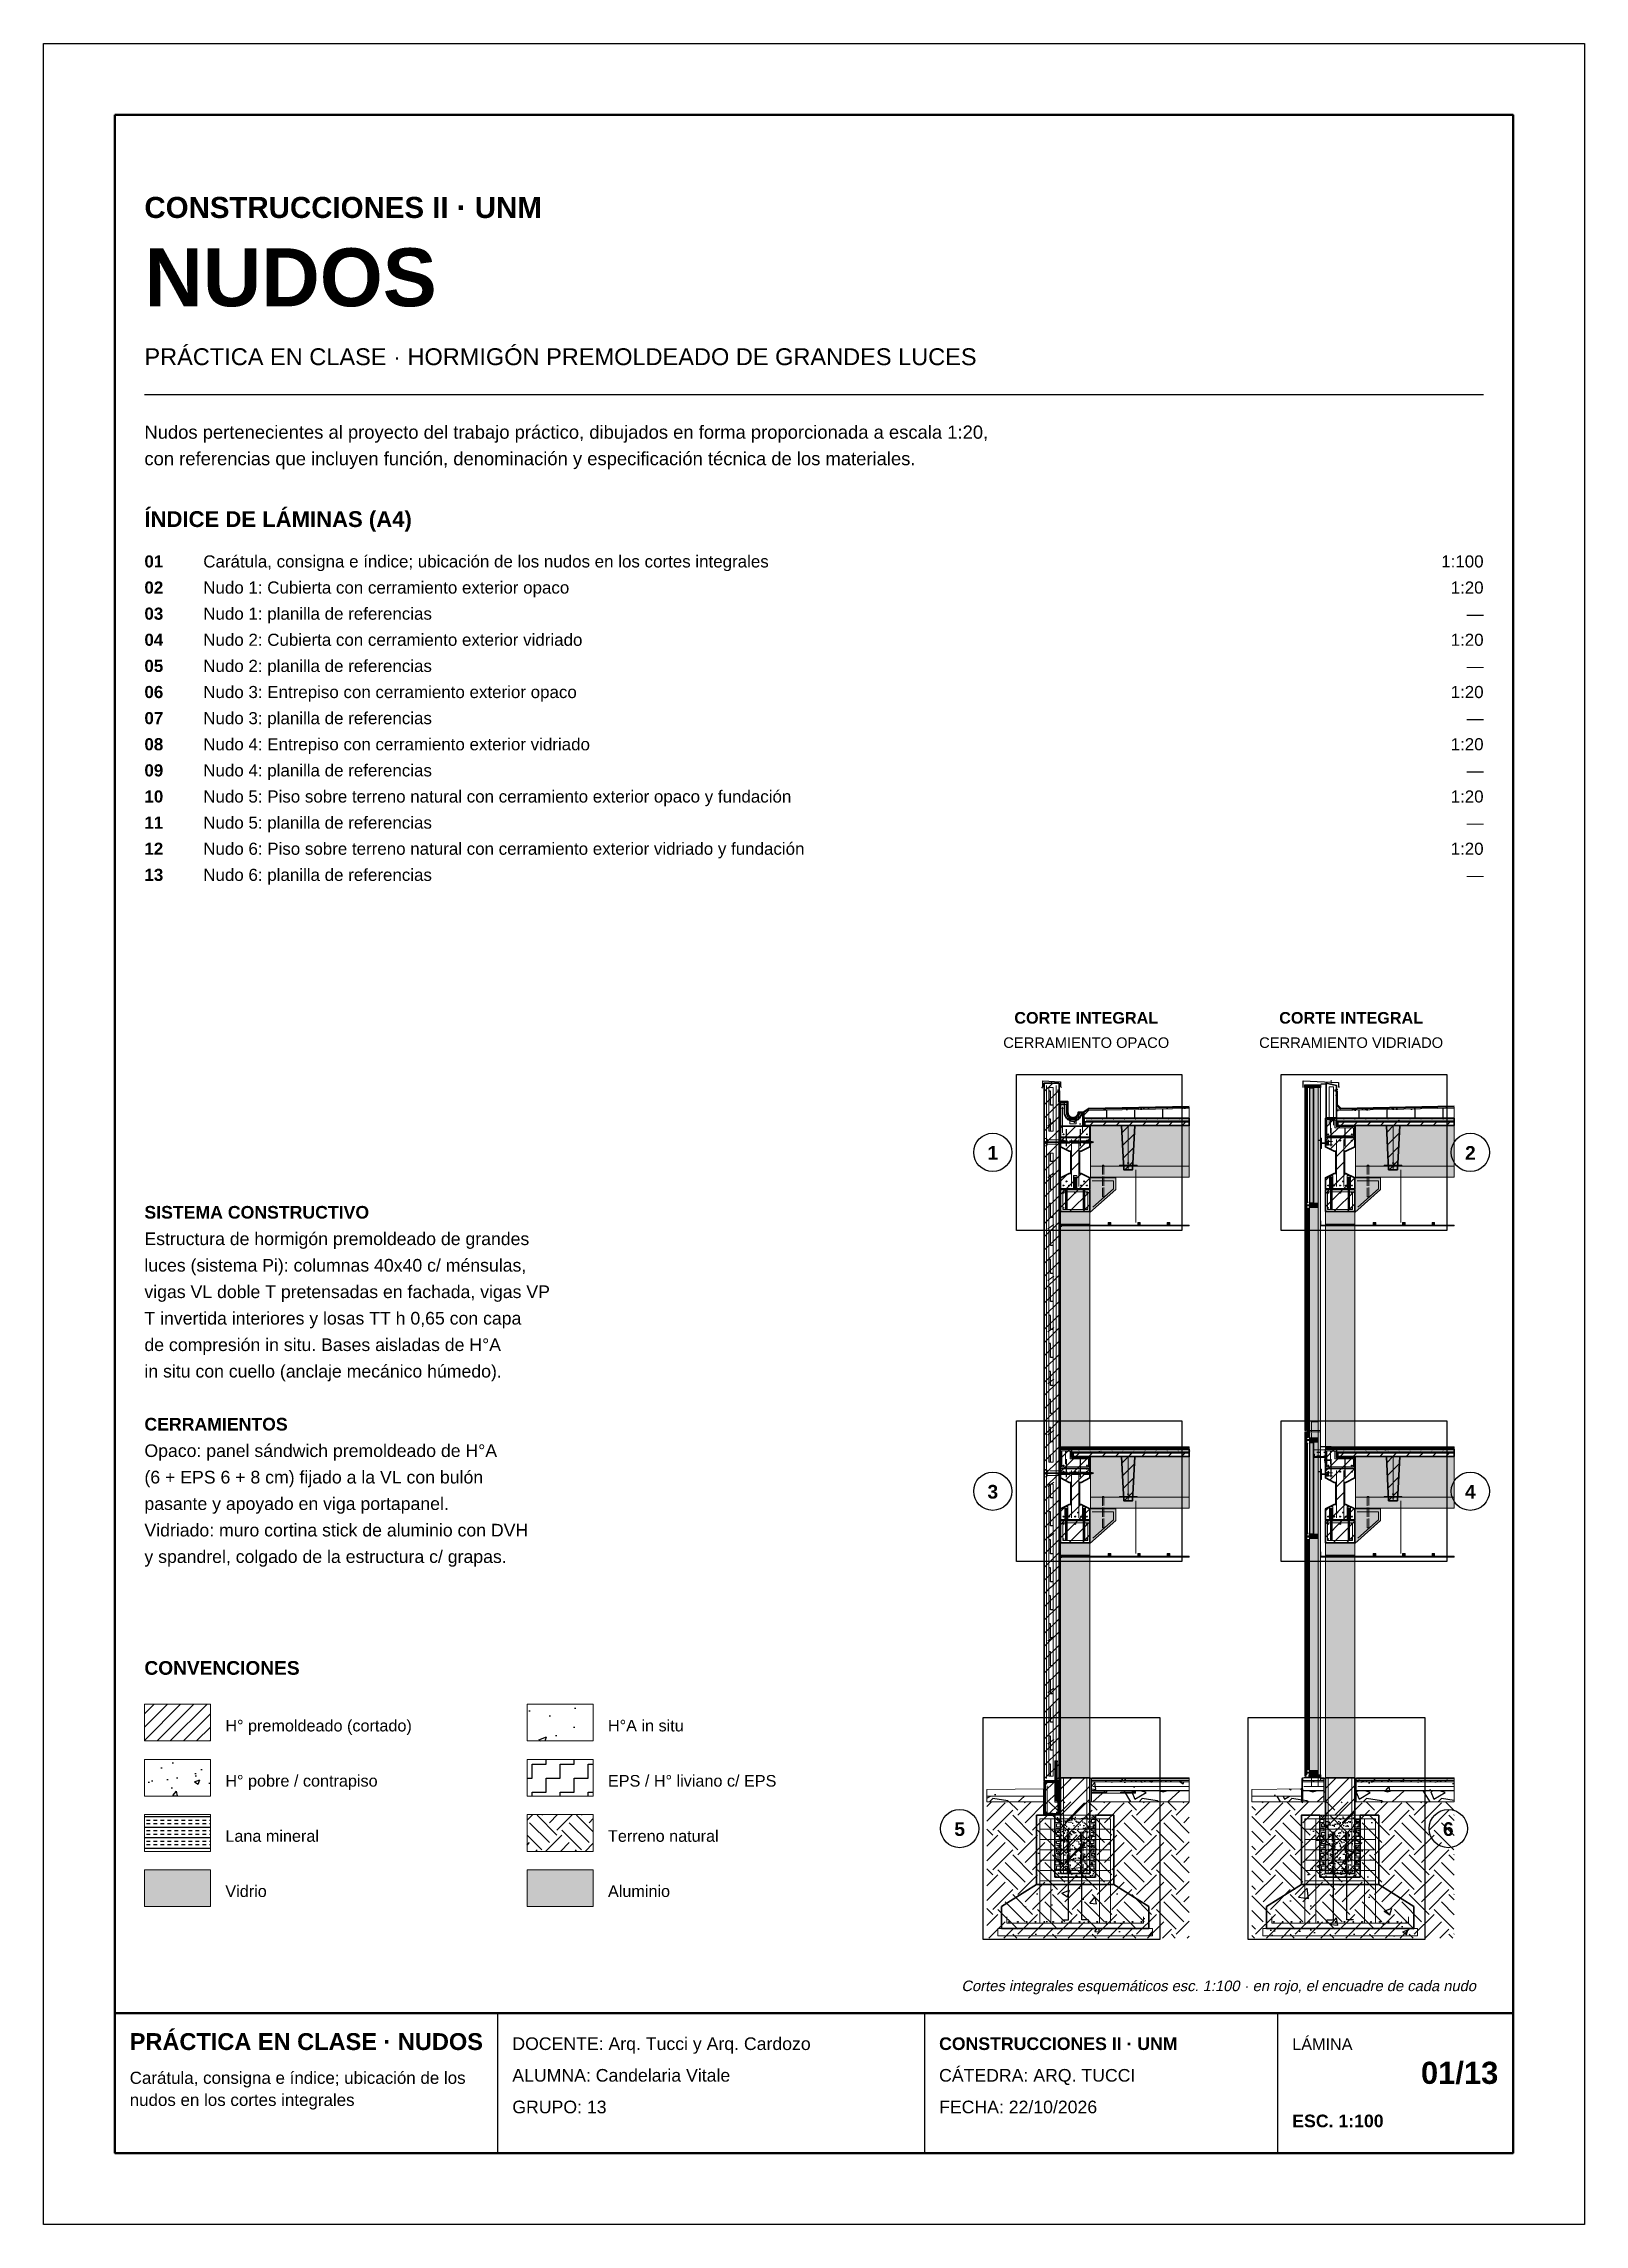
# Model space of a CAD drawing. Header units: millimetres. Extents: x 6 to 4194, y 6 to 5934.
import ezdxf
from ezdxf.enums import TextEntityAlignment as Align

# ---------------------------------------------------------------- set-up
doc = ezdxf.new("R2010")
doc.units = ezdxf.units.MM
doc.header["$LTSCALE"] = 20
doc.linetypes.add('DASHED', pattern=[1.524, 1.27, -0.254])
for name, color, linetype in [('A-ACERO', 250, 'Continuous'), ('A-AISLACION-EPS', 50, 'Continuous'), ('A-AISLACION-LANA', 40, 'Continuous'), ('A-ALUMINIO', 253, 'Continuous'), ('A-ARMADURAS', 14, 'Continuous'), ('A-BARRERAS-MEMBRANAS', 7, 'Continuous'), ('A-CONTORNOS', 7, 'Continuous'), ('A-GROUT', 251, 'Continuous'), ('A-HORMIGON-INSITU', 33, 'Continuous'), ('A-HORMIGON-PREMOLDEADO', 8, 'Continuous'), ('A-HORMIGON-SIMPLE', 9, 'Continuous'), ('A-MORTERO-CARPETAS', 252, 'Continuous'), ('A-NEOPRENO-SELLADORES', 7, 'Continuous'), ('A-PROYECCION-OCULTO', 8, 'DASHED'), ('A-SELLADOR-INTUMESCENTE', 1, 'Continuous'), ('A-SOLADOS', 31, 'Continuous'), ('A-TERRENO', 32, 'Continuous'), ('A-TOSCA', 42, 'Continuous'), ('A-VIDRIO', 4, 'Continuous'), ('A-VISTA', 8, 'Continuous'), ('X-MARCO', 7, 'Continuous'), ('X-REFERENCIAS', 1, 'Continuous'), ('X-ROTULO', 7, 'Continuous'), ('X-TEXTOS', 7, 'Continuous')]:
    doc.layers.add(name, color=color, linetype=linetype)
doc.styles.add('ARIAL', font='arial.ttf')
doc.styles.add('ARIAL-B', font='arialbd.ttf')

msp = doc.modelspace()

# ---------------------------------------------------------------- texts
at = {"layer": 'X-REFERENCIAS', "color": 12, "true_color": 0xcc0000, "style": 'ARIAL-B'}
for s, p in [('1', (2586, 2900)), ('2', (3884, 2900)), ('3', (2586, 1979)), ('4', (3884, 1979)), ('5', (2496, 1062)), ('6', (3824, 1062))]:
    msp.add_text(s, height=37.2, dxfattribs=at).set_placement(p, align=Align.CENTER)
at = {"layer": 'X-ROTULO'}
for s, height, style, p in [('PRÁCTICA EN CLASE · NUDOS', 45.824, 'ARIAL-B', (240, 480)), ('DOCENTE: Arq. Tucci y Arq. Cardozo', 34.368, 'ARIAL', (1280, 480)), ('CONSTRUCCIONES II · UNM', 34.368, 'ARIAL-B', (2440, 480)), ('LÁMINA', 31.5, 'ARIAL', (3400, 480)), ('Carátula, consigna e índice; ubicación de los', 32.936, 'ARIAL', (240, 388)), ('ALUMNA: Candelaria Vitale', 34.368, 'ARIAL', (1280, 394)), ('CÁTEDRA: ARQ. TUCCI', 34.368, 'ARIAL', (2440, 394)), ('nudos en los cortes integrales', 32.936, 'ARIAL', (240, 328)), ('GRUPO: 13', 34.37, 'ARIAL', (1280, 308)), ('FECHA: 22/10/2026', 34.368, 'ARIAL', (2440, 308)), ('ESC. 1:100', 34.37, 'ARIAL-B', (3400, 270))]:
    msp.add_text(s, height=height, dxfattribs=dict(at, style=style)).set_placement(p)
at = {"layer": 'X-ROTULO', "style": 'ARIAL-B'}
msp.add_text('01/13', height=60.14, dxfattribs=at).set_placement((3960, 388), align=Align.RIGHT)
at = {"layer": 'X-TEXTOS'}
for s, height, style, p in [('CONSTRUCCIONES II · UNM', 57.28, 'ARIAL-B', (280, 5460)), ('NUDOS', 157.52, 'ARIAL-B', (280, 5220)), ('PRÁCTICA EN CLASE · HORMIGÓN PREMOLDEADO DE GRANDES LUCES', 45.824, 'ARIAL', (280, 5060)), ('Nudos pertenecientes al proyecto del trabajo práctico, dibujados en forma proporcionada a escala 1:20,', 35.8, 'ARIAL', (280, 4860)), ('con referencias que incluyen función, denominación y especificación técnica de los materiales.', 35.8, 'ARIAL', (280, 4788)), ('ÍNDICE DE LÁMINAS (A4)', 42.96, 'ARIAL-B', (280, 4620)), ('01', 32.94, 'ARIAL-B', (280, 4510)), ('Carátula, consigna e índice; ubicación de los nudos en los cortes integrales', 32.936, 'ARIAL', (440, 4510)), ('02', 32.94, 'ARIAL-B', (280, 4439)), ('Nudo 1: Cubierta con cerramiento exterior opaco', 32.936, 'ARIAL', (440, 4439)), ('03', 32.94, 'ARIAL-B', (280, 4368)), ('Nudo 1: planilla de referencias', 32.936, 'ARIAL', (440, 4368)), ('04', 32.94, 'ARIAL-B', (280, 4297)), ('Nudo 2: Cubierta con cerramiento exterior vidriado', 32.936, 'ARIAL', (440, 4297)), ('05', 32.94, 'ARIAL-B', (280, 4226)), ('Nudo 2: planilla de referencias', 32.936, 'ARIAL', (440, 4226)), ('06', 32.94, 'ARIAL-B', (280, 4155)), ('Nudo 3: Entrepiso con cerramiento exterior opaco', 32.936, 'ARIAL', (440, 4155)), ('07', 32.94, 'ARIAL-B', (280, 4084)), ('Nudo 3: planilla de referencias', 32.936, 'ARIAL', (440, 4084)), ('08', 32.94, 'ARIAL-B', (280, 4013)), ('Nudo 4: Entrepiso con cerramiento exterior vidriado', 32.936, 'ARIAL', (440, 4013)), ('09', 32.94, 'ARIAL-B', (280, 3942)), ('Nudo 4: planilla de referencias', 32.936, 'ARIAL', (440, 3942)), ('10', 32.94, 'ARIAL-B', (280, 3871)), ('Nudo 5: Piso sobre terreno natural con cerramiento exterior opaco y fundación', 32.936, 'ARIAL', (440, 3871)), ('11', 32.94, 'ARIAL-B', (280, 3800)), ('Nudo 5: planilla de referencias', 32.936, 'ARIAL', (440, 3800)), ('12', 32.94, 'ARIAL-B', (280, 3729)), ('Nudo 6: Piso sobre terreno natural con cerramiento exterior vidriado y fundación', 32.936, 'ARIAL', (440, 3729)), ('13', 32.94, 'ARIAL-B', (280, 3658)), ('Nudo 6: planilla de referencias', 32.936, 'ARIAL', (440, 3658)), ('SISTEMA CONSTRUCTIVO', 34.368, 'ARIAL-B', (280, 2740)), ('Estructura de hormigón premoldeado de grandes', 34.368, 'ARIAL', (280, 2668)), ('luces (sistema Pi): columnas 40x40 c/ ménsulas,', 34.368, 'ARIAL', (280, 2596)), ('vigas VL doble T pretensadas en fachada, vigas VP', 34.368, 'ARIAL', (280, 2524)), ('T invertida interiores y losas TT h 0,65 con capa', 34.368, 'ARIAL', (280, 2452)), ('de compresión in situ. Bases aisladas de H°A', 34.368, 'ARIAL', (280, 2380)), ('in situ con cuello (anclaje mecánico húmedo).', 34.368, 'ARIAL', (280, 2308)), ('CERRAMIENTOS', 34.368, 'ARIAL-B', (280, 2164)), ('Opaco: panel sándwich premoldeado de H°A', 34.368, 'ARIAL', (280, 2092)), ('(6 + EPS 6 + 8 cm) fijado a la VL con bulón', 34.368, 'ARIAL', (280, 2020)), ('pasante y apoyado en viga portapanel.', 34.368, 'ARIAL', (280, 1948)), ('Vidriado: muro cortina stick de aluminio con DVH', 34.368, 'ARIAL', (280, 1876)), ('y spandrel, colgado de la estructura c/ grapas.', 34.368, 'ARIAL', (280, 1804)), ('CONVENCIONES', 37.232, 'ARIAL-B', (280, 1500)), ('H° premoldeado (cortado)', 31.504, 'ARIAL', (500, 1346)), ('H°A in situ', 31.504, 'ARIAL', (1540, 1346)), ('H° pobre / contrapiso', 31.504, 'ARIAL', (500, 1196)), ('EPS / H° liviano c/ EPS', 31.504, 'ARIAL', (1540, 1196)), ('Lana mineral', 31.504, 'ARIAL', (500, 1046)), ('Terreno natural', 31.504, 'ARIAL', (1540, 1046)), ('Vidrio', 31.5, 'ARIAL', (500, 896)), ('Aluminio', 31.5, 'ARIAL', (1540, 896))]:
    msp.add_text(s, height=height, dxfattribs=dict(at, style=style)).set_placement(p)
at = {"layer": 'X-TEXTOS', "style": 'ARIAL'}
for s, height, p in [('1:100', 32.94, (3920, 4510)), ('1:20', 32.94, (3920, 4439)), ('1:20', 32.94, (3920, 4297)), ('—', 32.9, (3920, 4368)), ('—', 32.9, (3920, 4226)), ('1:20', 32.94, (3920, 4155)), ('—', 32.9, (3920, 4084)), ('1:20', 32.94, (3920, 4013)), ('—', 32.9, (3920, 3942)), ('1:20', 32.94, (3920, 3871)), ('—', 32.9, (3920, 3800)), ('1:20', 32.94, (3920, 3729)), ('—', 32.9, (3920, 3658))]:
    msp.add_text(s, height=height, dxfattribs=at).set_placement(p, align=Align.RIGHT)
at = {"layer": 'X-TEXTOS'}
for s, height, style, p in [('CORTE INTEGRAL', 31.504, 'ARIAL-B', (2840, 3270)), ('CORTE INTEGRAL', 31.504, 'ARIAL-B', (3560, 3270)), ('CERRAMIENTO OPACO', 28.64, 'ARIAL', (2840, 3204)), ('CERRAMIENTO VIDRIADO', 28.64, 'ARIAL', (3560, 3204))]:
    msp.add_text(s, height=height, dxfattribs=dict(at, style=style)).set_placement(p, align=Align.CENTER)
at = {"layer": 'X-TEXTOS', "style": 'ARIAL', "oblique": 12}
msp.add_text('Cortes integrales esquemáticos esc. 1:100 · en rojo, el encuadre de cada nudo', height=28.64, dxfattribs=at).set_placement((3200, 640), align=Align.CENTER)

# ---------------------------------------------------------------- hatches: boundary and pattern name
at = {"layer": 'A-ACERO', "true_color": 0x888888}
h = msp.add_hatch(color=252, dxfattribs=at)
h.dxf.hatch_style = 1
h.paths.add_polyline_path([(2726, 3108), (2766, 3108), (2766, 3109.2), (2726, 3109.2)])
at = {"layer": 'A-ACERO', "true_color": 0x3b3b3b}
h = msp.add_hatch(color=250, dxfattribs=at)
h.dxf.hatch_style = 1
h.paths.add_polyline_path([(3448, 2782), (3458.6, 2782), (3458.6, 3096), (3448, 3096), (3448, 3094.8), (3457.4, 3094.8), (3457.4, 2783.2), (3448, 2783.2)])
h = msp.add_hatch(color=250, dxfattribs=at)
h.dxf.hatch_style = 1
h.paths.add_polyline_path([(2732, 2940), (2733.6, 2940), (2733.6, 2956), (2732, 2956)])
h = msp.add_hatch(color=250, dxfattribs=at)
h.dxf.hatch_style = 1
h.paths.add_polyline_path([(2850, 2940), (2852, 2940), (2852, 2956), (2850, 2956)])
h = msp.add_hatch(color=250, dxfattribs=at)
h.dxf.hatch_style = 1
h.paths.add_polyline_path([(3477, 2931), (3479, 2931), (3479, 2944), (3490, 2944), (3490, 2946), (3479, 2946), (3479, 2959), (3477, 2959)])
h = msp.add_hatch(color=250, dxfattribs=at)
h.dxf.hatch_style = 1
h.paths.add_polyline_path([(3490, 2939.8), (3498.4, 2939.8), (3498.4, 2950.2), (3490, 2950.2), (3490, 2948.6), (3496.8, 2948.6), (3496.8, 2941.4), (3490, 2941.4)])
at = {"layer": 'A-ACERO', "true_color": 0x555555}
h = msp.add_hatch(color=251, dxfattribs=at)
h.dxf.hatch_style = 1
h.paths.add_polyline_path([(3493.6, 2943.4), (3496.8, 2943.4), (3496.8, 2946.6), (3493.6, 2946.6)])
at = {"layer": 'A-ACERO', "true_color": 0x3b3b3b}
h = msp.add_hatch(color=250, dxfattribs=at)
h.dxf.hatch_style = 1
h.paths.add_polyline_path([(2808, 2819), (2812, 2819), (2812, 2853), (2808, 2853)])
h = msp.add_hatch(color=250, dxfattribs=at)
h.dxf.hatch_style = 1
h.paths.add_polyline_path([(3504, 2819), (3508, 2819), (3508, 2853), (3504, 2853)])
h = msp.add_hatch(color=250, dxfattribs=at)
h.dxf.hatch_style = 1
h.paths.add_polyline_path([(3552, 2819), (3556, 2819), (3556, 2853), (3552, 2853)])
h = msp.add_hatch(color=250, dxfattribs=at)
h.dxf.hatch_style = 1
h.paths.add_polyline_path([(2784, 2767), (2788, 2767), (2788, 2819), (2784, 2819)])
h = msp.add_hatch(color=250, dxfattribs=at)
h.dxf.hatch_style = 1
h.paths.add_polyline_path([(2832, 2767), (2836, 2767), (2836, 2819), (2832, 2819)])
h = msp.add_hatch(color=250, dxfattribs=at)
h.dxf.hatch_style = 1
h.paths.add_polyline_path([(3504, 2767), (3508, 2767), (3508, 2819), (3504, 2819)])
h = msp.add_hatch(color=250, dxfattribs=at)
h.dxf.hatch_style = 1
h.paths.add_polyline_path([(3552, 2767), (3556, 2767), (3556, 2819), (3552, 2819)])
at = {"layer": 'A-ACERO', "true_color": 0x333333}
h = msp.add_hatch(color=250, dxfattribs=at)
h.dxf.hatch_style = 1
h.paths.add_polyline_path([(3440.4, 2782), (3444.8, 2782), (3444.8, 2783.2), (3440.4, 2783.2)])
h = msp.add_hatch(color=250, dxfattribs=at)
h.dxf.hatch_style = 1
h.paths.add_polyline_path([(3440.4, 2144), (3444.8, 2144), (3444.8, 2145.2), (3440.4, 2145.2)])
at = {"layer": 'A-ACERO', "true_color": 0x3b3b3b}
h = msp.add_hatch(color=250, dxfattribs=at)
h.dxf.hatch_style = 1
h.paths.add_polyline_path([(3448, 1882), (3458.6, 1882), (3458.6, 2132), (3448, 2132), (3448, 2130.8), (3457.4, 2130.8), (3457.4, 1883.2), (3448, 1883.2)])
h = msp.add_hatch(color=250, dxfattribs=at)
h.dxf.hatch_style = 1
h.paths.add_polyline_path([(3458.6, 2100), (3458.6, 2091), (3490, 2091), (3490, 2076), (3488.6, 2076), (3488.6, 2092.4), (3460, 2092.4), (3460, 2100)])
at = {"layer": 'A-ACERO', "true_color": 0x555555}
h = msp.add_hatch(color=251, dxfattribs=at)
h.dxf.hatch_style = 1
h.paths.add_polyline_path([(3487.2, 2082), (3488.6, 2082), (3488.6, 2085.2), (3487.2, 2085.2)])
at = {"layer": 'A-ACERO', "true_color": 0x3b3b3b}
h = msp.add_hatch(color=250, dxfattribs=at)
h.dxf.hatch_style = 1
h.paths.add_polyline_path([(2732, 2040), (2733.6, 2040), (2733.6, 2056), (2732, 2056)])
h = msp.add_hatch(color=250, dxfattribs=at)
h.dxf.hatch_style = 1
h.paths.add_polyline_path([(2850, 2040), (2852, 2040), (2852, 2056), (2850, 2056)])
h = msp.add_hatch(color=250, dxfattribs=at)
h.dxf.hatch_style = 1
h.paths.add_polyline_path([(3477, 2031), (3479, 2031), (3479, 2044), (3490, 2044), (3490, 2046), (3479, 2046), (3479, 2059), (3477, 2059)])
h = msp.add_hatch(color=250, dxfattribs=at)
h.dxf.hatch_style = 1
h.paths.add_polyline_path([(3490, 2039.8), (3498.4, 2039.8), (3498.4, 2050.2), (3490, 2050.2), (3490, 2048.6), (3496.8, 2048.6), (3496.8, 2041.4), (3490, 2041.4)])
at = {"layer": 'A-ACERO', "true_color": 0x555555}
h = msp.add_hatch(color=251, dxfattribs=at)
h.dxf.hatch_style = 1
h.paths.add_polyline_path([(3493.6, 2043.4), (3496.8, 2043.4), (3496.8, 2046.6), (3493.6, 2046.6)])
at = {"layer": 'A-ACERO', "true_color": 0x3b3b3b}
h = msp.add_hatch(color=250, dxfattribs=at)
h.dxf.hatch_style = 1
h.paths.add_polyline_path([(2784, 1919), (2788, 1919), (2788, 1953), (2784, 1953)])
h = msp.add_hatch(color=250, dxfattribs=at)
h.dxf.hatch_style = 1
h.paths.add_polyline_path([(2784, 1867), (2788, 1867), (2788, 1919), (2784, 1919)])
h = msp.add_hatch(color=250, dxfattribs=at)
h.dxf.hatch_style = 1
h.paths.add_polyline_path([(2832, 1919), (2836, 1919), (2836, 1953), (2832, 1953)])
h = msp.add_hatch(color=250, dxfattribs=at)
h.dxf.hatch_style = 1
h.paths.add_polyline_path([(2832, 1867), (2836, 1867), (2836, 1919), (2832, 1919)])
h = msp.add_hatch(color=250, dxfattribs=at)
h.dxf.hatch_style = 1
h.paths.add_polyline_path([(3504, 1919), (3508, 1919), (3508, 1953), (3504, 1953)])
h = msp.add_hatch(color=250, dxfattribs=at)
h.dxf.hatch_style = 1
h.paths.add_polyline_path([(3504, 1867), (3508, 1867), (3508, 1919), (3504, 1919)])
h = msp.add_hatch(color=250, dxfattribs=at)
h.dxf.hatch_style = 1
h.paths.add_polyline_path([(3552, 1919), (3556, 1919), (3556, 1953), (3552, 1953)])
h = msp.add_hatch(color=250, dxfattribs=at)
h.dxf.hatch_style = 1
h.paths.add_polyline_path([(3552, 1867), (3556, 1867), (3556, 1919), (3552, 1919)])
at = {"layer": 'A-ACERO', "true_color": 0x333333}
h = msp.add_hatch(color=250, dxfattribs=at)
h.dxf.hatch_style = 1
h.paths.add_polyline_path([(3440.4, 1882), (3444.8, 1882), (3444.8, 1883.2), (3440.4, 1883.2)])
h = msp.add_hatch(color=250, dxfattribs=at)
h.dxf.hatch_style = 1
h.paths.add_polyline_path([(3440.4, 1240), (3444.8, 1240), (3444.8, 1241.2), (3440.4, 1241.2)])
at = {"layer": 'A-AISLACION-EPS'}
h = msp.add_hatch(dxfattribs=at)
h.set_pattern_fill('ZIGZAG', color=256, scale=6, angle=90)
h.paths.add_polyline_path([(2738, 2978), (2750, 2978), (2750, 3096), (2738, 3096)])
h = msp.add_hatch(dxfattribs=at)
h.set_pattern_fill('ZIGZAG', color=256, scale=6, angle=90)
h.paths.add_polyline_path([(2766, 2991), (2770, 2991), (2770, 3050), (2766, 3050)])
h = msp.add_hatch(dxfattribs=at)
h.set_pattern_fill('ZIGZAG', color=256, scale=6)
h.paths.add_polyline_path([(2770, 3050), (2789, 3050), (2789, 3055), (2770, 3055)])
h = msp.add_hatch(dxfattribs=at)
h.set_pattern_fill('ZIGZAG', color=256, scale=6)
h.paths.add_polyline_path([(2827, 3028), (2826.8, 3025), (2826.2, 3022), (2825.2, 3019.2), (2823.9, 3016.5), (2822.2, 3014), (2820.3, 3011.7), (2818, 3009.8), (2815.5, 3008.1), (2812.8, 3006.8), (2810, 3005.8), (2807, 3005.2), (2804, 3005), (2801, 3005.2), (2798, 3005.8), (2795.2, 3006.8), (2792.5, 3008.1), (2790, 3009.8), (2787.7, 3011.7), (2785.8, 3014), (2784.1, 3016.5), (2782.8, 3019.2), (2781.8, 3022), (2781.2, 3025), (2781, 3028), (2781, 3050), (2786, 3050), (2786, 3028), (2786.2, 3025.7), (2786.6, 3023.3), (2787.4, 3021.1), (2788.4, 3019), (2789.7, 3017), (2791.3, 3015.3), (2793, 3013.7), (2795, 3012.4), (2797.1, 3011.4), (2799.3, 3010.6), (2801.7, 3010.2), (2804, 3010), (2806.3, 3010.2), (2808.7, 3010.6), (2810.9, 3011.4), (2813, 3012.4), (2815, 3013.7), (2816.7, 3015.3), (2818.3, 3017), (2819.6, 3019), (2820.6, 3021.1), (2821.4, 3023.3), (2821.8, 3025.7), (2822, 3028)])
h = msp.add_hatch(dxfattribs=at)
h.set_pattern_fill('ZIGZAG', color=256, scale=6)
h.paths.add_polyline_path([(2834, 3013.6), (3120, 3013.6), (3120, 3039.3), (2846, 3033.8), (2834, 3022)])
h = msp.add_hatch(dxfattribs=at)
h.set_pattern_fill('ZIGZAG', color=256, scale=6)
h.paths.add_polyline_path([(3520, 3013.6), (3840, 3013.6), (3840, 3040), (3520, 3033.6)])
h = msp.add_hatch(dxfattribs=at)
h.set_pattern_fill('ZIGZAG', color=256, scale=6, angle=90)
h.paths.add_polyline_path([(2738, 2078), (2750, 2078), (2750, 2918), (2738, 2918)])
h = msp.add_hatch(dxfattribs=at)
h.set_pattern_fill('ZIGZAG', color=256, scale=6, angle=90)
h.paths.add_polyline_path([(2766, 2113), (2768, 2113), (2768, 2120), (2766, 2120)])
h = msp.add_hatch(dxfattribs=at)
h.set_pattern_fill('ZIGZAG', color=256, scale=6, angle=90)
h.paths.add_polyline_path([(2738, 1224), (2750, 1224), (2750, 2018), (2738, 2018)])
h = msp.add_hatch(dxfattribs=at)
h.set_pattern_fill('ZIGZAG', color=256, scale=6, angle=90)
h.paths.add_polyline_path([(2723.6, 1170), (2725.2, 1170), (2725.2, 1190), (2723.6, 1190)])
h = msp.add_hatch(dxfattribs=at)
h.set_pattern_fill('ZIGZAG', color=256, scale=6, angle=90)
h.paths.add_polyline_path([(2766, 1154.6), (2770, 1154.6), (2770, 1218), (2766, 1218)])
h = msp.add_hatch(dxfattribs=at)
h.set_pattern_fill('ZIGZAG', color=256, scale=6, angle=90)
h.paths.add_polyline_path([(2850, 1154.6), (2854, 1154.6), (2854, 1218), (2850, 1218)])
h = msp.add_hatch(dxfattribs=at)
h.set_pattern_fill('ZIGZAG', color=256, scale=6, angle=90)
h.paths.add_polyline_path([(3486, 1154.6), (3490, 1154.6), (3490, 1218), (3486, 1218)])
h = msp.add_hatch(dxfattribs=at)
h.set_pattern_fill('ZIGZAG', color=256, scale=6, angle=90)
h.paths.add_polyline_path([(3570, 1154.6), (3574, 1154.6), (3574, 1218), (3570, 1218)])
h = msp.add_hatch(dxfattribs=at)
h.set_pattern_fill('ZIGZAG', color=256, scale=6, angle=90)
h.paths.add_polyline_path([(2766, 1120), (2770, 1120), (2770, 1154.6), (2766, 1154.6)])
h = msp.add_hatch(dxfattribs=at)
h.set_pattern_fill('ZIGZAG', color=256, scale=6)
h.paths.add_polyline_path([(2854, 1178.6), (2974, 1178.6), (2974, 1184.6), (2854, 1184.6)])
at = {"layer": 'A-AISLACION-LANA'}
h = msp.add_hatch(dxfattribs=at)
h.set_pattern_fill('INSUL', color=256, scale=3, angle=90)
h.paths.add_polyline_path([(3448, 2783.2), (3458, 2783.2), (3458, 3094.8), (3448, 3094.8)])
h = msp.add_hatch(dxfattribs=at)
h.set_pattern_fill('INSUL', color=256, scale=3, angle=90)
h.paths.add_polyline_path([(2766, 2821), (2770, 2821), (2770, 2991), (2766, 2991)])
h = msp.add_hatch(dxfattribs=at)
h.set_pattern_fill('INSUL', color=256, scale=3, angle=90)
h.paths.add_polyline_path([(2766, 1921), (2770, 1921), (2770, 2113), (2766, 2113)])
h = msp.add_hatch(dxfattribs=at)
h.set_pattern_fill('INSUL', color=256, scale=3, angle=90)
h.paths.add_polyline_path([(3448, 1883.2), (3458, 1883.2), (3458, 2130.8), (3448, 2130.8)])
h = msp.add_hatch(dxfattribs=at)
h.set_pattern_fill('INSUL', color=256, scale=3)
h.paths.add_polyline_path([(3458.6, 2093), (3490, 2093), (3490, 2111.6), (3458.6, 2111.6)])
at = {"layer": 'A-ALUMINIO', "true_color": 0x9aa3ab}
h = msp.add_hatch(color=253, dxfattribs=at)
h.dxf.hatch_style = 1
h.paths.add_polyline_path([(3433.6, 3096), (3478, 3096), (3478, 3104), (3433.6, 3104)])
at = {"layer": 'A-ALUMINIO', "true_color": 0xb9c0c6}
h = msp.add_hatch(color=9, dxfattribs=at)
h.dxf.hatch_style = 1
h.paths.add_polyline_path([(3434, 2766.4), (3437.2, 2765.6), (3437.2, 2786.4), (3434, 2785.6)])
at = {"layer": 'A-ALUMINIO', "true_color": 0x9aa3ab}
h = msp.add_hatch(color=253, dxfattribs=at)
h.dxf.hatch_style = 1
h.paths.add_polyline_path([(3437.2, 2765.6), (3439.6, 2765.6), (3439.6, 2786.4), (3437.2, 2786.4)])
h = msp.add_hatch(color=253, dxfattribs=at)
h.dxf.hatch_style = 1
h.paths.add_polyline_path([(2900, 2722.5), (2907, 2722.5), (2907, 2729.4), (2900, 2729.4)])
h = msp.add_hatch(color=253, dxfattribs=at)
h.dxf.hatch_style = 1
h.paths.add_polyline_path([(2980, 2722.5), (2987, 2722.5), (2987, 2729.4), (2980, 2729.4)])
h = msp.add_hatch(color=253, dxfattribs=at)
h.dxf.hatch_style = 1
h.paths.add_polyline_path([(3060, 2722.5), (3067, 2722.5), (3067, 2729.4), (3060, 2729.4)])
h = msp.add_hatch(color=253, dxfattribs=at)
h.dxf.hatch_style = 1
h.paths.add_polyline_path([(3441.2, 2765.2), (3443.6, 2765.2), (3443.6, 2768), (3441.2, 2768)])
h = msp.add_hatch(color=253, dxfattribs=at)
h.dxf.hatch_style = 1
h.paths.add_polyline_path([(3441.6, 2774.4), (3446.4, 2774.4), (3446.4, 2777.6), (3441.6, 2777.6)])
h = msp.add_hatch(color=253, dxfattribs=at)
h.dxf.hatch_style = 1
h.paths.add_polyline_path([(3446.4, 2770), (3470, 2770), (3470, 2782), (3446.4, 2782)])
h = msp.add_hatch(color=253, dxfattribs=at)
h.dxf.hatch_style = 1
h.paths.add_polyline_path([(3620, 2722.5), (3627, 2722.5), (3627, 2729.4), (3620, 2729.4)])
h = msp.add_hatch(color=253, dxfattribs=at)
h.dxf.hatch_style = 1
h.paths.add_polyline_path([(3700, 2722.5), (3707, 2722.5), (3707, 2729.4), (3700, 2729.4)])
h = msp.add_hatch(color=253, dxfattribs=at)
h.dxf.hatch_style = 1
h.paths.add_polyline_path([(3780, 2722.5), (3787, 2722.5), (3787, 2729.4), (3780, 2729.4)])
at = {"layer": 'A-ALUMINIO', "true_color": 0xb9c0c6}
h = msp.add_hatch(color=9, dxfattribs=at)
h.dxf.hatch_style = 1
h.paths.add_polyline_path([(3434, 2128.4), (3437.2, 2127.6), (3437.2, 2148.4), (3434, 2147.6)])
at = {"layer": 'A-ALUMINIO', "true_color": 0x9aa3ab}
h = msp.add_hatch(color=253, dxfattribs=at)
h.dxf.hatch_style = 1
h.paths.add_polyline_path([(3437.2, 2127.6), (3439.6, 2127.6), (3439.6, 2148.4), (3437.2, 2148.4)])
h = msp.add_hatch(color=253, dxfattribs=at)
h.dxf.hatch_style = 1
h.paths.add_polyline_path([(3441.2, 2146), (3443.6, 2146), (3443.6, 2148.8), (3441.2, 2148.8)])
h = msp.add_hatch(color=253, dxfattribs=at)
h.dxf.hatch_style = 1
h.paths.add_polyline_path([(3441.6, 2136.4), (3446.4, 2136.4), (3446.4, 2139.6), (3441.6, 2139.6)])
h = msp.add_hatch(color=253, dxfattribs=at)
h.dxf.hatch_style = 1
h.paths.add_polyline_path([(3446.4, 2132), (3470, 2132), (3470, 2144), (3446.4, 2144)])
at = {"layer": 'A-ALUMINIO', "true_color": 0xb9c0c6}
h = msp.add_hatch(color=9, dxfattribs=at)
h.dxf.hatch_style = 1
h.paths.add_polyline_path([(3434, 1866.4), (3437.2, 1865.6), (3437.2, 1886.4), (3434, 1885.6)])
at = {"layer": 'A-ALUMINIO', "true_color": 0x9aa3ab}
h = msp.add_hatch(color=253, dxfattribs=at)
h.dxf.hatch_style = 1
h.paths.add_polyline_path([(3437.2, 1865.6), (3439.6, 1865.6), (3439.6, 1886.4), (3437.2, 1886.4)])
h = msp.add_hatch(color=253, dxfattribs=at)
h.dxf.hatch_style = 1
h.paths.add_polyline_path([(3441.2, 1865.2), (3443.6, 1865.2), (3443.6, 1868), (3441.2, 1868)])
h = msp.add_hatch(color=253, dxfattribs=at)
h.dxf.hatch_style = 1
h.paths.add_polyline_path([(3441.6, 1874.4), (3446.4, 1874.4), (3446.4, 1877.6), (3441.6, 1877.6)])
h = msp.add_hatch(color=253, dxfattribs=at)
h.dxf.hatch_style = 1
h.paths.add_polyline_path([(3446.4, 1870), (3470, 1870), (3470, 1882), (3446.4, 1882)])
h = msp.add_hatch(color=253, dxfattribs=at)
h.dxf.hatch_style = 1
h.paths.add_polyline_path([(2900, 1822.5), (2907, 1822.5), (2907, 1829.4), (2900, 1829.4)])
h = msp.add_hatch(color=253, dxfattribs=at)
h.dxf.hatch_style = 1
h.paths.add_polyline_path([(2980, 1822.5), (2987, 1822.5), (2987, 1829.4), (2980, 1829.4)])
h = msp.add_hatch(color=253, dxfattribs=at)
h.dxf.hatch_style = 1
h.paths.add_polyline_path([(3060, 1822.5), (3067, 1822.5), (3067, 1829.4), (3060, 1829.4)])
h = msp.add_hatch(color=253, dxfattribs=at)
h.dxf.hatch_style = 1
h.paths.add_polyline_path([(3620, 1822.5), (3627, 1822.5), (3627, 1829.4), (3620, 1829.4)])
h = msp.add_hatch(color=253, dxfattribs=at)
h.dxf.hatch_style = 1
h.paths.add_polyline_path([(3700, 1822.5), (3707, 1822.5), (3707, 1829.4), (3700, 1829.4)])
h = msp.add_hatch(color=253, dxfattribs=at)
h.dxf.hatch_style = 1
h.paths.add_polyline_path([(3780, 1822.5), (3787, 1822.5), (3787, 1829.4), (3780, 1829.4)])
at = {"layer": 'A-ALUMINIO', "true_color": 0xb9c0c6}
h = msp.add_hatch(color=9, dxfattribs=at)
h.dxf.hatch_style = 1
h.paths.add_polyline_path([(3434, 1224.4), (3437.2, 1223.6), (3437.2, 1244.4), (3434, 1243.6)])
at = {"layer": 'A-ALUMINIO', "true_color": 0x9aa3ab}
h = msp.add_hatch(color=253, dxfattribs=at)
h.dxf.hatch_style = 1
h.paths.add_polyline_path([(3437.2, 1228), (3439.6, 1228), (3439.6, 1244.4), (3437.2, 1244.4)])
h = msp.add_hatch(color=253, dxfattribs=at)
h.dxf.hatch_style = 1
h.paths.add_polyline_path([(3441.2, 1242), (3443.6, 1242), (3443.6, 1244.8), (3441.2, 1244.8)])
h = msp.add_hatch(color=253, dxfattribs=at)
h.dxf.hatch_style = 1
h.paths.add_polyline_path([(3441.6, 1232.4), (3446.4, 1232.4), (3446.4, 1235.6), (3441.6, 1235.6)])
h = msp.add_hatch(color=253, dxfattribs=at)
h.dxf.hatch_style = 1
h.paths.add_polyline_path([(3445, 1220), (3478, 1220), (3478, 1228), (3445, 1228)])
h = msp.add_hatch(color=253, dxfattribs=at)
h.dxf.hatch_style = 1
h.paths.add_polyline_path([(3446.4, 1228), (3470, 1228), (3470, 1240), (3446.4, 1240)])
at = {"layer": 'A-ARMADURAS'}
h = msp.add_hatch(color=256, dxfattribs=at)
h.dxf.hatch_style = 1
h.paths.add_polyline_path([(2776.5, 3040), (2776.4, 3040.3), (2776.3, 3040.5), (2776.1, 3040.7), (2775.9, 3040.8), (2775.6, 3040.9), (2775.3, 3040.8), (2775.1, 3040.7), (2774.9, 3040.5), (2774.8, 3040.3), (2774.7, 3040), (2774.8, 3039.7), (2774.9, 3039.5), (2775.1, 3039.3), (2775.3, 3039.2), (2775.6, 3039.1), (2775.9, 3039.2), (2776.1, 3039.3), (2776.3, 3039.5), (2776.4, 3039.7)])
h = msp.add_hatch(color=256, dxfattribs=at)
h.dxf.hatch_style = 1
h.paths.add_polyline_path([(2779, 2969), (2779, 2969.3), (2778.8, 2969.6), (2778.6, 2969.8), (2778.3, 2970), (2778, 2970), (2777.7, 2970), (2777.4, 2969.8), (2777.2, 2969.6), (2777, 2969.3), (2777, 2969), (2777, 2968.7), (2777.2, 2968.4), (2777.4, 2968.2), (2777.7, 2968), (2778, 2968), (2778.3, 2968), (2778.6, 2968.2), (2778.8, 2968.4), (2779, 2968.7)])
h = msp.add_hatch(color=256, dxfattribs=at)
h.dxf.hatch_style = 1
h.paths.add_polyline_path([(2830.5, 3020), (2830.4, 3020.3), (2830.3, 3020.5), (2830.1, 3020.7), (2829.9, 3020.8), (2829.6, 3020.9), (2829.3, 3020.8), (2829.1, 3020.7), (2828.9, 3020.5), (2828.8, 3020.3), (2828.7, 3020), (2828.8, 3019.7), (2828.9, 3019.5), (2829.1, 3019.3), (2829.3, 3019.2), (2829.6, 3019.1), (2829.9, 3019.2), (2830.1, 3019.3), (2830.3, 3019.5), (2830.4, 3019.7)])
h = msp.add_hatch(color=256, dxfattribs=at)
h.dxf.hatch_style = 1
h.paths.add_polyline_path([(2843, 2969), (2843, 2969.3), (2842.8, 2969.6), (2842.6, 2969.8), (2842.3, 2970), (2842, 2970), (2841.7, 2970), (2841.4, 2969.8), (2841.2, 2969.6), (2841, 2969.3), (2841, 2969), (2841, 2968.7), (2841.2, 2968.4), (2841.4, 2968.2), (2841.7, 2968), (2842, 2968), (2842.3, 2968), (2842.6, 2968.2), (2842.8, 2968.4), (2843, 2968.7)])
h = msp.add_hatch(color=256, dxfattribs=at)
h.dxf.hatch_style = 1
h.paths.add_polyline_path([(2854.7, 3008), (2854.6, 3008.2), (2854.6, 3008.4), (2854.4, 3008.6), (2854.2, 3008.6), (2854, 3008.7), (2853.8, 3008.6), (2853.6, 3008.6), (2853.4, 3008.4), (2853.4, 3008.2), (2853.3, 3008), (2853.4, 3007.8), (2853.4, 3007.6), (2853.6, 3007.4), (2853.8, 3007.4), (2854, 3007.3), (2854.2, 3007.4), (2854.4, 3007.4), (2854.6, 3007.6), (2854.6, 3007.8)])
h = msp.add_hatch(color=256, dxfattribs=at)
h.dxf.hatch_style = 1
h.paths.add_polyline_path([(2884.7, 3008), (2884.6, 3008.2), (2884.6, 3008.4), (2884.4, 3008.6), (2884.2, 3008.6), (2884, 3008.7), (2883.8, 3008.6), (2883.6, 3008.6), (2883.4, 3008.4), (2883.4, 3008.2), (2883.3, 3008), (2883.4, 3007.8), (2883.4, 3007.6), (2883.6, 3007.4), (2883.8, 3007.4), (2884, 3007.3), (2884.2, 3007.4), (2884.4, 3007.4), (2884.6, 3007.6), (2884.6, 3007.8)])
h = msp.add_hatch(color=256, dxfattribs=at)
h.dxf.hatch_style = 1
h.paths.add_polyline_path([(2914.7, 3008), (2914.6, 3008.2), (2914.6, 3008.4), (2914.4, 3008.6), (2914.2, 3008.6), (2914, 3008.7), (2913.8, 3008.6), (2913.6, 3008.6), (2913.4, 3008.4), (2913.4, 3008.2), (2913.3, 3008), (2913.4, 3007.8), (2913.4, 3007.6), (2913.6, 3007.4), (2913.8, 3007.4), (2914, 3007.3), (2914.2, 3007.4), (2914.4, 3007.4), (2914.6, 3007.6), (2914.6, 3007.8)])
h = msp.add_hatch(color=256, dxfattribs=at)
h.dxf.hatch_style = 1
h.paths.add_polyline_path([(2944.7, 3008), (2944.6, 3008.2), (2944.6, 3008.4), (2944.4, 3008.6), (2944.2, 3008.6), (2944, 3008.7), (2943.8, 3008.6), (2943.6, 3008.6), (2943.4, 3008.4), (2943.4, 3008.2), (2943.3, 3008), (2943.4, 3007.8), (2943.4, 3007.6), (2943.6, 3007.4), (2943.8, 3007.4), (2944, 3007.3), (2944.2, 3007.4), (2944.4, 3007.4), (2944.6, 3007.6), (2944.6, 3007.8)])
h = msp.add_hatch(color=256, dxfattribs=at)
h.dxf.hatch_style = 1
h.paths.add_polyline_path([(2974.7, 3008), (2974.6, 3008.2), (2974.6, 3008.4), (2974.4, 3008.6), (2974.2, 3008.6), (2974, 3008.7), (2973.8, 3008.6), (2973.6, 3008.6), (2973.4, 3008.4), (2973.4, 3008.2), (2973.3, 3008), (2973.4, 3007.8), (2973.4, 3007.6), (2973.6, 3007.4), (2973.8, 3007.4), (2974, 3007.3), (2974.2, 3007.4), (2974.4, 3007.4), (2974.6, 3007.6), (2974.6, 3007.8)])
h = msp.add_hatch(color=256, dxfattribs=at)
h.dxf.hatch_style = 1
h.paths.add_polyline_path([(3004.7, 3008), (3004.6, 3008.2), (3004.6, 3008.4), (3004.4, 3008.6), (3004.2, 3008.6), (3004, 3008.7), (3003.8, 3008.6), (3003.6, 3008.6), (3003.4, 3008.4), (3003.4, 3008.2), (3003.3, 3008), (3003.4, 3007.8), (3003.4, 3007.6), (3003.6, 3007.4), (3003.8, 3007.4), (3004, 3007.3), (3004.2, 3007.4), (3004.4, 3007.4), (3004.6, 3007.6), (3004.6, 3007.8)])
h = msp.add_hatch(color=256, dxfattribs=at)
h.dxf.hatch_style = 1
h.paths.add_polyline_path([(3034.7, 3008), (3034.6, 3008.2), (3034.6, 3008.4), (3034.4, 3008.6), (3034.2, 3008.6), (3034, 3008.7), (3033.8, 3008.6), (3033.6, 3008.6), (3033.4, 3008.4), (3033.4, 3008.2), (3033.3, 3008), (3033.4, 3007.8), (3033.4, 3007.6), (3033.6, 3007.4), (3033.8, 3007.4), (3034, 3007.3), (3034.2, 3007.4), (3034.4, 3007.4), (3034.6, 3007.6), (3034.6, 3007.8)])
h = msp.add_hatch(color=256, dxfattribs=at)
h.dxf.hatch_style = 1
h.paths.add_polyline_path([(3064.7, 3008), (3064.6, 3008.2), (3064.6, 3008.4), (3064.4, 3008.6), (3064.2, 3008.6), (3064, 3008.7), (3063.8, 3008.6), (3063.6, 3008.6), (3063.4, 3008.4), (3063.4, 3008.2), (3063.3, 3008), (3063.4, 3007.8), (3063.4, 3007.6), (3063.6, 3007.4), (3063.8, 3007.4), (3064, 3007.3), (3064.2, 3007.4), (3064.4, 3007.4), (3064.6, 3007.6), (3064.6, 3007.8)])
h = msp.add_hatch(color=256, dxfattribs=at)
h.dxf.hatch_style = 1
h.paths.add_polyline_path([(3094.7, 3008), (3094.6, 3008.2), (3094.6, 3008.4), (3094.4, 3008.6), (3094.2, 3008.6), (3094, 3008.7), (3093.8, 3008.6), (3093.6, 3008.6), (3093.4, 3008.4), (3093.4, 3008.2), (3093.3, 3008), (3093.4, 3007.8), (3093.4, 3007.6), (3093.6, 3007.4), (3093.8, 3007.4), (3094, 3007.3), (3094.2, 3007.4), (3094.4, 3007.4), (3094.6, 3007.6), (3094.6, 3007.8)])
h = msp.add_hatch(color=256, dxfattribs=at)
h.dxf.hatch_style = 1
h.paths.add_polyline_path([(3499, 2969), (3499, 2969.3), (3498.8, 2969.6), (3498.6, 2969.8), (3498.3, 2970), (3498, 2970), (3497.7, 2970), (3497.4, 2969.8), (3497.2, 2969.6), (3497, 2969.3), (3497, 2969), (3497, 2968.7), (3497.2, 2968.4), (3497.4, 2968.2), (3497.7, 2968), (3498, 2968), (3498.3, 2968), (3498.6, 2968.2), (3498.8, 2968.4), (3499, 2968.7)])
h = msp.add_hatch(color=256, dxfattribs=at)
h.dxf.hatch_style = 1
h.paths.add_polyline_path([(3540.7, 3008), (3540.6, 3008.2), (3540.6, 3008.4), (3540.4, 3008.6), (3540.2, 3008.6), (3540, 3008.7), (3539.8, 3008.6), (3539.6, 3008.6), (3539.4, 3008.4), (3539.4, 3008.2), (3539.3, 3008), (3539.4, 3007.8), (3539.4, 3007.6), (3539.6, 3007.4), (3539.8, 3007.4), (3540, 3007.3), (3540.2, 3007.4), (3540.4, 3007.4), (3540.6, 3007.6), (3540.6, 3007.8)])
h = msp.add_hatch(color=256, dxfattribs=at)
h.dxf.hatch_style = 1
h.paths.add_polyline_path([(3563, 2969), (3563, 2969.3), (3562.8, 2969.6), (3562.6, 2969.8), (3562.3, 2970), (3562, 2970), (3561.7, 2970), (3561.4, 2969.8), (3561.2, 2969.6), (3561, 2969.3), (3561, 2969), (3561, 2968.7), (3561.2, 2968.4), (3561.4, 2968.2), (3561.7, 2968), (3562, 2968), (3562.3, 2968), (3562.6, 2968.2), (3562.8, 2968.4), (3563, 2968.7)])
h = msp.add_hatch(color=256, dxfattribs=at)
h.dxf.hatch_style = 1
h.paths.add_polyline_path([(3570.7, 3008), (3570.6, 3008.2), (3570.6, 3008.4), (3570.4, 3008.6), (3570.2, 3008.6), (3570, 3008.7), (3569.8, 3008.6), (3569.6, 3008.6), (3569.4, 3008.4), (3569.4, 3008.2), (3569.3, 3008), (3569.4, 3007.8), (3569.4, 3007.6), (3569.6, 3007.4), (3569.8, 3007.4), (3570, 3007.3), (3570.2, 3007.4), (3570.4, 3007.4), (3570.6, 3007.6), (3570.6, 3007.8)])
h = msp.add_hatch(color=256, dxfattribs=at)
h.dxf.hatch_style = 1
h.paths.add_polyline_path([(3600.7, 3008), (3600.6, 3008.2), (3600.6, 3008.4), (3600.4, 3008.6), (3600.2, 3008.6), (3600, 3008.7), (3599.8, 3008.6), (3599.6, 3008.6), (3599.4, 3008.4), (3599.4, 3008.2), (3599.3, 3008), (3599.4, 3007.8), (3599.4, 3007.6), (3599.6, 3007.4), (3599.8, 3007.4), (3600, 3007.3), (3600.2, 3007.4), (3600.4, 3007.4), (3600.6, 3007.6), (3600.6, 3007.8)])
h = msp.add_hatch(color=256, dxfattribs=at)
h.dxf.hatch_style = 1
h.paths.add_polyline_path([(3630.7, 3008), (3630.6, 3008.2), (3630.6, 3008.4), (3630.4, 3008.6), (3630.2, 3008.6), (3630, 3008.7), (3629.8, 3008.6), (3629.6, 3008.6), (3629.4, 3008.4), (3629.4, 3008.2), (3629.3, 3008), (3629.4, 3007.8), (3629.4, 3007.6), (3629.6, 3007.4), (3629.8, 3007.4), (3630, 3007.3), (3630.2, 3007.4), (3630.4, 3007.4), (3630.6, 3007.6), (3630.6, 3007.8)])
h = msp.add_hatch(color=256, dxfattribs=at)
h.dxf.hatch_style = 1
h.paths.add_polyline_path([(3660.7, 3008), (3660.6, 3008.2), (3660.6, 3008.4), (3660.4, 3008.6), (3660.2, 3008.6), (3660, 3008.7), (3659.8, 3008.6), (3659.6, 3008.6), (3659.4, 3008.4), (3659.4, 3008.2), (3659.3, 3008), (3659.4, 3007.8), (3659.4, 3007.6), (3659.6, 3007.4), (3659.8, 3007.4), (3660, 3007.3), (3660.2, 3007.4), (3660.4, 3007.4), (3660.6, 3007.6), (3660.6, 3007.8)])
h = msp.add_hatch(color=256, dxfattribs=at)
h.dxf.hatch_style = 1
h.paths.add_polyline_path([(3690.7, 3008), (3690.6, 3008.2), (3690.6, 3008.4), (3690.4, 3008.6), (3690.2, 3008.6), (3690, 3008.7), (3689.8, 3008.6), (3689.6, 3008.6), (3689.4, 3008.4), (3689.4, 3008.2), (3689.3, 3008), (3689.4, 3007.8), (3689.4, 3007.6), (3689.6, 3007.4), (3689.8, 3007.4), (3690, 3007.3), (3690.2, 3007.4), (3690.4, 3007.4), (3690.6, 3007.6), (3690.6, 3007.8)])
h = msp.add_hatch(color=256, dxfattribs=at)
h.dxf.hatch_style = 1
h.paths.add_polyline_path([(3720.7, 3008), (3720.6, 3008.2), (3720.6, 3008.4), (3720.4, 3008.6), (3720.2, 3008.6), (3720, 3008.7), (3719.8, 3008.6), (3719.6, 3008.6), (3719.4, 3008.4), (3719.4, 3008.2), (3719.3, 3008), (3719.4, 3007.8), (3719.4, 3007.6), (3719.6, 3007.4), (3719.8, 3007.4), (3720, 3007.3), (3720.2, 3007.4), (3720.4, 3007.4), (3720.6, 3007.6), (3720.6, 3007.8)])
h = msp.add_hatch(color=256, dxfattribs=at)
h.dxf.hatch_style = 1
h.paths.add_polyline_path([(3750.7, 3008), (3750.6, 3008.2), (3750.6, 3008.4), (3750.4, 3008.6), (3750.2, 3008.6), (3750, 3008.7), (3749.8, 3008.6), (3749.6, 3008.6), (3749.4, 3008.4), (3749.4, 3008.2), (3749.3, 3008), (3749.4, 3007.8), (3749.4, 3007.6), (3749.6, 3007.4), (3749.8, 3007.4), (3750, 3007.3), (3750.2, 3007.4), (3750.4, 3007.4), (3750.6, 3007.6), (3750.6, 3007.8)])
h = msp.add_hatch(color=256, dxfattribs=at)
h.dxf.hatch_style = 1
h.paths.add_polyline_path([(3780.7, 3008), (3780.6, 3008.2), (3780.6, 3008.4), (3780.4, 3008.6), (3780.2, 3008.6), (3780, 3008.7), (3779.8, 3008.6), (3779.6, 3008.6), (3779.4, 3008.4), (3779.4, 3008.2), (3779.3, 3008), (3779.4, 3007.8), (3779.4, 3007.6), (3779.6, 3007.4), (3779.8, 3007.4), (3780, 3007.3), (3780.2, 3007.4), (3780.4, 3007.4), (3780.6, 3007.6), (3780.6, 3007.8)])
h = msp.add_hatch(color=256, dxfattribs=at)
h.dxf.hatch_style = 1
h.paths.add_polyline_path([(3810.7, 3008), (3810.6, 3008.2), (3810.6, 3008.4), (3810.4, 3008.6), (3810.2, 3008.6), (3810, 3008.7), (3809.8, 3008.6), (3809.6, 3008.6), (3809.4, 3008.4), (3809.4, 3008.2), (3809.3, 3008), (3809.4, 3007.8), (3809.4, 3007.6), (3809.6, 3007.4), (3809.8, 3007.4), (3810, 3007.3), (3810.2, 3007.4), (3810.4, 3007.4), (3810.6, 3007.6), (3810.6, 3007.8)])
h = msp.add_hatch(color=256, dxfattribs=at)
h.dxf.hatch_style = 1
h.paths.add_polyline_path([(3840.7, 3008), (3840.6, 3008.2), (3840.6, 3008.4), (3840.4, 3008.6), (3840.2, 3008.6), (3840, 3008.7), (3839.8, 3008.6), (3839.6, 3008.6), (3839.4, 3008.4), (3839.4, 3008.2), (3839.3, 3008), (3839.4, 3007.8), (3839.4, 3007.6), (3839.6, 3007.4), (3839.8, 3007.4), (3840, 3007.3), (3840.2, 3007.4), (3840.4, 3007.4), (3840.6, 3007.6), (3840.6, 3007.8)])
h = msp.add_hatch(color=256, dxfattribs=at)
h.dxf.hatch_style = 1
h.paths.add_polyline_path([(2779.1, 2952), (2779.1, 2952.3), (2778.9, 2952.7), (2778.7, 2952.9), (2778.3, 2953.1), (2778, 2953.1), (2777.7, 2953.1), (2777.3, 2952.9), (2777.1, 2952.7), (2776.9, 2952.3), (2776.9, 2952), (2776.9, 2951.7), (2777.1, 2951.3), (2777.3, 2951.1), (2777.7, 2950.9), (2778, 2950.9), (2778.3, 2950.9), (2778.7, 2951.1), (2778.9, 2951.3), (2779.1, 2951.7)])
h = msp.add_hatch(color=256, dxfattribs=at)
h.dxf.hatch_style = 1
h.paths.add_polyline_path([(2811.1, 2952), (2811.1, 2952.3), (2810.9, 2952.7), (2810.7, 2952.9), (2810.3, 2953.1), (2810, 2953.1), (2809.7, 2953.1), (2809.3, 2952.9), (2809.1, 2952.7), (2808.9, 2952.3), (2808.9, 2952), (2808.9, 2951.7), (2809.1, 2951.3), (2809.3, 2951.1), (2809.7, 2950.9), (2810, 2950.9), (2810.3, 2950.9), (2810.7, 2951.1), (2810.9, 2951.3), (2811.1, 2951.7)])
h = msp.add_hatch(color=256, dxfattribs=at)
h.dxf.hatch_style = 1
h.paths.add_polyline_path([(2843.1, 2952), (2843.1, 2952.3), (2842.9, 2952.7), (2842.7, 2952.9), (2842.3, 2953.1), (2842, 2953.1), (2841.7, 2953.1), (2841.3, 2952.9), (2841.1, 2952.7), (2840.9, 2952.3), (2840.9, 2952), (2840.9, 2951.7), (2841.1, 2951.3), (2841.3, 2951.1), (2841.7, 2950.9), (2842, 2950.9), (2842.3, 2950.9), (2842.7, 2951.1), (2842.9, 2951.3), (2843.1, 2951.7)])
h = msp.add_hatch(color=256, dxfattribs=at)
h.dxf.hatch_style = 1
h.paths.add_polyline_path([(3499.1, 2952), (3499.1, 2952.3), (3498.9, 2952.7), (3498.7, 2952.9), (3498.3, 2953.1), (3498, 2953.1), (3497.7, 2953.1), (3497.3, 2952.9), (3497.1, 2952.7), (3496.9, 2952.3), (3496.9, 2952), (3496.9, 2951.7), (3497.1, 2951.3), (3497.3, 2951.1), (3497.7, 2950.9), (3498, 2950.9), (3498.3, 2950.9), (3498.7, 2951.1), (3498.9, 2951.3), (3499.1, 2951.7)])
h = msp.add_hatch(color=256, dxfattribs=at)
h.dxf.hatch_style = 1
h.paths.add_polyline_path([(3531.1, 2952), (3531.1, 2952.3), (3530.9, 2952.7), (3530.7, 2952.9), (3530.3, 2953.1), (3530, 2953.1), (3529.7, 2953.1), (3529.3, 2952.9), (3529.1, 2952.7), (3528.9, 2952.3), (3528.9, 2952), (3528.9, 2951.7), (3529.1, 2951.3), (3529.3, 2951.1), (3529.7, 2950.9), (3530, 2950.9), (3530.3, 2950.9), (3530.7, 2951.1), (3530.9, 2951.3), (3531.1, 2951.7)])
h = msp.add_hatch(color=256, dxfattribs=at)
h.dxf.hatch_style = 1
h.paths.add_polyline_path([(3563.1, 2952), (3563.1, 2952.3), (3562.9, 2952.7), (3562.7, 2952.9), (3562.3, 2953.1), (3562, 2953.1), (3561.7, 2953.1), (3561.3, 2952.9), (3561.1, 2952.7), (3560.9, 2952.3), (3560.9, 2952), (3560.9, 2951.7), (3561.1, 2951.3), (3561.3, 2951.1), (3561.7, 2950.9), (3562, 2950.9), (3562.3, 2950.9), (3562.7, 2951.1), (3562.9, 2951.3), (3563.1, 2951.7)])
h = msp.add_hatch(color=256, dxfattribs=at)
h.dxf.hatch_style = 1
h.paths.add_polyline_path([(2955.2, 2891), (2955.1, 2891.4), (2955, 2891.7), (2954.7, 2892), (2954.4, 2892.1), (2954, 2892.2), (2953.6, 2892.1), (2953.3, 2892), (2953, 2891.7), (2952.9, 2891.4), (2952.8, 2891), (2952.9, 2890.6), (2953, 2890.3), (2953.3, 2890), (2953.6, 2889.9), (2954, 2889.8), (2954.4, 2889.9), (2954.7, 2890), (2955, 2890.3), (2955.1, 2890.6)])
h = msp.add_hatch(color=256, dxfattribs=at)
h.dxf.hatch_style = 1
h.paths.add_polyline_path([(2955.2, 2881), (2955.1, 2881.4), (2955, 2881.7), (2954.7, 2882), (2954.4, 2882.1), (2954, 2882.2), (2953.6, 2882.1), (2953.3, 2882), (2953, 2881.7), (2952.9, 2881.4), (2952.8, 2881), (2952.9, 2880.6), (2953, 2880.3), (2953.3, 2880), (2953.6, 2879.9), (2954, 2879.8), (2954.4, 2879.9), (2954.7, 2880), (2955, 2880.3), (2955.1, 2880.6)])
h = msp.add_hatch(color=256, dxfattribs=at)
h.dxf.hatch_style = 1
h.paths.add_polyline_path([(3675.2, 2891), (3675.1, 2891.4), (3675, 2891.7), (3674.7, 2892), (3674.4, 2892.1), (3674, 2892.2), (3673.6, 2892.1), (3673.3, 2892), (3673, 2891.7), (3672.9, 2891.4), (3672.8, 2891), (3672.9, 2890.6), (3673, 2890.3), (3673.3, 2890), (3673.6, 2889.9), (3674, 2889.8), (3674.4, 2889.9), (3674.7, 2890), (3675, 2890.3), (3675.1, 2890.6)])
h = msp.add_hatch(color=256, dxfattribs=at)
h.dxf.hatch_style = 1
h.paths.add_polyline_path([(3675.2, 2881), (3675.1, 2881.4), (3675, 2881.7), (3674.7, 2882), (3674.4, 2882.1), (3674, 2882.2), (3673.6, 2882.1), (3673.3, 2882), (3673, 2881.7), (3672.9, 2881.4), (3672.8, 2881), (3672.9, 2880.6), (3673, 2880.3), (3673.3, 2880), (3673.6, 2879.9), (3674, 2879.8), (3674.4, 2879.9), (3674.7, 2880), (3675, 2880.3), (3675.1, 2880.6)])
h = msp.add_hatch(color=256, dxfattribs=at)
h.dxf.hatch_style = 1
h.paths.add_polyline_path([(2779.3, 2830), (2779.2, 2830.4), (2779, 2830.8), (2778.8, 2831), (2778.4, 2831.2), (2778, 2831.3), (2777.6, 2831.2), (2777.2, 2831), (2777, 2830.8), (2776.8, 2830.4), (2776.7, 2830), (2776.8, 2829.6), (2777, 2829.2), (2777.2, 2829), (2777.6, 2828.8), (2778, 2828.7), (2778.4, 2828.8), (2778.8, 2829), (2779, 2829.2), (2779.2, 2829.6)])
h = msp.add_hatch(color=256, dxfattribs=at)
h.dxf.hatch_style = 1
h.paths.add_polyline_path([(2779.2, 2810), (2779.1, 2810.4), (2779, 2810.7), (2778.7, 2811), (2778.4, 2811.1), (2778, 2811.2), (2777.6, 2811.1), (2777.3, 2811), (2777, 2810.7), (2776.9, 2810.4), (2776.8, 2810), (2776.9, 2809.6), (2777, 2809.3), (2777.3, 2809), (2777.6, 2808.9), (2778, 2808.8), (2778.4, 2808.9), (2778.7, 2809), (2779, 2809.3), (2779.1, 2809.6)])
h = msp.add_hatch(color=256, dxfattribs=at)
h.dxf.hatch_style = 1
h.paths.add_polyline_path([(2787.3, 2841), (2787.2, 2841.4), (2787, 2841.8), (2786.8, 2842), (2786.4, 2842.2), (2786, 2842.3), (2785.6, 2842.2), (2785.2, 2842), (2785, 2841.8), (2784.8, 2841.4), (2784.7, 2841), (2784.8, 2840.6), (2785, 2840.2), (2785.2, 2840), (2785.6, 2839.8), (2786, 2839.7), (2786.4, 2839.8), (2786.8, 2840), (2787, 2840.2), (2787.2, 2840.6)])
h = msp.add_hatch(color=256, dxfattribs=at)
h.dxf.hatch_style = 1
h.paths.add_polyline_path([(2795.3, 2830), (2795.2, 2830.4), (2795, 2830.8), (2794.8, 2831), (2794.4, 2831.2), (2794, 2831.3), (2793.6, 2831.2), (2793.2, 2831), (2793, 2830.8), (2792.8, 2830.4), (2792.7, 2830), (2792.8, 2829.6), (2793, 2829.2), (2793.2, 2829), (2793.6, 2828.8), (2794, 2828.7), (2794.4, 2828.8), (2794.8, 2829), (2795, 2829.2), (2795.2, 2829.6)])
h = msp.add_hatch(color=256, dxfattribs=at)
h.dxf.hatch_style = 1
h.paths.add_polyline_path([(2811.3, 2830), (2811.2, 2830.4), (2811, 2830.8), (2810.8, 2831), (2810.4, 2831.2), (2810, 2831.3), (2809.6, 2831.2), (2809.2, 2831), (2809, 2830.8), (2808.8, 2830.4), (2808.7, 2830), (2808.8, 2829.6), (2809, 2829.2), (2809.2, 2829), (2809.6, 2828.8), (2810, 2828.7), (2810.4, 2828.8), (2810.8, 2829), (2811, 2829.2), (2811.2, 2829.6)])
h = msp.add_hatch(color=256, dxfattribs=at)
h.dxf.hatch_style = 1
h.paths.add_polyline_path([(2811.2, 2810), (2811.1, 2810.4), (2811, 2810.7), (2810.7, 2811), (2810.4, 2811.1), (2810, 2811.2), (2809.6, 2811.1), (2809.3, 2811), (2809, 2810.7), (2808.9, 2810.4), (2808.8, 2810), (2808.9, 2809.6), (2809, 2809.3), (2809.3, 2809), (2809.6, 2808.9), (2810, 2808.8), (2810.4, 2808.9), (2810.7, 2809), (2811, 2809.3), (2811.1, 2809.6)])
h = msp.add_hatch(color=256, dxfattribs=at)
h.dxf.hatch_style = 1
h.paths.add_polyline_path([(2827.3, 2830), (2827.2, 2830.4), (2827, 2830.8), (2826.8, 2831), (2826.4, 2831.2), (2826, 2831.3), (2825.6, 2831.2), (2825.2, 2831), (2825, 2830.8), (2824.8, 2830.4), (2824.7, 2830), (2824.8, 2829.6), (2825, 2829.2), (2825.2, 2829), (2825.6, 2828.8), (2826, 2828.7), (2826.4, 2828.8), (2826.8, 2829), (2827, 2829.2), (2827.2, 2829.6)])
h = msp.add_hatch(color=256, dxfattribs=at)
h.dxf.hatch_style = 1
h.paths.add_polyline_path([(2835.3, 2841), (2835.2, 2841.4), (2835, 2841.8), (2834.8, 2842), (2834.4, 2842.2), (2834, 2842.3), (2833.6, 2842.2), (2833.2, 2842), (2833, 2841.8), (2832.8, 2841.4), (2832.7, 2841), (2832.8, 2840.6), (2833, 2840.2), (2833.2, 2840), (2833.6, 2839.8), (2834, 2839.7), (2834.4, 2839.8), (2834.8, 2840), (2835, 2840.2), (2835.2, 2840.6)])
h = msp.add_hatch(color=256, dxfattribs=at)
h.dxf.hatch_style = 1
h.paths.add_polyline_path([(2843.3, 2830), (2843.2, 2830.4), (2843, 2830.8), (2842.8, 2831), (2842.4, 2831.2), (2842, 2831.3), (2841.6, 2831.2), (2841.2, 2831), (2841, 2830.8), (2840.8, 2830.4), (2840.7, 2830), (2840.8, 2829.6), (2841, 2829.2), (2841.2, 2829), (2841.6, 2828.8), (2842, 2828.7), (2842.4, 2828.8), (2842.8, 2829), (2843, 2829.2), (2843.2, 2829.6)])
h = msp.add_hatch(color=256, dxfattribs=at)
h.dxf.hatch_style = 1
h.paths.add_polyline_path([(2843.2, 2810), (2843.1, 2810.4), (2843, 2810.7), (2842.7, 2811), (2842.4, 2811.1), (2842, 2811.2), (2841.6, 2811.1), (2841.3, 2811), (2841, 2810.7), (2840.9, 2810.4), (2840.8, 2810), (2840.9, 2809.6), (2841, 2809.3), (2841.3, 2809), (2841.6, 2808.9), (2842, 2808.8), (2842.4, 2808.9), (2842.7, 2809), (2843, 2809.3), (2843.1, 2809.6)])
h = msp.add_hatch(color=256, dxfattribs=at)
h.dxf.hatch_style = 1
h.paths.add_polyline_path([(3499.3, 2830), (3499.2, 2830.4), (3499, 2830.8), (3498.8, 2831), (3498.4, 2831.2), (3498, 2831.3), (3497.6, 2831.2), (3497.2, 2831), (3497, 2830.8), (3496.8, 2830.4), (3496.7, 2830), (3496.8, 2829.6), (3497, 2829.2), (3497.2, 2829), (3497.6, 2828.8), (3498, 2828.7), (3498.4, 2828.8), (3498.8, 2829), (3499, 2829.2), (3499.2, 2829.6)])
h = msp.add_hatch(color=256, dxfattribs=at)
h.dxf.hatch_style = 1
h.paths.add_polyline_path([(3499.2, 2810), (3499.1, 2810.4), (3499, 2810.7), (3498.7, 2811), (3498.4, 2811.1), (3498, 2811.2), (3497.6, 2811.1), (3497.3, 2811), (3497, 2810.7), (3496.9, 2810.4), (3496.8, 2810), (3496.9, 2809.6), (3497, 2809.3), (3497.3, 2809), (3497.6, 2808.9), (3498, 2808.8), (3498.4, 2808.9), (3498.7, 2809), (3499, 2809.3), (3499.1, 2809.6)])
h = msp.add_hatch(color=256, dxfattribs=at)
h.dxf.hatch_style = 1
h.paths.add_polyline_path([(3515.3, 2830), (3515.2, 2830.4), (3515, 2830.8), (3514.8, 2831), (3514.4, 2831.2), (3514, 2831.3), (3513.6, 2831.2), (3513.2, 2831), (3513, 2830.8), (3512.8, 2830.4), (3512.7, 2830), (3512.8, 2829.6), (3513, 2829.2), (3513.2, 2829), (3513.6, 2828.8), (3514, 2828.7), (3514.4, 2828.8), (3514.8, 2829), (3515, 2829.2), (3515.2, 2829.6)])
h = msp.add_hatch(color=256, dxfattribs=at)
h.dxf.hatch_style = 1
h.paths.add_polyline_path([(3523.3, 2841), (3523.2, 2841.4), (3523, 2841.8), (3522.8, 2842), (3522.4, 2842.2), (3522, 2842.3), (3521.6, 2842.2), (3521.2, 2842), (3521, 2841.8), (3520.8, 2841.4), (3520.7, 2841), (3520.8, 2840.6), (3521, 2840.2), (3521.2, 2840), (3521.6, 2839.8), (3522, 2839.7), (3522.4, 2839.8), (3522.8, 2840), (3523, 2840.2), (3523.2, 2840.6)])
h = msp.add_hatch(color=256, dxfattribs=at)
h.dxf.hatch_style = 1
h.paths.add_polyline_path([(3531.3, 2830), (3531.2, 2830.4), (3531, 2830.8), (3530.8, 2831), (3530.4, 2831.2), (3530, 2831.3), (3529.6, 2831.2), (3529.2, 2831), (3529, 2830.8), (3528.8, 2830.4), (3528.7, 2830), (3528.8, 2829.6), (3529, 2829.2), (3529.2, 2829), (3529.6, 2828.8), (3530, 2828.7), (3530.4, 2828.8), (3530.8, 2829), (3531, 2829.2), (3531.2, 2829.6)])
h = msp.add_hatch(color=256, dxfattribs=at)
h.dxf.hatch_style = 1
h.paths.add_polyline_path([(3531.2, 2810), (3531.1, 2810.4), (3531, 2810.7), (3530.7, 2811), (3530.4, 2811.1), (3530, 2811.2), (3529.6, 2811.1), (3529.3, 2811), (3529, 2810.7), (3528.9, 2810.4), (3528.8, 2810), (3528.9, 2809.6), (3529, 2809.3), (3529.3, 2809), (3529.6, 2808.9), (3530, 2808.8), (3530.4, 2808.9), (3530.7, 2809), (3531, 2809.3), (3531.1, 2809.6)])
h = msp.add_hatch(color=256, dxfattribs=at)
h.dxf.hatch_style = 1
h.paths.add_polyline_path([(3539.3, 2841), (3539.2, 2841.4), (3539, 2841.8), (3538.8, 2842), (3538.4, 2842.2), (3538, 2842.3), (3537.6, 2842.2), (3537.2, 2842), (3537, 2841.8), (3536.8, 2841.4), (3536.7, 2841), (3536.8, 2840.6), (3537, 2840.2), (3537.2, 2840), (3537.6, 2839.8), (3538, 2839.7), (3538.4, 2839.8), (3538.8, 2840), (3539, 2840.2), (3539.2, 2840.6)])
h = msp.add_hatch(color=256, dxfattribs=at)
h.dxf.hatch_style = 1
h.paths.add_polyline_path([(3547.3, 2830), (3547.2, 2830.4), (3547, 2830.8), (3546.8, 2831), (3546.4, 2831.2), (3546, 2831.3), (3545.6, 2831.2), (3545.2, 2831), (3545, 2830.8), (3544.8, 2830.4), (3544.7, 2830), (3544.8, 2829.6), (3545, 2829.2), (3545.2, 2829), (3545.6, 2828.8), (3546, 2828.7), (3546.4, 2828.8), (3546.8, 2829), (3547, 2829.2), (3547.2, 2829.6)])
h = msp.add_hatch(color=256, dxfattribs=at)
h.dxf.hatch_style = 1
h.paths.add_polyline_path([(3563.3, 2830), (3563.2, 2830.4), (3563, 2830.8), (3562.8, 2831), (3562.4, 2831.2), (3562, 2831.3), (3561.6, 2831.2), (3561.2, 2831), (3561, 2830.8), (3560.8, 2830.4), (3560.7, 2830), (3560.8, 2829.6), (3561, 2829.2), (3561.2, 2829), (3561.6, 2828.8), (3562, 2828.7), (3562.4, 2828.8), (3562.8, 2829), (3563, 2829.2), (3563.2, 2829.6)])
h = msp.add_hatch(color=256, dxfattribs=at)
h.dxf.hatch_style = 1
h.paths.add_polyline_path([(3563.2, 2810), (3563.1, 2810.4), (3563, 2810.7), (3562.7, 2811), (3562.4, 2811.1), (3562, 2811.2), (3561.6, 2811.1), (3561.3, 2811), (3561, 2810.7), (3560.9, 2810.4), (3560.8, 2810), (3560.9, 2809.6), (3561, 2809.3), (3561.3, 2809), (3561.6, 2808.9), (3562, 2808.8), (3562.4, 2808.9), (3562.7, 2809), (3563, 2809.3), (3563.1, 2809.6)])
h = msp.add_hatch(color=256, dxfattribs=at)
h.dxf.hatch_style = 1
h.paths.add_polyline_path([(2779, 2769), (2778.9, 2769.3), (2778.8, 2769.6), (2778.6, 2769.8), (2778.3, 2769.9), (2778, 2770), (2777.7, 2769.9), (2777.4, 2769.8), (2777.2, 2769.6), (2777.1, 2769.3), (2777, 2769), (2777.1, 2768.7), (2777.2, 2768.4), (2777.4, 2768.2), (2777.7, 2768.1), (2778, 2768), (2778.3, 2768.1), (2778.6, 2768.2), (2778.8, 2768.4), (2778.9, 2768.7)])
h = msp.add_hatch(color=256, dxfattribs=at)
h.dxf.hatch_style = 1
h.paths.add_polyline_path([(2843, 2769), (2842.9, 2769.3), (2842.8, 2769.6), (2842.6, 2769.8), (2842.3, 2769.9), (2842, 2770), (2841.7, 2769.9), (2841.4, 2769.8), (2841.2, 2769.6), (2841.1, 2769.3), (2841, 2769), (2841.1, 2768.7), (2841.2, 2768.4), (2841.4, 2768.2), (2841.7, 2768.1), (2842, 2768), (2842.3, 2768.1), (2842.6, 2768.2), (2842.8, 2768.4), (2842.9, 2768.7)])
h = msp.add_hatch(color=256, dxfattribs=at)
h.dxf.hatch_style = 1
h.paths.add_polyline_path([(3499, 2769), (3498.9, 2769.3), (3498.8, 2769.6), (3498.6, 2769.8), (3498.3, 2769.9), (3498, 2770), (3497.7, 2769.9), (3497.4, 2769.8), (3497.2, 2769.6), (3497.1, 2769.3), (3497, 2769), (3497.1, 2768.7), (3497.2, 2768.4), (3497.4, 2768.2), (3497.7, 2768.1), (3498, 2768), (3498.3, 2768.1), (3498.6, 2768.2), (3498.8, 2768.4), (3498.9, 2768.7)])
h = msp.add_hatch(color=256, dxfattribs=at)
h.dxf.hatch_style = 1
h.paths.add_polyline_path([(3563, 2769), (3562.9, 2769.3), (3562.8, 2769.6), (3562.6, 2769.8), (3562.3, 2769.9), (3562, 2770), (3561.7, 2769.9), (3561.4, 2769.8), (3561.2, 2769.6), (3561.1, 2769.3), (3561, 2769), (3561.1, 2768.7), (3561.2, 2768.4), (3561.4, 2768.2), (3561.7, 2768.1), (3562, 2768), (3562.3, 2768.1), (3562.6, 2768.2), (3562.8, 2768.4), (3562.9, 2768.7)])
h = msp.add_hatch(color=256, dxfattribs=at)
h.dxf.hatch_style = 1
h.paths.add_polyline_path([(2820.7, 2108), (2820.6, 2108.2), (2820.6, 2108.4), (2820.4, 2108.6), (2820.2, 2108.6), (2820, 2108.7), (2819.8, 2108.6), (2819.6, 2108.6), (2819.4, 2108.4), (2819.4, 2108.2), (2819.3, 2108), (2819.4, 2107.8), (2819.4, 2107.6), (2819.6, 2107.4), (2819.8, 2107.4), (2820, 2107.3), (2820.2, 2107.4), (2820.4, 2107.4), (2820.6, 2107.6), (2820.6, 2107.8)])
h = msp.add_hatch(color=256, dxfattribs=at)
h.dxf.hatch_style = 1
h.paths.add_polyline_path([(2850.7, 2108), (2850.6, 2108.2), (2850.6, 2108.4), (2850.4, 2108.6), (2850.2, 2108.6), (2850, 2108.7), (2849.8, 2108.6), (2849.6, 2108.6), (2849.4, 2108.4), (2849.4, 2108.2), (2849.3, 2108), (2849.4, 2107.8), (2849.4, 2107.6), (2849.6, 2107.4), (2849.8, 2107.4), (2850, 2107.3), (2850.2, 2107.4), (2850.4, 2107.4), (2850.6, 2107.6), (2850.6, 2107.8)])
h = msp.add_hatch(color=256, dxfattribs=at)
h.dxf.hatch_style = 1
h.paths.add_polyline_path([(2880.7, 2108), (2880.6, 2108.2), (2880.6, 2108.4), (2880.4, 2108.6), (2880.2, 2108.6), (2880, 2108.7), (2879.8, 2108.6), (2879.6, 2108.6), (2879.4, 2108.4), (2879.4, 2108.2), (2879.3, 2108), (2879.4, 2107.8), (2879.4, 2107.6), (2879.6, 2107.4), (2879.8, 2107.4), (2880, 2107.3), (2880.2, 2107.4), (2880.4, 2107.4), (2880.6, 2107.6), (2880.6, 2107.8)])
h = msp.add_hatch(color=256, dxfattribs=at)
h.dxf.hatch_style = 1
h.paths.add_polyline_path([(2910.7, 2108), (2910.6, 2108.2), (2910.6, 2108.4), (2910.4, 2108.6), (2910.2, 2108.6), (2910, 2108.7), (2909.8, 2108.6), (2909.6, 2108.6), (2909.4, 2108.4), (2909.4, 2108.2), (2909.3, 2108), (2909.4, 2107.8), (2909.4, 2107.6), (2909.6, 2107.4), (2909.8, 2107.4), (2910, 2107.3), (2910.2, 2107.4), (2910.4, 2107.4), (2910.6, 2107.6), (2910.6, 2107.8)])
h = msp.add_hatch(color=256, dxfattribs=at)
h.dxf.hatch_style = 1
h.paths.add_polyline_path([(2940.7, 2108), (2940.6, 2108.2), (2940.6, 2108.4), (2940.4, 2108.6), (2940.2, 2108.6), (2940, 2108.7), (2939.8, 2108.6), (2939.6, 2108.6), (2939.4, 2108.4), (2939.4, 2108.2), (2939.3, 2108), (2939.4, 2107.8), (2939.4, 2107.6), (2939.6, 2107.4), (2939.8, 2107.4), (2940, 2107.3), (2940.2, 2107.4), (2940.4, 2107.4), (2940.6, 2107.6), (2940.6, 2107.8)])
h = msp.add_hatch(color=256, dxfattribs=at)
h.dxf.hatch_style = 1
h.paths.add_polyline_path([(2970.7, 2108), (2970.6, 2108.2), (2970.6, 2108.4), (2970.4, 2108.6), (2970.2, 2108.6), (2970, 2108.7), (2969.8, 2108.6), (2969.6, 2108.6), (2969.4, 2108.4), (2969.4, 2108.2), (2969.3, 2108), (2969.4, 2107.8), (2969.4, 2107.6), (2969.6, 2107.4), (2969.8, 2107.4), (2970, 2107.3), (2970.2, 2107.4), (2970.4, 2107.4), (2970.6, 2107.6), (2970.6, 2107.8)])
h = msp.add_hatch(color=256, dxfattribs=at)
h.dxf.hatch_style = 1
h.paths.add_polyline_path([(3000.7, 2108), (3000.6, 2108.2), (3000.6, 2108.4), (3000.4, 2108.6), (3000.2, 2108.6), (3000, 2108.7), (2999.8, 2108.6), (2999.6, 2108.6), (2999.4, 2108.4), (2999.4, 2108.2), (2999.3, 2108), (2999.4, 2107.8), (2999.4, 2107.6), (2999.6, 2107.4), (2999.8, 2107.4), (3000, 2107.3), (3000.2, 2107.4), (3000.4, 2107.4), (3000.6, 2107.6), (3000.6, 2107.8)])
h = msp.add_hatch(color=256, dxfattribs=at)
h.dxf.hatch_style = 1
h.paths.add_polyline_path([(3030.7, 2108), (3030.6, 2108.2), (3030.6, 2108.4), (3030.4, 2108.6), (3030.2, 2108.6), (3030, 2108.7), (3029.8, 2108.6), (3029.6, 2108.6), (3029.4, 2108.4), (3029.4, 2108.2), (3029.3, 2108), (3029.4, 2107.8), (3029.4, 2107.6), (3029.6, 2107.4), (3029.8, 2107.4), (3030, 2107.3), (3030.2, 2107.4), (3030.4, 2107.4), (3030.6, 2107.6), (3030.6, 2107.8)])
h = msp.add_hatch(color=256, dxfattribs=at)
h.dxf.hatch_style = 1
h.paths.add_polyline_path([(3060.7, 2108), (3060.6, 2108.2), (3060.6, 2108.4), (3060.4, 2108.6), (3060.2, 2108.6), (3060, 2108.7), (3059.8, 2108.6), (3059.6, 2108.6), (3059.4, 2108.4), (3059.4, 2108.2), (3059.3, 2108), (3059.4, 2107.8), (3059.4, 2107.6), (3059.6, 2107.4), (3059.8, 2107.4), (3060, 2107.3), (3060.2, 2107.4), (3060.4, 2107.4), (3060.6, 2107.6), (3060.6, 2107.8)])
h = msp.add_hatch(color=256, dxfattribs=at)
h.dxf.hatch_style = 1
h.paths.add_polyline_path([(3090.7, 2108), (3090.6, 2108.2), (3090.6, 2108.4), (3090.4, 2108.6), (3090.2, 2108.6), (3090, 2108.7), (3089.8, 2108.6), (3089.6, 2108.6), (3089.4, 2108.4), (3089.4, 2108.2), (3089.3, 2108), (3089.4, 2107.8), (3089.4, 2107.6), (3089.6, 2107.4), (3089.8, 2107.4), (3090, 2107.3), (3090.2, 2107.4), (3090.4, 2107.4), (3090.6, 2107.6), (3090.6, 2107.8)])
h = msp.add_hatch(color=256, dxfattribs=at)
h.dxf.hatch_style = 1
h.paths.add_polyline_path([(3120.7, 2108), (3120.6, 2108.2), (3120.6, 2108.4), (3120.4, 2108.6), (3120.2, 2108.6), (3120, 2108.7), (3119.8, 2108.6), (3119.6, 2108.6), (3119.4, 2108.4), (3119.4, 2108.2), (3119.3, 2108), (3119.4, 2107.8), (3119.4, 2107.6), (3119.6, 2107.4), (3119.8, 2107.4), (3120, 2107.3), (3120.2, 2107.4), (3120.4, 2107.4), (3120.6, 2107.6), (3120.6, 2107.8)])
h = msp.add_hatch(color=256, dxfattribs=at)
h.dxf.hatch_style = 1
h.paths.add_polyline_path([(3540.7, 2108), (3540.6, 2108.2), (3540.6, 2108.4), (3540.4, 2108.6), (3540.2, 2108.6), (3540, 2108.7), (3539.8, 2108.6), (3539.6, 2108.6), (3539.4, 2108.4), (3539.4, 2108.2), (3539.3, 2108), (3539.4, 2107.8), (3539.4, 2107.6), (3539.6, 2107.4), (3539.8, 2107.4), (3540, 2107.3), (3540.2, 2107.4), (3540.4, 2107.4), (3540.6, 2107.6), (3540.6, 2107.8)])
h = msp.add_hatch(color=256, dxfattribs=at)
h.dxf.hatch_style = 1
h.paths.add_polyline_path([(3570.7, 2108), (3570.6, 2108.2), (3570.6, 2108.4), (3570.4, 2108.6), (3570.2, 2108.6), (3570, 2108.7), (3569.8, 2108.6), (3569.6, 2108.6), (3569.4, 2108.4), (3569.4, 2108.2), (3569.3, 2108), (3569.4, 2107.8), (3569.4, 2107.6), (3569.6, 2107.4), (3569.8, 2107.4), (3570, 2107.3), (3570.2, 2107.4), (3570.4, 2107.4), (3570.6, 2107.6), (3570.6, 2107.8)])
h = msp.add_hatch(color=256, dxfattribs=at)
h.dxf.hatch_style = 1
h.paths.add_polyline_path([(3600.7, 2108), (3600.6, 2108.2), (3600.6, 2108.4), (3600.4, 2108.6), (3600.2, 2108.6), (3600, 2108.7), (3599.8, 2108.6), (3599.6, 2108.6), (3599.4, 2108.4), (3599.4, 2108.2), (3599.3, 2108), (3599.4, 2107.8), (3599.4, 2107.6), (3599.6, 2107.4), (3599.8, 2107.4), (3600, 2107.3), (3600.2, 2107.4), (3600.4, 2107.4), (3600.6, 2107.6), (3600.6, 2107.8)])
h = msp.add_hatch(color=256, dxfattribs=at)
h.dxf.hatch_style = 1
h.paths.add_polyline_path([(3630.7, 2108), (3630.6, 2108.2), (3630.6, 2108.4), (3630.4, 2108.6), (3630.2, 2108.6), (3630, 2108.7), (3629.8, 2108.6), (3629.6, 2108.6), (3629.4, 2108.4), (3629.4, 2108.2), (3629.3, 2108), (3629.4, 2107.8), (3629.4, 2107.6), (3629.6, 2107.4), (3629.8, 2107.4), (3630, 2107.3), (3630.2, 2107.4), (3630.4, 2107.4), (3630.6, 2107.6), (3630.6, 2107.8)])
h = msp.add_hatch(color=256, dxfattribs=at)
h.dxf.hatch_style = 1
h.paths.add_polyline_path([(3660.7, 2108), (3660.6, 2108.2), (3660.6, 2108.4), (3660.4, 2108.6), (3660.2, 2108.6), (3660, 2108.7), (3659.8, 2108.6), (3659.6, 2108.6), (3659.4, 2108.4), (3659.4, 2108.2), (3659.3, 2108), (3659.4, 2107.8), (3659.4, 2107.6), (3659.6, 2107.4), (3659.8, 2107.4), (3660, 2107.3), (3660.2, 2107.4), (3660.4, 2107.4), (3660.6, 2107.6), (3660.6, 2107.8)])
h = msp.add_hatch(color=256, dxfattribs=at)
h.dxf.hatch_style = 1
h.paths.add_polyline_path([(3690.7, 2108), (3690.6, 2108.2), (3690.6, 2108.4), (3690.4, 2108.6), (3690.2, 2108.6), (3690, 2108.7), (3689.8, 2108.6), (3689.6, 2108.6), (3689.4, 2108.4), (3689.4, 2108.2), (3689.3, 2108), (3689.4, 2107.8), (3689.4, 2107.6), (3689.6, 2107.4), (3689.8, 2107.4), (3690, 2107.3), (3690.2, 2107.4), (3690.4, 2107.4), (3690.6, 2107.6), (3690.6, 2107.8)])
h = msp.add_hatch(color=256, dxfattribs=at)
h.dxf.hatch_style = 1
h.paths.add_polyline_path([(3720.7, 2108), (3720.6, 2108.2), (3720.6, 2108.4), (3720.4, 2108.6), (3720.2, 2108.6), (3720, 2108.7), (3719.8, 2108.6), (3719.6, 2108.6), (3719.4, 2108.4), (3719.4, 2108.2), (3719.3, 2108), (3719.4, 2107.8), (3719.4, 2107.6), (3719.6, 2107.4), (3719.8, 2107.4), (3720, 2107.3), (3720.2, 2107.4), (3720.4, 2107.4), (3720.6, 2107.6), (3720.6, 2107.8)])
h = msp.add_hatch(color=256, dxfattribs=at)
h.dxf.hatch_style = 1
h.paths.add_polyline_path([(3750.7, 2108), (3750.6, 2108.2), (3750.6, 2108.4), (3750.4, 2108.6), (3750.2, 2108.6), (3750, 2108.7), (3749.8, 2108.6), (3749.6, 2108.6), (3749.4, 2108.4), (3749.4, 2108.2), (3749.3, 2108), (3749.4, 2107.8), (3749.4, 2107.6), (3749.6, 2107.4), (3749.8, 2107.4), (3750, 2107.3), (3750.2, 2107.4), (3750.4, 2107.4), (3750.6, 2107.6), (3750.6, 2107.8)])
h = msp.add_hatch(color=256, dxfattribs=at)
h.dxf.hatch_style = 1
h.paths.add_polyline_path([(3780.7, 2108), (3780.6, 2108.2), (3780.6, 2108.4), (3780.4, 2108.6), (3780.2, 2108.6), (3780, 2108.7), (3779.8, 2108.6), (3779.6, 2108.6), (3779.4, 2108.4), (3779.4, 2108.2), (3779.3, 2108), (3779.4, 2107.8), (3779.4, 2107.6), (3779.6, 2107.4), (3779.8, 2107.4), (3780, 2107.3), (3780.2, 2107.4), (3780.4, 2107.4), (3780.6, 2107.6), (3780.6, 2107.8)])
h = msp.add_hatch(color=256, dxfattribs=at)
h.dxf.hatch_style = 1
h.paths.add_polyline_path([(3810.7, 2108), (3810.6, 2108.2), (3810.6, 2108.4), (3810.4, 2108.6), (3810.2, 2108.6), (3810, 2108.7), (3809.8, 2108.6), (3809.6, 2108.6), (3809.4, 2108.4), (3809.4, 2108.2), (3809.3, 2108), (3809.4, 2107.8), (3809.4, 2107.6), (3809.6, 2107.4), (3809.8, 2107.4), (3810, 2107.3), (3810.2, 2107.4), (3810.4, 2107.4), (3810.6, 2107.6), (3810.6, 2107.8)])
h = msp.add_hatch(color=256, dxfattribs=at)
h.dxf.hatch_style = 1
h.paths.add_polyline_path([(3840.7, 2108), (3840.6, 2108.2), (3840.6, 2108.4), (3840.4, 2108.6), (3840.2, 2108.6), (3840, 2108.7), (3839.8, 2108.6), (3839.6, 2108.6), (3839.4, 2108.4), (3839.4, 2108.2), (3839.3, 2108), (3839.4, 2107.8), (3839.4, 2107.6), (3839.6, 2107.4), (3839.8, 2107.4), (3840, 2107.3), (3840.2, 2107.4), (3840.4, 2107.4), (3840.6, 2107.6), (3840.6, 2107.8)])
h = msp.add_hatch(color=256, dxfattribs=at)
h.dxf.hatch_style = 1
h.paths.add_polyline_path([(2779.1, 2052), (2779.1, 2052.3), (2778.9, 2052.7), (2778.7, 2052.9), (2778.3, 2053.1), (2778, 2053.1), (2777.7, 2053.1), (2777.3, 2052.9), (2777.1, 2052.7), (2776.9, 2052.3), (2776.9, 2052), (2776.9, 2051.7), (2777.1, 2051.3), (2777.3, 2051.1), (2777.7, 2050.9), (2778, 2050.9), (2778.3, 2050.9), (2778.7, 2051.1), (2778.9, 2051.3), (2779.1, 2051.7)])
h = msp.add_hatch(color=256, dxfattribs=at)
h.dxf.hatch_style = 1
h.paths.add_polyline_path([(2779, 2069), (2779, 2069.3), (2778.8, 2069.6), (2778.6, 2069.8), (2778.3, 2070), (2778, 2070), (2777.7, 2070), (2777.4, 2069.8), (2777.2, 2069.6), (2777, 2069.3), (2777, 2069), (2777, 2068.7), (2777.2, 2068.4), (2777.4, 2068.2), (2777.7, 2068), (2778, 2068), (2778.3, 2068), (2778.6, 2068.2), (2778.8, 2068.4), (2779, 2068.7)])
h = msp.add_hatch(color=256, dxfattribs=at)
h.dxf.hatch_style = 1
h.paths.add_polyline_path([(2811.1, 2052), (2811.1, 2052.3), (2810.9, 2052.7), (2810.7, 2052.9), (2810.3, 2053.1), (2810, 2053.1), (2809.7, 2053.1), (2809.3, 2052.9), (2809.1, 2052.7), (2808.9, 2052.3), (2808.9, 2052), (2808.9, 2051.7), (2809.1, 2051.3), (2809.3, 2051.1), (2809.7, 2050.9), (2810, 2050.9), (2810.3, 2050.9), (2810.7, 2051.1), (2810.9, 2051.3), (2811.1, 2051.7)])
h = msp.add_hatch(color=256, dxfattribs=at)
h.dxf.hatch_style = 1
h.paths.add_polyline_path([(2843.1, 2052), (2843.1, 2052.3), (2842.9, 2052.7), (2842.7, 2052.9), (2842.3, 2053.1), (2842, 2053.1), (2841.7, 2053.1), (2841.3, 2052.9), (2841.1, 2052.7), (2840.9, 2052.3), (2840.9, 2052), (2840.9, 2051.7), (2841.1, 2051.3), (2841.3, 2051.1), (2841.7, 2050.9), (2842, 2050.9), (2842.3, 2050.9), (2842.7, 2051.1), (2842.9, 2051.3), (2843.1, 2051.7)])
h = msp.add_hatch(color=256, dxfattribs=at)
h.dxf.hatch_style = 1
h.paths.add_polyline_path([(2843, 2069), (2843, 2069.3), (2842.8, 2069.6), (2842.6, 2069.8), (2842.3, 2070), (2842, 2070), (2841.7, 2070), (2841.4, 2069.8), (2841.2, 2069.6), (2841, 2069.3), (2841, 2069), (2841, 2068.7), (2841.2, 2068.4), (2841.4, 2068.2), (2841.7, 2068), (2842, 2068), (2842.3, 2068), (2842.6, 2068.2), (2842.8, 2068.4), (2843, 2068.7)])
h = msp.add_hatch(color=256, dxfattribs=at)
h.dxf.hatch_style = 1
h.paths.add_polyline_path([(3499.1, 2052), (3499.1, 2052.3), (3498.9, 2052.7), (3498.7, 2052.9), (3498.3, 2053.1), (3498, 2053.1), (3497.7, 2053.1), (3497.3, 2052.9), (3497.1, 2052.7), (3496.9, 2052.3), (3496.9, 2052), (3496.9, 2051.7), (3497.1, 2051.3), (3497.3, 2051.1), (3497.7, 2050.9), (3498, 2050.9), (3498.3, 2050.9), (3498.7, 2051.1), (3498.9, 2051.3), (3499.1, 2051.7)])
h = msp.add_hatch(color=256, dxfattribs=at)
h.dxf.hatch_style = 1
h.paths.add_polyline_path([(3499, 2069), (3499, 2069.3), (3498.8, 2069.6), (3498.6, 2069.8), (3498.3, 2070), (3498, 2070), (3497.7, 2070), (3497.4, 2069.8), (3497.2, 2069.6), (3497, 2069.3), (3497, 2069), (3497, 2068.7), (3497.2, 2068.4), (3497.4, 2068.2), (3497.7, 2068), (3498, 2068), (3498.3, 2068), (3498.6, 2068.2), (3498.8, 2068.4), (3499, 2068.7)])
h = msp.add_hatch(color=256, dxfattribs=at)
h.dxf.hatch_style = 1
h.paths.add_polyline_path([(3531.1, 2052), (3531.1, 2052.3), (3530.9, 2052.7), (3530.7, 2052.9), (3530.3, 2053.1), (3530, 2053.1), (3529.7, 2053.1), (3529.3, 2052.9), (3529.1, 2052.7), (3528.9, 2052.3), (3528.9, 2052), (3528.9, 2051.7), (3529.1, 2051.3), (3529.3, 2051.1), (3529.7, 2050.9), (3530, 2050.9), (3530.3, 2050.9), (3530.7, 2051.1), (3530.9, 2051.3), (3531.1, 2051.7)])
h = msp.add_hatch(color=256, dxfattribs=at)
h.dxf.hatch_style = 1
h.paths.add_polyline_path([(3563.1, 2052), (3563.1, 2052.3), (3562.9, 2052.7), (3562.7, 2052.9), (3562.3, 2053.1), (3562, 2053.1), (3561.7, 2053.1), (3561.3, 2052.9), (3561.1, 2052.7), (3560.9, 2052.3), (3560.9, 2052), (3560.9, 2051.7), (3561.1, 2051.3), (3561.3, 2051.1), (3561.7, 2050.9), (3562, 2050.9), (3562.3, 2050.9), (3562.7, 2051.1), (3562.9, 2051.3), (3563.1, 2051.7)])
h = msp.add_hatch(color=256, dxfattribs=at)
h.dxf.hatch_style = 1
h.paths.add_polyline_path([(3563, 2069), (3563, 2069.3), (3562.8, 2069.6), (3562.6, 2069.8), (3562.3, 2070), (3562, 2070), (3561.7, 2070), (3561.4, 2069.8), (3561.2, 2069.6), (3561, 2069.3), (3561, 2069), (3561, 2068.7), (3561.2, 2068.4), (3561.4, 2068.2), (3561.7, 2068), (3562, 2068), (3562.3, 2068), (3562.6, 2068.2), (3562.8, 2068.4), (3563, 2068.7)])
h = msp.add_hatch(color=256, dxfattribs=at)
h.dxf.hatch_style = 1
h.paths.add_polyline_path([(2955.2, 1991), (2955.1, 1991.4), (2955, 1991.7), (2954.7, 1992), (2954.4, 1992.1), (2954, 1992.2), (2953.6, 1992.1), (2953.3, 1992), (2953, 1991.7), (2952.9, 1991.4), (2952.8, 1991), (2952.9, 1990.6), (2953, 1990.3), (2953.3, 1990), (2953.6, 1989.9), (2954, 1989.8), (2954.4, 1989.9), (2954.7, 1990), (2955, 1990.3), (2955.1, 1990.6)])
h = msp.add_hatch(color=256, dxfattribs=at)
h.dxf.hatch_style = 1
h.paths.add_polyline_path([(2955.2, 1981), (2955.1, 1981.4), (2955, 1981.7), (2954.7, 1982), (2954.4, 1982.1), (2954, 1982.2), (2953.6, 1982.1), (2953.3, 1982), (2953, 1981.7), (2952.9, 1981.4), (2952.8, 1981), (2952.9, 1980.6), (2953, 1980.3), (2953.3, 1980), (2953.6, 1979.9), (2954, 1979.8), (2954.4, 1979.9), (2954.7, 1980), (2955, 1980.3), (2955.1, 1980.6)])
h = msp.add_hatch(color=256, dxfattribs=at)
h.dxf.hatch_style = 1
h.paths.add_polyline_path([(3675.2, 1991), (3675.1, 1991.4), (3675, 1991.7), (3674.7, 1992), (3674.4, 1992.1), (3674, 1992.2), (3673.6, 1992.1), (3673.3, 1992), (3673, 1991.7), (3672.9, 1991.4), (3672.8, 1991), (3672.9, 1990.6), (3673, 1990.3), (3673.3, 1990), (3673.6, 1989.9), (3674, 1989.8), (3674.4, 1989.9), (3674.7, 1990), (3675, 1990.3), (3675.1, 1990.6)])
h = msp.add_hatch(color=256, dxfattribs=at)
h.dxf.hatch_style = 1
h.paths.add_polyline_path([(3675.2, 1981), (3675.1, 1981.4), (3675, 1981.7), (3674.7, 1982), (3674.4, 1982.1), (3674, 1982.2), (3673.6, 1982.1), (3673.3, 1982), (3673, 1981.7), (3672.9, 1981.4), (3672.8, 1981), (3672.9, 1980.6), (3673, 1980.3), (3673.3, 1980), (3673.6, 1979.9), (3674, 1979.8), (3674.4, 1979.9), (3674.7, 1980), (3675, 1980.3), (3675.1, 1980.6)])
h = msp.add_hatch(color=256, dxfattribs=at)
h.dxf.hatch_style = 1
h.paths.add_polyline_path([(2779.3, 1930), (2779.2, 1930.4), (2779, 1930.8), (2778.8, 1931), (2778.4, 1931.2), (2778, 1931.3), (2777.6, 1931.2), (2777.2, 1931), (2777, 1930.8), (2776.8, 1930.4), (2776.7, 1930), (2776.8, 1929.6), (2777, 1929.2), (2777.2, 1929), (2777.6, 1928.8), (2778, 1928.7), (2778.4, 1928.8), (2778.8, 1929), (2779, 1929.2), (2779.2, 1929.6)])
h = msp.add_hatch(color=256, dxfattribs=at)
h.dxf.hatch_style = 1
h.paths.add_polyline_path([(2779.2, 1910), (2779.1, 1910.4), (2779, 1910.7), (2778.7, 1911), (2778.4, 1911.1), (2778, 1911.2), (2777.6, 1911.1), (2777.3, 1911), (2777, 1910.7), (2776.9, 1910.4), (2776.8, 1910), (2776.9, 1909.6), (2777, 1909.3), (2777.3, 1909), (2777.6, 1908.9), (2778, 1908.8), (2778.4, 1908.9), (2778.7, 1909), (2779, 1909.3), (2779.1, 1909.6)])
h = msp.add_hatch(color=256, dxfattribs=at)
h.dxf.hatch_style = 1
h.paths.add_polyline_path([(2795.3, 1930), (2795.2, 1930.4), (2795, 1930.8), (2794.8, 1931), (2794.4, 1931.2), (2794, 1931.3), (2793.6, 1931.2), (2793.2, 1931), (2793, 1930.8), (2792.8, 1930.4), (2792.7, 1930), (2792.8, 1929.6), (2793, 1929.2), (2793.2, 1929), (2793.6, 1928.8), (2794, 1928.7), (2794.4, 1928.8), (2794.8, 1929), (2795, 1929.2), (2795.2, 1929.6)])
h = msp.add_hatch(color=256, dxfattribs=at)
h.dxf.hatch_style = 1
h.paths.add_polyline_path([(2803.3, 1941), (2803.2, 1941.4), (2803, 1941.8), (2802.8, 1942), (2802.4, 1942.2), (2802, 1942.3), (2801.6, 1942.2), (2801.2, 1942), (2801, 1941.8), (2800.8, 1941.4), (2800.7, 1941), (2800.8, 1940.6), (2801, 1940.2), (2801.2, 1940), (2801.6, 1939.8), (2802, 1939.7), (2802.4, 1939.8), (2802.8, 1940), (2803, 1940.2), (2803.2, 1940.6)])
h = msp.add_hatch(color=256, dxfattribs=at)
h.dxf.hatch_style = 1
h.paths.add_polyline_path([(2811.3, 1930), (2811.2, 1930.4), (2811, 1930.8), (2810.8, 1931), (2810.4, 1931.2), (2810, 1931.3), (2809.6, 1931.2), (2809.2, 1931), (2809, 1930.8), (2808.8, 1930.4), (2808.7, 1930), (2808.8, 1929.6), (2809, 1929.2), (2809.2, 1929), (2809.6, 1928.8), (2810, 1928.7), (2810.4, 1928.8), (2810.8, 1929), (2811, 1929.2), (2811.2, 1929.6)])
h = msp.add_hatch(color=256, dxfattribs=at)
h.dxf.hatch_style = 1
h.paths.add_polyline_path([(2811.2, 1910), (2811.1, 1910.4), (2811, 1910.7), (2810.7, 1911), (2810.4, 1911.1), (2810, 1911.2), (2809.6, 1911.1), (2809.3, 1911), (2809, 1910.7), (2808.9, 1910.4), (2808.8, 1910), (2808.9, 1909.6), (2809, 1909.3), (2809.3, 1909), (2809.6, 1908.9), (2810, 1908.8), (2810.4, 1908.9), (2810.7, 1909), (2811, 1909.3), (2811.1, 1909.6)])
h = msp.add_hatch(color=256, dxfattribs=at)
h.dxf.hatch_style = 1
h.paths.add_polyline_path([(2819.3, 1941), (2819.2, 1941.4), (2819, 1941.8), (2818.8, 1942), (2818.4, 1942.2), (2818, 1942.3), (2817.6, 1942.2), (2817.2, 1942), (2817, 1941.8), (2816.8, 1941.4), (2816.7, 1941), (2816.8, 1940.6), (2817, 1940.2), (2817.2, 1940), (2817.6, 1939.8), (2818, 1939.7), (2818.4, 1939.8), (2818.8, 1940), (2819, 1940.2), (2819.2, 1940.6)])
h = msp.add_hatch(color=256, dxfattribs=at)
h.dxf.hatch_style = 1
h.paths.add_polyline_path([(2827.3, 1930), (2827.2, 1930.4), (2827, 1930.8), (2826.8, 1931), (2826.4, 1931.2), (2826, 1931.3), (2825.6, 1931.2), (2825.2, 1931), (2825, 1930.8), (2824.8, 1930.4), (2824.7, 1930), (2824.8, 1929.6), (2825, 1929.2), (2825.2, 1929), (2825.6, 1928.8), (2826, 1928.7), (2826.4, 1928.8), (2826.8, 1929), (2827, 1929.2), (2827.2, 1929.6)])
h = msp.add_hatch(color=256, dxfattribs=at)
h.dxf.hatch_style = 1
h.paths.add_polyline_path([(2843.3, 1930), (2843.2, 1930.4), (2843, 1930.8), (2842.8, 1931), (2842.4, 1931.2), (2842, 1931.3), (2841.6, 1931.2), (2841.2, 1931), (2841, 1930.8), (2840.8, 1930.4), (2840.7, 1930), (2840.8, 1929.6), (2841, 1929.2), (2841.2, 1929), (2841.6, 1928.8), (2842, 1928.7), (2842.4, 1928.8), (2842.8, 1929), (2843, 1929.2), (2843.2, 1929.6)])
h = msp.add_hatch(color=256, dxfattribs=at)
h.dxf.hatch_style = 1
h.paths.add_polyline_path([(2843.2, 1910), (2843.1, 1910.4), (2843, 1910.7), (2842.7, 1911), (2842.4, 1911.1), (2842, 1911.2), (2841.6, 1911.1), (2841.3, 1911), (2841, 1910.7), (2840.9, 1910.4), (2840.8, 1910), (2840.9, 1909.6), (2841, 1909.3), (2841.3, 1909), (2841.6, 1908.9), (2842, 1908.8), (2842.4, 1908.9), (2842.7, 1909), (2843, 1909.3), (2843.1, 1909.6)])
h = msp.add_hatch(color=256, dxfattribs=at)
h.dxf.hatch_style = 1
h.paths.add_polyline_path([(3499.3, 1930), (3499.2, 1930.4), (3499, 1930.8), (3498.8, 1931), (3498.4, 1931.2), (3498, 1931.3), (3497.6, 1931.2), (3497.2, 1931), (3497, 1930.8), (3496.8, 1930.4), (3496.7, 1930), (3496.8, 1929.6), (3497, 1929.2), (3497.2, 1929), (3497.6, 1928.8), (3498, 1928.7), (3498.4, 1928.8), (3498.8, 1929), (3499, 1929.2), (3499.2, 1929.6)])
h = msp.add_hatch(color=256, dxfattribs=at)
h.dxf.hatch_style = 1
h.paths.add_polyline_path([(3499.2, 1910), (3499.1, 1910.4), (3499, 1910.7), (3498.7, 1911), (3498.4, 1911.1), (3498, 1911.2), (3497.6, 1911.1), (3497.3, 1911), (3497, 1910.7), (3496.9, 1910.4), (3496.8, 1910), (3496.9, 1909.6), (3497, 1909.3), (3497.3, 1909), (3497.6, 1908.9), (3498, 1908.8), (3498.4, 1908.9), (3498.7, 1909), (3499, 1909.3), (3499.1, 1909.6)])
h = msp.add_hatch(color=256, dxfattribs=at)
h.dxf.hatch_style = 1
h.paths.add_polyline_path([(3515.3, 1930), (3515.2, 1930.4), (3515, 1930.8), (3514.8, 1931), (3514.4, 1931.2), (3514, 1931.3), (3513.6, 1931.2), (3513.2, 1931), (3513, 1930.8), (3512.8, 1930.4), (3512.7, 1930), (3512.8, 1929.6), (3513, 1929.2), (3513.2, 1929), (3513.6, 1928.8), (3514, 1928.7), (3514.4, 1928.8), (3514.8, 1929), (3515, 1929.2), (3515.2, 1929.6)])
h = msp.add_hatch(color=256, dxfattribs=at)
h.dxf.hatch_style = 1
h.paths.add_polyline_path([(3523.3, 1941), (3523.2, 1941.4), (3523, 1941.8), (3522.8, 1942), (3522.4, 1942.2), (3522, 1942.3), (3521.6, 1942.2), (3521.2, 1942), (3521, 1941.8), (3520.8, 1941.4), (3520.7, 1941), (3520.8, 1940.6), (3521, 1940.2), (3521.2, 1940), (3521.6, 1939.8), (3522, 1939.7), (3522.4, 1939.8), (3522.8, 1940), (3523, 1940.2), (3523.2, 1940.6)])
h = msp.add_hatch(color=256, dxfattribs=at)
h.dxf.hatch_style = 1
h.paths.add_polyline_path([(3531.3, 1930), (3531.2, 1930.4), (3531, 1930.8), (3530.8, 1931), (3530.4, 1931.2), (3530, 1931.3), (3529.6, 1931.2), (3529.2, 1931), (3529, 1930.8), (3528.8, 1930.4), (3528.7, 1930), (3528.8, 1929.6), (3529, 1929.2), (3529.2, 1929), (3529.6, 1928.8), (3530, 1928.7), (3530.4, 1928.8), (3530.8, 1929), (3531, 1929.2), (3531.2, 1929.6)])
h = msp.add_hatch(color=256, dxfattribs=at)
h.dxf.hatch_style = 1
h.paths.add_polyline_path([(3531.2, 1910), (3531.1, 1910.4), (3531, 1910.7), (3530.7, 1911), (3530.4, 1911.1), (3530, 1911.2), (3529.6, 1911.1), (3529.3, 1911), (3529, 1910.7), (3528.9, 1910.4), (3528.8, 1910), (3528.9, 1909.6), (3529, 1909.3), (3529.3, 1909), (3529.6, 1908.9), (3530, 1908.8), (3530.4, 1908.9), (3530.7, 1909), (3531, 1909.3), (3531.1, 1909.6)])
h = msp.add_hatch(color=256, dxfattribs=at)
h.dxf.hatch_style = 1
h.paths.add_polyline_path([(3539.3, 1941), (3539.2, 1941.4), (3539, 1941.8), (3538.8, 1942), (3538.4, 1942.2), (3538, 1942.3), (3537.6, 1942.2), (3537.2, 1942), (3537, 1941.8), (3536.8, 1941.4), (3536.7, 1941), (3536.8, 1940.6), (3537, 1940.2), (3537.2, 1940), (3537.6, 1939.8), (3538, 1939.7), (3538.4, 1939.8), (3538.8, 1940), (3539, 1940.2), (3539.2, 1940.6)])
h = msp.add_hatch(color=256, dxfattribs=at)
h.dxf.hatch_style = 1
h.paths.add_polyline_path([(3547.3, 1930), (3547.2, 1930.4), (3547, 1930.8), (3546.8, 1931), (3546.4, 1931.2), (3546, 1931.3), (3545.6, 1931.2), (3545.2, 1931), (3545, 1930.8), (3544.8, 1930.4), (3544.7, 1930), (3544.8, 1929.6), (3545, 1929.2), (3545.2, 1929), (3545.6, 1928.8), (3546, 1928.7), (3546.4, 1928.8), (3546.8, 1929), (3547, 1929.2), (3547.2, 1929.6)])
h = msp.add_hatch(color=256, dxfattribs=at)
h.dxf.hatch_style = 1
h.paths.add_polyline_path([(3563.3, 1930), (3563.2, 1930.4), (3563, 1930.8), (3562.8, 1931), (3562.4, 1931.2), (3562, 1931.3), (3561.6, 1931.2), (3561.2, 1931), (3561, 1930.8), (3560.8, 1930.4), (3560.7, 1930), (3560.8, 1929.6), (3561, 1929.2), (3561.2, 1929), (3561.6, 1928.8), (3562, 1928.7), (3562.4, 1928.8), (3562.8, 1929), (3563, 1929.2), (3563.2, 1929.6)])
h = msp.add_hatch(color=256, dxfattribs=at)
h.dxf.hatch_style = 1
h.paths.add_polyline_path([(3563.2, 1910), (3563.1, 1910.4), (3563, 1910.7), (3562.7, 1911), (3562.4, 1911.1), (3562, 1911.2), (3561.6, 1911.1), (3561.3, 1911), (3561, 1910.7), (3560.9, 1910.4), (3560.8, 1910), (3560.9, 1909.6), (3561, 1909.3), (3561.3, 1909), (3561.6, 1908.9), (3562, 1908.8), (3562.4, 1908.9), (3562.7, 1909), (3563, 1909.3), (3563.1, 1909.6)])
h = msp.add_hatch(color=256, dxfattribs=at)
h.dxf.hatch_style = 1
h.paths.add_polyline_path([(2779, 1869), (2778.9, 1869.3), (2778.8, 1869.6), (2778.6, 1869.8), (2778.3, 1869.9), (2778, 1870), (2777.7, 1869.9), (2777.4, 1869.8), (2777.2, 1869.6), (2777.1, 1869.3), (2777, 1869), (2777.1, 1868.7), (2777.2, 1868.4), (2777.4, 1868.2), (2777.7, 1868.1), (2778, 1868), (2778.3, 1868.1), (2778.6, 1868.2), (2778.8, 1868.4), (2778.9, 1868.7)])
h = msp.add_hatch(color=256, dxfattribs=at)
h.dxf.hatch_style = 1
h.paths.add_polyline_path([(2843, 1869), (2842.9, 1869.3), (2842.8, 1869.6), (2842.6, 1869.8), (2842.3, 1869.9), (2842, 1870), (2841.7, 1869.9), (2841.4, 1869.8), (2841.2, 1869.6), (2841.1, 1869.3), (2841, 1869), (2841.1, 1868.7), (2841.2, 1868.4), (2841.4, 1868.2), (2841.7, 1868.1), (2842, 1868), (2842.3, 1868.1), (2842.6, 1868.2), (2842.8, 1868.4), (2842.9, 1868.7)])
h = msp.add_hatch(color=256, dxfattribs=at)
h.dxf.hatch_style = 1
h.paths.add_polyline_path([(3499, 1869), (3498.9, 1869.3), (3498.8, 1869.6), (3498.6, 1869.8), (3498.3, 1869.9), (3498, 1870), (3497.7, 1869.9), (3497.4, 1869.8), (3497.2, 1869.6), (3497.1, 1869.3), (3497, 1869), (3497.1, 1868.7), (3497.2, 1868.4), (3497.4, 1868.2), (3497.7, 1868.1), (3498, 1868), (3498.3, 1868.1), (3498.6, 1868.2), (3498.8, 1868.4), (3498.9, 1868.7)])
h = msp.add_hatch(color=256, dxfattribs=at)
h.dxf.hatch_style = 1
h.paths.add_polyline_path([(3563, 1869), (3562.9, 1869.3), (3562.8, 1869.6), (3562.6, 1869.8), (3562.3, 1869.9), (3562, 1870), (3561.7, 1869.9), (3561.4, 1869.8), (3561.2, 1869.6), (3561.1, 1869.3), (3561, 1869), (3561.1, 1868.7), (3561.2, 1868.4), (3561.4, 1868.2), (3561.7, 1868.1), (3562, 1868), (3562.3, 1868.1), (3562.6, 1868.2), (3562.8, 1868.4), (3562.9, 1868.7)])
h = msp.add_hatch(color=256, dxfattribs=at)
h.dxf.hatch_style = 1
h.paths.add_polyline_path([(2732.2, 1204), (2732.1, 1204.4), (2732, 1204.7), (2731.7, 1205), (2731.4, 1205.1), (2731, 1205.2), (2730.6, 1205.1), (2730.3, 1205), (2730, 1204.7), (2729.9, 1204.4), (2729.8, 1204), (2729.9, 1203.6), (2730, 1203.3), (2730.3, 1203), (2730.6, 1202.9), (2731, 1202.8), (2731.4, 1202.9), (2731.7, 1203), (2732, 1203.3), (2732.1, 1203.6)])
h = msp.add_hatch(color=256, dxfattribs=at)
h.dxf.hatch_style = 1
h.paths.add_polyline_path([(2762.2, 1204), (2762.1, 1204.4), (2762, 1204.7), (2761.7, 1205), (2761.4, 1205.1), (2761, 1205.2), (2760.6, 1205.1), (2760.3, 1205), (2760, 1204.7), (2759.9, 1204.4), (2759.8, 1204), (2759.9, 1203.6), (2760, 1203.3), (2760.3, 1203), (2760.6, 1202.9), (2761, 1202.8), (2761.4, 1202.9), (2761.7, 1203), (2762, 1203.3), (2762.1, 1203.6)])
h = msp.add_hatch(color=256, dxfattribs=at)
h.dxf.hatch_style = 1
h.paths.add_polyline_path([(2732.2, 1126), (2732.1, 1126.4), (2732, 1126.7), (2731.7, 1127), (2731.4, 1127.1), (2731, 1127.2), (2730.6, 1127.1), (2730.3, 1127), (2730, 1126.7), (2729.9, 1126.4), (2729.8, 1126), (2729.9, 1125.6), (2730, 1125.3), (2730.3, 1125), (2730.6, 1124.9), (2731, 1124.8), (2731.4, 1124.9), (2731.7, 1125), (2732, 1125.3), (2732.1, 1125.6)])
h = msp.add_hatch(color=256, dxfattribs=at)
h.dxf.hatch_style = 1
h.paths.add_polyline_path([(2762.2, 1126), (2762.1, 1126.4), (2762, 1126.7), (2761.7, 1127), (2761.4, 1127.1), (2761, 1127.2), (2760.6, 1127.1), (2760.3, 1127), (2760, 1126.7), (2759.9, 1126.4), (2759.8, 1126), (2759.9, 1125.6), (2760, 1125.3), (2760.3, 1125), (2760.6, 1124.9), (2761, 1124.8), (2761.4, 1124.9), (2761.7, 1125), (2762, 1125.3), (2762.1, 1125.6)])
h = msp.add_hatch(color=256, dxfattribs=at)
h.dxf.hatch_style = 1
h.paths.add_polyline_path([(2631.1, 828.4), (2631.1, 828.7), (2630.9, 829.1), (2630.7, 829.3), (2630.3, 829.5), (2630, 829.5), (2629.7, 829.5), (2629.3, 829.3), (2629.1, 829.1), (2628.9, 828.7), (2628.9, 828.4), (2628.9, 828.1), (2629.1, 827.7), (2629.3, 827.5), (2629.7, 827.3), (2630, 827.3), (2630.3, 827.3), (2630.7, 827.5), (2630.9, 827.7), (2631.1, 828.1)])
h = msp.add_hatch(color=256, dxfattribs=at)
h.dxf.hatch_style = 1
h.paths.add_polyline_path([(2655.1, 828.4), (2655.1, 828.7), (2654.9, 829.1), (2654.7, 829.3), (2654.3, 829.5), (2654, 829.5), (2653.7, 829.5), (2653.3, 829.3), (2653.1, 829.1), (2652.9, 828.7), (2652.9, 828.4), (2652.9, 828.1), (2653.1, 827.7), (2653.3, 827.5), (2653.7, 827.3), (2654, 827.3), (2654.3, 827.3), (2654.7, 827.5), (2654.9, 827.7), (2655.1, 828.1)])
h = msp.add_hatch(color=256, dxfattribs=at)
h.dxf.hatch_style = 1
h.paths.add_polyline_path([(2679.1, 828.4), (2679.1, 828.7), (2678.9, 829.1), (2678.7, 829.3), (2678.3, 829.5), (2678, 829.5), (2677.7, 829.5), (2677.3, 829.3), (2677.1, 829.1), (2676.9, 828.7), (2676.9, 828.4), (2676.9, 828.1), (2677.1, 827.7), (2677.3, 827.5), (2677.7, 827.3), (2678, 827.3), (2678.3, 827.3), (2678.7, 827.5), (2678.9, 827.7), (2679.1, 828.1)])
h = msp.add_hatch(color=256, dxfattribs=at)
h.dxf.hatch_style = 1
h.paths.add_polyline_path([(2703.1, 828.4), (2703.1, 828.7), (2702.9, 829.1), (2702.7, 829.3), (2702.3, 829.5), (2702, 829.5), (2701.7, 829.5), (2701.3, 829.3), (2701.1, 829.1), (2700.9, 828.7), (2700.9, 828.4), (2700.9, 828.1), (2701.1, 827.7), (2701.3, 827.5), (2701.7, 827.3), (2702, 827.3), (2702.3, 827.3), (2702.7, 827.5), (2702.9, 827.7), (2703.1, 828.1)])
h = msp.add_hatch(color=256, dxfattribs=at)
h.dxf.hatch_style = 1
h.paths.add_polyline_path([(2727.1, 828.4), (2727.1, 828.7), (2726.9, 829.1), (2726.7, 829.3), (2726.3, 829.5), (2726, 829.5), (2725.7, 829.5), (2725.3, 829.3), (2725.1, 829.1), (2724.9, 828.7), (2724.9, 828.4), (2724.9, 828.1), (2725.1, 827.7), (2725.3, 827.5), (2725.7, 827.3), (2726, 827.3), (2726.3, 827.3), (2726.7, 827.5), (2726.9, 827.7), (2727.1, 828.1)])
h = msp.add_hatch(color=256, dxfattribs=at)
h.dxf.hatch_style = 1
h.paths.add_polyline_path([(2751.1, 828.4), (2751.1, 828.7), (2750.9, 829.1), (2750.7, 829.3), (2750.3, 829.5), (2750, 829.5), (2749.7, 829.5), (2749.3, 829.3), (2749.1, 829.1), (2748.9, 828.7), (2748.9, 828.4), (2748.9, 828.1), (2749.1, 827.7), (2749.3, 827.5), (2749.7, 827.3), (2750, 827.3), (2750.3, 827.3), (2750.7, 827.5), (2750.9, 827.7), (2751.1, 828.1)])
h = msp.add_hatch(color=256, dxfattribs=at)
h.dxf.hatch_style = 1
h.paths.add_polyline_path([(2775.1, 828.4), (2775.1, 828.7), (2774.9, 829.1), (2774.7, 829.3), (2774.3, 829.5), (2774, 829.5), (2773.7, 829.5), (2773.3, 829.3), (2773.1, 829.1), (2772.9, 828.7), (2772.9, 828.4), (2772.9, 828.1), (2773.1, 827.7), (2773.3, 827.5), (2773.7, 827.3), (2774, 827.3), (2774.3, 827.3), (2774.7, 827.5), (2774.9, 827.7), (2775.1, 828.1)])
h = msp.add_hatch(color=256, dxfattribs=at)
h.dxf.hatch_style = 1
h.paths.add_polyline_path([(2799.1, 828.4), (2799.1, 828.7), (2798.9, 829.1), (2798.7, 829.3), (2798.3, 829.5), (2798, 829.5), (2797.7, 829.5), (2797.3, 829.3), (2797.1, 829.1), (2796.9, 828.7), (2796.9, 828.4), (2796.9, 828.1), (2797.1, 827.7), (2797.3, 827.5), (2797.7, 827.3), (2798, 827.3), (2798.3, 827.3), (2798.7, 827.5), (2798.9, 827.7), (2799.1, 828.1)])
h = msp.add_hatch(color=256, dxfattribs=at)
h.dxf.hatch_style = 1
h.paths.add_polyline_path([(2823.1, 828.4), (2823.1, 828.7), (2822.9, 829.1), (2822.7, 829.3), (2822.3, 829.5), (2822, 829.5), (2821.7, 829.5), (2821.3, 829.3), (2821.1, 829.1), (2820.9, 828.7), (2820.9, 828.4), (2820.9, 828.1), (2821.1, 827.7), (2821.3, 827.5), (2821.7, 827.3), (2822, 827.3), (2822.3, 827.3), (2822.7, 827.5), (2822.9, 827.7), (2823.1, 828.1)])
h = msp.add_hatch(color=256, dxfattribs=at)
h.dxf.hatch_style = 1
h.paths.add_polyline_path([(2847.1, 828.4), (2847.1, 828.7), (2846.9, 829.1), (2846.7, 829.3), (2846.3, 829.5), (2846, 829.5), (2845.7, 829.5), (2845.3, 829.3), (2845.1, 829.1), (2844.9, 828.7), (2844.9, 828.4), (2844.9, 828.1), (2845.1, 827.7), (2845.3, 827.5), (2845.7, 827.3), (2846, 827.3), (2846.3, 827.3), (2846.7, 827.5), (2846.9, 827.7), (2847.1, 828.1)])
h = msp.add_hatch(color=256, dxfattribs=at)
h.dxf.hatch_style = 1
h.paths.add_polyline_path([(2871.1, 828.4), (2871.1, 828.7), (2870.9, 829.1), (2870.7, 829.3), (2870.3, 829.5), (2870, 829.5), (2869.7, 829.5), (2869.3, 829.3), (2869.1, 829.1), (2868.9, 828.7), (2868.9, 828.4), (2868.9, 828.1), (2869.1, 827.7), (2869.3, 827.5), (2869.7, 827.3), (2870, 827.3), (2870.3, 827.3), (2870.7, 827.5), (2870.9, 827.7), (2871.1, 828.1)])
h = msp.add_hatch(color=256, dxfattribs=at)
h.dxf.hatch_style = 1
h.paths.add_polyline_path([(2895.1, 828.4), (2895.1, 828.7), (2894.9, 829.1), (2894.7, 829.3), (2894.3, 829.5), (2894, 829.5), (2893.7, 829.5), (2893.3, 829.3), (2893.1, 829.1), (2892.9, 828.7), (2892.9, 828.4), (2892.9, 828.1), (2893.1, 827.7), (2893.3, 827.5), (2893.7, 827.3), (2894, 827.3), (2894.3, 827.3), (2894.7, 827.5), (2894.9, 827.7), (2895.1, 828.1)])
h = msp.add_hatch(color=256, dxfattribs=at)
h.dxf.hatch_style = 1
h.paths.add_polyline_path([(2919.1, 828.4), (2919.1, 828.7), (2918.9, 829.1), (2918.7, 829.3), (2918.3, 829.5), (2918, 829.5), (2917.7, 829.5), (2917.3, 829.3), (2917.1, 829.1), (2916.9, 828.7), (2916.9, 828.4), (2916.9, 828.1), (2917.1, 827.7), (2917.3, 827.5), (2917.7, 827.3), (2918, 827.3), (2918.3, 827.3), (2918.7, 827.5), (2918.9, 827.7), (2919.1, 828.1)])
h = msp.add_hatch(color=256, dxfattribs=at)
h.dxf.hatch_style = 1
h.paths.add_polyline_path([(2943.1, 828.4), (2943.1, 828.7), (2942.9, 829.1), (2942.7, 829.3), (2942.3, 829.5), (2942, 829.5), (2941.7, 829.5), (2941.3, 829.3), (2941.1, 829.1), (2940.9, 828.7), (2940.9, 828.4), (2940.9, 828.1), (2941.1, 827.7), (2941.3, 827.5), (2941.7, 827.3), (2942, 827.3), (2942.3, 827.3), (2942.7, 827.5), (2942.9, 827.7), (2943.1, 828.1)])
h = msp.add_hatch(color=256, dxfattribs=at)
h.dxf.hatch_style = 1
h.paths.add_polyline_path([(2967.1, 828.4), (2967.1, 828.7), (2966.9, 829.1), (2966.7, 829.3), (2966.3, 829.5), (2966, 829.5), (2965.7, 829.5), (2965.3, 829.3), (2965.1, 829.1), (2964.9, 828.7), (2964.9, 828.4), (2964.9, 828.1), (2965.1, 827.7), (2965.3, 827.5), (2965.7, 827.3), (2966, 827.3), (2966.3, 827.3), (2966.7, 827.5), (2966.9, 827.7), (2967.1, 828.1)])
h = msp.add_hatch(color=256, dxfattribs=at)
h.dxf.hatch_style = 1
h.paths.add_polyline_path([(2991.1, 828.4), (2991.1, 828.7), (2990.9, 829.1), (2990.7, 829.3), (2990.3, 829.5), (2990, 829.5), (2989.7, 829.5), (2989.3, 829.3), (2989.1, 829.1), (2988.9, 828.7), (2988.9, 828.4), (2988.9, 828.1), (2989.1, 827.7), (2989.3, 827.5), (2989.7, 827.3), (2990, 827.3), (2990.3, 827.3), (2990.7, 827.5), (2990.9, 827.7), (2991.1, 828.1)])
h = msp.add_hatch(color=256, dxfattribs=at)
h.dxf.hatch_style = 1
h.paths.add_polyline_path([(3351.1, 828.4), (3351.1, 828.7), (3350.9, 829.1), (3350.7, 829.3), (3350.3, 829.5), (3350, 829.5), (3349.7, 829.5), (3349.3, 829.3), (3349.1, 829.1), (3348.9, 828.7), (3348.9, 828.4), (3348.9, 828.1), (3349.1, 827.7), (3349.3, 827.5), (3349.7, 827.3), (3350, 827.3), (3350.3, 827.3), (3350.7, 827.5), (3350.9, 827.7), (3351.1, 828.1)])
h = msp.add_hatch(color=256, dxfattribs=at)
h.dxf.hatch_style = 1
h.paths.add_polyline_path([(3375.1, 828.4), (3375.1, 828.7), (3374.9, 829.1), (3374.7, 829.3), (3374.3, 829.5), (3374, 829.5), (3373.7, 829.5), (3373.3, 829.3), (3373.1, 829.1), (3372.9, 828.7), (3372.9, 828.4), (3372.9, 828.1), (3373.1, 827.7), (3373.3, 827.5), (3373.7, 827.3), (3374, 827.3), (3374.3, 827.3), (3374.7, 827.5), (3374.9, 827.7), (3375.1, 828.1)])
h = msp.add_hatch(color=256, dxfattribs=at)
h.dxf.hatch_style = 1
h.paths.add_polyline_path([(3399.1, 828.4), (3399.1, 828.7), (3398.9, 829.1), (3398.7, 829.3), (3398.3, 829.5), (3398, 829.5), (3397.7, 829.5), (3397.3, 829.3), (3397.1, 829.1), (3396.9, 828.7), (3396.9, 828.4), (3396.9, 828.1), (3397.1, 827.7), (3397.3, 827.5), (3397.7, 827.3), (3398, 827.3), (3398.3, 827.3), (3398.7, 827.5), (3398.9, 827.7), (3399.1, 828.1)])
h = msp.add_hatch(color=256, dxfattribs=at)
h.dxf.hatch_style = 1
h.paths.add_polyline_path([(3423.1, 828.4), (3423.1, 828.7), (3422.9, 829.1), (3422.7, 829.3), (3422.3, 829.5), (3422, 829.5), (3421.7, 829.5), (3421.3, 829.3), (3421.1, 829.1), (3420.9, 828.7), (3420.9, 828.4), (3420.9, 828.1), (3421.1, 827.7), (3421.3, 827.5), (3421.7, 827.3), (3422, 827.3), (3422.3, 827.3), (3422.7, 827.5), (3422.9, 827.7), (3423.1, 828.1)])
h = msp.add_hatch(color=256, dxfattribs=at)
h.dxf.hatch_style = 1
h.paths.add_polyline_path([(3447.1, 828.4), (3447.1, 828.7), (3446.9, 829.1), (3446.7, 829.3), (3446.3, 829.5), (3446, 829.5), (3445.7, 829.5), (3445.3, 829.3), (3445.1, 829.1), (3444.9, 828.7), (3444.9, 828.4), (3444.9, 828.1), (3445.1, 827.7), (3445.3, 827.5), (3445.7, 827.3), (3446, 827.3), (3446.3, 827.3), (3446.7, 827.5), (3446.9, 827.7), (3447.1, 828.1)])
h = msp.add_hatch(color=256, dxfattribs=at)
h.dxf.hatch_style = 1
h.paths.add_polyline_path([(3471.1, 828.4), (3471.1, 828.7), (3470.9, 829.1), (3470.7, 829.3), (3470.3, 829.5), (3470, 829.5), (3469.7, 829.5), (3469.3, 829.3), (3469.1, 829.1), (3468.9, 828.7), (3468.9, 828.4), (3468.9, 828.1), (3469.1, 827.7), (3469.3, 827.5), (3469.7, 827.3), (3470, 827.3), (3470.3, 827.3), (3470.7, 827.5), (3470.9, 827.7), (3471.1, 828.1)])
h = msp.add_hatch(color=256, dxfattribs=at)
h.dxf.hatch_style = 1
h.paths.add_polyline_path([(3495.1, 828.4), (3495.1, 828.7), (3494.9, 829.1), (3494.7, 829.3), (3494.3, 829.5), (3494, 829.5), (3493.7, 829.5), (3493.3, 829.3), (3493.1, 829.1), (3492.9, 828.7), (3492.9, 828.4), (3492.9, 828.1), (3493.1, 827.7), (3493.3, 827.5), (3493.7, 827.3), (3494, 827.3), (3494.3, 827.3), (3494.7, 827.5), (3494.9, 827.7), (3495.1, 828.1)])
h = msp.add_hatch(color=256, dxfattribs=at)
h.dxf.hatch_style = 1
h.paths.add_polyline_path([(3519.1, 828.4), (3519.1, 828.7), (3518.9, 829.1), (3518.7, 829.3), (3518.3, 829.5), (3518, 829.5), (3517.7, 829.5), (3517.3, 829.3), (3517.1, 829.1), (3516.9, 828.7), (3516.9, 828.4), (3516.9, 828.1), (3517.1, 827.7), (3517.3, 827.5), (3517.7, 827.3), (3518, 827.3), (3518.3, 827.3), (3518.7, 827.5), (3518.9, 827.7), (3519.1, 828.1)])
h = msp.add_hatch(color=256, dxfattribs=at)
h.dxf.hatch_style = 1
h.paths.add_polyline_path([(3543.1, 828.4), (3543.1, 828.7), (3542.9, 829.1), (3542.7, 829.3), (3542.3, 829.5), (3542, 829.5), (3541.7, 829.5), (3541.3, 829.3), (3541.1, 829.1), (3540.9, 828.7), (3540.9, 828.4), (3540.9, 828.1), (3541.1, 827.7), (3541.3, 827.5), (3541.7, 827.3), (3542, 827.3), (3542.3, 827.3), (3542.7, 827.5), (3542.9, 827.7), (3543.1, 828.1)])
h = msp.add_hatch(color=256, dxfattribs=at)
h.dxf.hatch_style = 1
h.paths.add_polyline_path([(3567.1, 828.4), (3567.1, 828.7), (3566.9, 829.1), (3566.7, 829.3), (3566.3, 829.5), (3566, 829.5), (3565.7, 829.5), (3565.3, 829.3), (3565.1, 829.1), (3564.9, 828.7), (3564.9, 828.4), (3564.9, 828.1), (3565.1, 827.7), (3565.3, 827.5), (3565.7, 827.3), (3566, 827.3), (3566.3, 827.3), (3566.7, 827.5), (3566.9, 827.7), (3567.1, 828.1)])
h = msp.add_hatch(color=256, dxfattribs=at)
h.dxf.hatch_style = 1
h.paths.add_polyline_path([(3591.1, 828.4), (3591.1, 828.7), (3590.9, 829.1), (3590.7, 829.3), (3590.3, 829.5), (3590, 829.5), (3589.7, 829.5), (3589.3, 829.3), (3589.1, 829.1), (3588.9, 828.7), (3588.9, 828.4), (3588.9, 828.1), (3589.1, 827.7), (3589.3, 827.5), (3589.7, 827.3), (3590, 827.3), (3590.3, 827.3), (3590.7, 827.5), (3590.9, 827.7), (3591.1, 828.1)])
h = msp.add_hatch(color=256, dxfattribs=at)
h.dxf.hatch_style = 1
h.paths.add_polyline_path([(3615.1, 828.4), (3615.1, 828.7), (3614.9, 829.1), (3614.7, 829.3), (3614.3, 829.5), (3614, 829.5), (3613.7, 829.5), (3613.3, 829.3), (3613.1, 829.1), (3612.9, 828.7), (3612.9, 828.4), (3612.9, 828.1), (3613.1, 827.7), (3613.3, 827.5), (3613.7, 827.3), (3614, 827.3), (3614.3, 827.3), (3614.7, 827.5), (3614.9, 827.7), (3615.1, 828.1)])
h = msp.add_hatch(color=256, dxfattribs=at)
h.dxf.hatch_style = 1
h.paths.add_polyline_path([(3639.1, 828.4), (3639.1, 828.7), (3638.9, 829.1), (3638.7, 829.3), (3638.3, 829.5), (3638, 829.5), (3637.7, 829.5), (3637.3, 829.3), (3637.1, 829.1), (3636.9, 828.7), (3636.9, 828.4), (3636.9, 828.1), (3637.1, 827.7), (3637.3, 827.5), (3637.7, 827.3), (3638, 827.3), (3638.3, 827.3), (3638.7, 827.5), (3638.9, 827.7), (3639.1, 828.1)])
h = msp.add_hatch(color=256, dxfattribs=at)
h.dxf.hatch_style = 1
h.paths.add_polyline_path([(3663.1, 828.4), (3663.1, 828.7), (3662.9, 829.1), (3662.7, 829.3), (3662.3, 829.5), (3662, 829.5), (3661.7, 829.5), (3661.3, 829.3), (3661.1, 829.1), (3660.9, 828.7), (3660.9, 828.4), (3660.9, 828.1), (3661.1, 827.7), (3661.3, 827.5), (3661.7, 827.3), (3662, 827.3), (3662.3, 827.3), (3662.7, 827.5), (3662.9, 827.7), (3663.1, 828.1)])
h = msp.add_hatch(color=256, dxfattribs=at)
h.dxf.hatch_style = 1
h.paths.add_polyline_path([(3687.1, 828.4), (3687.1, 828.7), (3686.9, 829.1), (3686.7, 829.3), (3686.3, 829.5), (3686, 829.5), (3685.7, 829.5), (3685.3, 829.3), (3685.1, 829.1), (3684.9, 828.7), (3684.9, 828.4), (3684.9, 828.1), (3685.1, 827.7), (3685.3, 827.5), (3685.7, 827.3), (3686, 827.3), (3686.3, 827.3), (3686.7, 827.5), (3686.9, 827.7), (3687.1, 828.1)])
h = msp.add_hatch(color=256, dxfattribs=at)
h.dxf.hatch_style = 1
h.paths.add_polyline_path([(3711.1, 828.4), (3711.1, 828.7), (3710.9, 829.1), (3710.7, 829.3), (3710.3, 829.5), (3710, 829.5), (3709.7, 829.5), (3709.3, 829.3), (3709.1, 829.1), (3708.9, 828.7), (3708.9, 828.4), (3708.9, 828.1), (3709.1, 827.7), (3709.3, 827.5), (3709.7, 827.3), (3710, 827.3), (3710.3, 827.3), (3710.7, 827.5), (3710.9, 827.7), (3711.1, 828.1)])
at = {"layer": 'A-BARRERAS-MEMBRANAS', "true_color": 0x000000}
h = msp.add_hatch(color=18, dxfattribs=at)
h.dxf.hatch_style = 1
h.paths.add_polyline_path([(2834, 3013), (3120, 3013), (3120, 3013.6), (2834, 3013.6)])
h = msp.add_hatch(color=18, dxfattribs=at)
h.dxf.hatch_style = 1
h.paths.add_polyline_path([(3490, 3013), (3840, 3013), (3840, 3013.6), (3490, 3013.6)])
h = msp.add_hatch(color=18, dxfattribs=at)
h.dxf.hatch_style = 1
h.paths.add_polyline_path([(2854, 1184.6), (3120, 1184.6), (3120, 1185), (2854, 1185)])
h = msp.add_hatch(color=18, dxfattribs=at)
h.dxf.hatch_style = 1
h.paths.add_polyline_path([(3427.6, 1184.6), (3486, 1184.6), (3486, 1185), (3427.6, 1185)])
h = msp.add_hatch(color=18, dxfattribs=at)
h.dxf.hatch_style = 1
h.paths.add_polyline_path([(3574, 1184.6), (3840, 1184.6), (3840, 1185), (3574, 1185)])
at = {"layer": 'A-GROUT'}
h = msp.add_hatch(dxfattribs=at)
h.set_pattern_fill('AR-SAND', color=256, scale=0.4)
h.paths.add_polyline_path([(2832, 2991), (2836, 2991), (2836, 3003), (2832, 3003)])
h = msp.add_hatch(dxfattribs=at)
h.set_pattern_fill('AR-SAND', color=256, scale=0.4)
h.paths.add_polyline_path([(3520, 2991), (3524, 2991), (3524, 3003), (3520, 3003)])
h = msp.add_hatch(dxfattribs=at)
h.set_pattern_fill('AR-SAND', color=256, scale=0.4)
h.paths.add_polyline_path([(2770, 2960), (2850, 2960), (2850, 2962), (2770, 2962)])
h = msp.add_hatch(dxfattribs=at)
h.set_pattern_fill('AR-SAND', color=256, scale=0.4)
h.paths.add_polyline_path([(3490, 2960), (3570, 2960), (3570, 2962), (3490, 2962)])
h = msp.add_hatch(dxfattribs=at)
h.set_pattern_fill('AR-SAND', color=256, scale=0.4)
h.paths.add_polyline_path([(2805.6, 2821), (2814.4, 2821), (2814.4, 2857), (2805.6, 2857)])
h = msp.add_hatch(dxfattribs=at)
h.set_pattern_fill('AR-SAND', color=256, scale=0.4)
h.paths.add_polyline_path([(3501.6, 2821), (3510.4, 2821), (3510.4, 2857), (3501.6, 2857)])
h = msp.add_hatch(dxfattribs=at)
h.set_pattern_fill('AR-SAND', color=256, scale=0.4)
h.paths.add_polyline_path([(3549.6, 2821), (3558.4, 2821), (3558.4, 2857), (3549.6, 2857)])
h = msp.add_hatch(dxfattribs=at)
h.set_pattern_fill('AR-SAND', color=256, scale=0.4)
h.paths.add_polyline_path([(2800, 2091), (2804, 2091), (2804, 2103), (2800, 2103)])
h = msp.add_hatch(dxfattribs=at)
h.set_pattern_fill('AR-SAND', color=256, scale=0.4)
h.paths.add_polyline_path([(3520, 2091), (3524, 2091), (3524, 2103), (3520, 2103)])
h = msp.add_hatch(dxfattribs=at)
h.set_pattern_fill('AR-SAND', color=256, scale=0.4)
h.paths.add_polyline_path([(2770, 2060), (2850, 2060), (2850, 2062), (2770, 2062)])
h = msp.add_hatch(dxfattribs=at)
h.set_pattern_fill('AR-SAND', color=256, scale=0.4)
h.paths.add_polyline_path([(3490, 2060), (3570, 2060), (3570, 2062), (3490, 2062)])
h = msp.add_hatch(dxfattribs=at)
h.set_pattern_fill('AR-SAND', color=256, scale=0.4)
h.paths.add_polyline_path([(2781.6, 1921), (2790.4, 1921), (2790.4, 1957), (2781.6, 1957)])
h = msp.add_hatch(dxfattribs=at)
h.set_pattern_fill('AR-SAND', color=256, scale=0.4)
h.paths.add_polyline_path([(2829.6, 1921), (2838.4, 1921), (2838.4, 1957), (2829.6, 1957)])
h = msp.add_hatch(dxfattribs=at)
h.set_pattern_fill('AR-SAND', color=256, scale=0.4)
h.paths.add_polyline_path([(3501.6, 1921), (3510.4, 1921), (3510.4, 1957), (3501.6, 1957)])
h = msp.add_hatch(dxfattribs=at)
h.set_pattern_fill('AR-SAND', color=256, scale=0.4)
h.paths.add_polyline_path([(3549.6, 1921), (3558.4, 1921), (3558.4, 1957), (3549.6, 1957)])
h = msp.add_hatch(dxfattribs=at)
h.set_pattern_fill('AR-SAND', color=256, scale=0.4)
h.paths.add_polyline_path([(2755, 1154), (2761, 1154), (2761, 1266), (2755, 1266)])
h = msp.add_hatch(dxfattribs=at)
h.set_pattern_fill('AR-SAND', color=256, scale=0.4)
h.paths.add_polyline_path([(2755, 950), (2865, 950), (2865, 1118), (2755, 1118)])
h = msp.add_hatch(dxfattribs=at)
h.set_pattern_fill('AR-SAND', color=256, scale=0.4)
h.paths.add_polyline_path([(3475, 950), (3585, 950), (3585, 1118), (3475, 1118)])
at = {"layer": 'A-HORMIGON-INSITU'}
h = msp.add_hatch(dxfattribs=at)
h.set_pattern_fill('AR-CONC', color=256, scale=1.2)
h.paths.add_polyline_path([(3492, 3013.6), (3520, 3013.6), (3520, 3102), (3492, 3108)])
h = msp.add_hatch(dxfattribs=at)
h.set_pattern_fill('AR-CONC', color=256, scale=1.2)
h.paths.add_polyline_path([(2770, 2991), (2832, 2991), (2832, 3028), (2827, 3028), (2826.8, 3025), (2826.2, 3022), (2825.2, 3019.2), (2823.9, 3016.5), (2822.2, 3014), (2820.3, 3011.7), (2818, 3009.8), (2815.5, 3008.1), (2812.8, 3006.8), (2810, 3005.8), (2807, 3005.2), (2804, 3005), (2801, 3005.2), (2798, 3005.8), (2795.2, 3006.8), (2792.5, 3008.1), (2790, 3009.8), (2787.7, 3011.7), (2785.8, 3014), (2784.1, 3016.5), (2782.8, 3019.2), (2781.8, 3022), (2781.2, 3025), (2781, 3028), (2781, 3050), (2770, 3050)])
h = msp.add_hatch(dxfattribs=at)
h.set_pattern_fill('AR-CONC', color=256, scale=1.2)
h.paths.add_polyline_path([(2834, 3003), (3120, 3003), (3120, 3013), (2834, 3013)])
h = msp.add_hatch(dxfattribs=at)
h.set_pattern_fill('AR-CONC', color=256, scale=1.2)
h.paths.add_polyline_path([(3520, 3003), (3840, 3003), (3840, 3013), (3520, 3013)])
h = msp.add_hatch(dxfattribs=at)
h.set_pattern_fill('AR-CONC', color=256, scale=1.2)
h.paths.add_polyline_path([(2800, 2103), (3120, 2103), (3120, 2113), (2800, 2113)])
h = msp.add_hatch(dxfattribs=at)
h.set_pattern_fill('AR-CONC', color=256, scale=1.2)
h.paths.add_polyline_path([(3520, 2103), (3840, 2103), (3840, 2113), (3520, 2113)])
h = msp.add_hatch(dxfattribs=at)
h.set_pattern_fill('AR-CONC', color=256, scale=1.2)
h.paths.add_polyline_path([(2705, 930), (2915, 930), (2915, 1118), (2865, 1118), (2865, 950), (2755, 950), (2755, 1118), (2705, 1118)])
h = msp.add_hatch(dxfattribs=at)
h.set_pattern_fill('AR-CONC', color=256, scale=1.2)
h.paths.add_polyline_path([(3425, 930), (3635, 930), (3635, 1118), (3585, 1118), (3585, 950), (3475, 950), (3475, 1118), (3425, 1118)])
h = msp.add_hatch(dxfattribs=at)
h.set_pattern_fill('AR-CONC', color=256, scale=1.2)
h.paths.add_polyline_path([(2610, 810), (3010, 810), (3010, 870), (2915, 930), (2705, 930), (2610, 870)])
h = msp.add_hatch(dxfattribs=at)
h.set_pattern_fill('AR-CONC', color=256, scale=1.2)
h.paths.add_polyline_path([(3330, 810), (3730, 810), (3730, 870), (3635, 930), (3425, 930), (3330, 870)])
at = {"layer": 'A-HORMIGON-PREMOLDEADO'}
h = msp.add_hatch(dxfattribs=at)
h.set_pattern_fill('ANSI31', color=256, scale=8)
h.paths.add_polyline_path([(2726, 1212), (2766, 1212), (2766, 3108), (2726, 3108)])
h = msp.add_hatch(dxfattribs=at)
h.set_pattern_fill('ANSI31', color=256, scale=8)
h.paths.add_polyline_path([(2770, 2961.6), (2850, 2961.6), (2850, 2991), (2770, 2991)])
h = msp.add_hatch(dxfattribs=at)
h.set_pattern_fill('ANSI31', color=256, scale=8)
h.paths.add_polyline_path([(2836, 2993), (3120, 2993), (3120, 3003), (2836, 3003)])
h = msp.add_hatch(dxfattribs=at)
h.set_pattern_fill('ANSI31', color=256, scale=8)
h.paths.add_polyline_path([(2936, 2993), (2972, 2993), (2966, 2873), (2942, 2873)])
h = msp.add_hatch(dxfattribs=at)
h.set_pattern_fill('ANSI31', color=256, scale=8)
h.paths.add_polyline_path([(3490, 2961), (3570, 2961), (3570, 2991), (3520, 2991), (3520, 3013), (3490, 3013)])
h = msp.add_hatch(dxfattribs=at)
h.set_pattern_fill('ANSI31', color=256, scale=8)
h.paths.add_polyline_path([(3524, 2993), (3840, 2993), (3840, 3003), (3524, 3003)])
h = msp.add_hatch(dxfattribs=at)
h.set_pattern_fill('ANSI31', color=256, scale=8)
h.paths.add_polyline_path([(3656, 2993), (3692, 2993), (3686, 2873), (3662, 2873)])
h = msp.add_hatch(dxfattribs=at)
h.set_pattern_fill('ANSI31', color=256, scale=8)
h.paths.add_polyline_path([(2770, 2821), (2850, 2821), (2850, 2851), (2826, 2863), (2822, 2863), (2822, 2923), (2826, 2923), (2850, 2935), (2850, 2961), (2770, 2961), (2770, 2935), (2794, 2923), (2798, 2923), (2798, 2863), (2794, 2863), (2770, 2851)])
h = msp.add_hatch(dxfattribs=at)
h.set_pattern_fill('ANSI31', color=256, scale=8)
h.paths.add_polyline_path([(3490, 2821), (3570, 2821), (3570, 2851), (3546, 2863), (3542, 2863), (3542, 2923), (3546, 2923), (3570, 2935), (3570, 2961), (3490, 2961), (3490, 2935), (3514, 2923), (3518, 2923), (3518, 2863), (3514, 2863), (3490, 2851)])
h = msp.add_hatch(dxfattribs=at)
h.set_pattern_fill('ANSI31', color=256, scale=8)
h.paths.add_polyline_path([(2770, 2759), (2850, 2759), (2850, 2819), (2770, 2819)])
h = msp.add_hatch(dxfattribs=at)
h.set_pattern_fill('ANSI31', color=256, scale=8)
h.paths.add_polyline_path([(3490, 2759), (3570, 2759), (3570, 2819), (3490, 2819)])
h = msp.add_hatch(dxfattribs=at)
h.set_pattern_fill('ANSI31', color=256, scale=8)
h.paths.add_polyline_path([(2770, 2061), (2850, 2061), (2850, 2091), (2800, 2091), (2800, 2113), (2770, 2113)])
h = msp.add_hatch(dxfattribs=at)
h.set_pattern_fill('ANSI31', color=256, scale=8)
h.paths.add_polyline_path([(2804, 2093), (3120, 2093), (3120, 2103), (2804, 2103)])
h = msp.add_hatch(dxfattribs=at)
h.set_pattern_fill('ANSI31', color=256, scale=8)
h.paths.add_polyline_path([(2936, 2093), (2972, 2093), (2966, 1973), (2942, 1973)])
h = msp.add_hatch(dxfattribs=at)
h.set_pattern_fill('ANSI31', color=256, scale=8)
h.paths.add_polyline_path([(3490, 2061), (3570, 2061), (3570, 2091), (3520, 2091), (3520, 2113), (3490, 2113)])
h = msp.add_hatch(dxfattribs=at)
h.set_pattern_fill('ANSI31', color=256, scale=8)
h.paths.add_polyline_path([(3524, 2093), (3840, 2093), (3840, 2103), (3524, 2103)])
h = msp.add_hatch(dxfattribs=at)
h.set_pattern_fill('ANSI31', color=256, scale=8)
h.paths.add_polyline_path([(3656, 2093), (3692, 2093), (3686, 1973), (3662, 1973)])
h = msp.add_hatch(dxfattribs=at)
h.set_pattern_fill('ANSI31', color=256, scale=8)
h.paths.add_polyline_path([(2770, 1921), (2850, 1921), (2850, 1951), (2826, 1963), (2822, 1963), (2822, 2023), (2826, 2023), (2850, 2035), (2850, 2061), (2770, 2061), (2770, 2035), (2794, 2023), (2798, 2023), (2798, 1963), (2794, 1963), (2770, 1951)])
h = msp.add_hatch(dxfattribs=at)
h.set_pattern_fill('ANSI31', color=256, scale=8)
h.paths.add_polyline_path([(3490, 1921), (3570, 1921), (3570, 1951), (3546, 1963), (3542, 1963), (3542, 2023), (3546, 2023), (3570, 2035), (3570, 2061), (3490, 2061), (3490, 2035), (3514, 2023), (3518, 2023), (3518, 1963), (3514, 1963), (3490, 1951)])
h = msp.add_hatch(dxfattribs=at)
h.set_pattern_fill('ANSI31', color=256, scale=8)
h.paths.add_polyline_path([(2770, 1859), (2850, 1859), (2850, 1919), (2770, 1919)])
h = msp.add_hatch(dxfattribs=at)
h.set_pattern_fill('ANSI31', color=256, scale=8)
h.paths.add_polyline_path([(3490, 1859), (3570, 1859), (3570, 1919), (3490, 1919)])
h = msp.add_hatch(dxfattribs=at)
h.set_pattern_fill('ANSI31', color=256, scale=8)
h.paths.add_polyline_path([(2726, 1120), (2766, 1120), (2766, 1210), (2726, 1210)])
h = msp.add_hatch(dxfattribs=at)
h.set_pattern_fill('ANSI31', color=256, scale=8)
h.paths.add_polyline_path([(2770, 960), (2850, 960), (2850, 1220), (2770, 1220)])
h = msp.add_hatch(dxfattribs=at)
h.set_pattern_fill('ANSI31', color=256, scale=8)
h.paths.add_polyline_path([(3490, 960), (3570, 960), (3570, 1220), (3490, 1220)])
at = {"layer": 'A-HORMIGON-SIMPLE'}
h = msp.add_hatch(dxfattribs=at)
h.set_pattern_fill('AR-CONC', color=256, scale=0.8)
h.paths.add_polyline_path([(2570, 1170), (2723.6, 1170), (2723.6, 1190), (2570, 1188.6)])
h = msp.add_hatch(dxfattribs=at)
h.set_pattern_fill('AR-CONC', color=256, scale=0.8)
h.paths.add_polyline_path([(2854, 1185), (3120, 1185), (3120, 1209), (2854, 1209)])
h = msp.add_hatch(dxfattribs=at)
h.set_pattern_fill('AR-CONC', color=256, scale=0.8)
h.paths.add_polyline_path([(3290, 1170), (3426.8, 1170), (3426.8, 1190), (3290, 1188.6)])
h = msp.add_hatch(dxfattribs=at)
h.set_pattern_fill('AR-CONC', color=256, scale=0.8)
h.paths.add_polyline_path([(3427.6, 1185), (3486, 1185), (3486, 1209), (3427.6, 1209)])
h = msp.add_hatch(dxfattribs=at)
h.set_pattern_fill('AR-CONC', color=256, scale=0.8)
h.paths.add_polyline_path([(3574, 1185), (3840, 1185), (3840, 1209), (3574, 1209)])
h = msp.add_hatch(dxfattribs=at)
h.set_pattern_fill('AR-CONC', color=256, scale=0.8)
h.paths.add_polyline_path([(2600, 790), (3020, 790), (3020, 810), (2600, 810)])
h = msp.add_hatch(dxfattribs=at)
h.set_pattern_fill('AR-CONC', color=256, scale=0.8)
h.paths.add_polyline_path([(3320, 790), (3740, 790), (3740, 810), (3320, 810)])
at = {"layer": 'A-MORTERO-CARPETAS'}
h = msp.add_hatch(dxfattribs=at)
h.set_pattern_fill('AR-SAND', color=256, scale=0.6)
h.paths.add_polyline_path([(2770, 3055), (2789, 3055), (2789, 3057), (2770, 3057)])
h = msp.add_hatch(dxfattribs=at)
h.set_pattern_fill('AR-SAND', color=256, scale=0.6)
h.paths.add_polyline_path([(2822, 3028), (2821.8, 3025.7), (2821.4, 3023.3), (2820.6, 3021.1), (2819.6, 3019), (2818.3, 3017), (2816.7, 3015.3), (2815, 3013.7), (2813, 3012.4), (2810.9, 3011.4), (2808.7, 3010.6), (2806.3, 3010.2), (2804, 3010), (2801.7, 3010.2), (2799.3, 3010.6), (2797.1, 3011.4), (2795, 3012.4), (2793, 3013.7), (2791.3, 3015.3), (2789.7, 3017), (2788.4, 3019), (2787.4, 3021.1), (2786.6, 3023.3), (2786.2, 3025.7), (2786, 3028), (2786, 3050), (2789, 3050), (2789, 3028), (2789.1, 3026), (2789.5, 3024.1), (2790.1, 3022.3), (2791, 3020.5), (2792.1, 3018.9), (2793.4, 3017.4), (2794.9, 3016.1), (2796.5, 3015), (2798.3, 3014.1), (2800.1, 3013.5), (2802, 3013.1), (2804, 3013), (2806, 3013.1), (2807.9, 3013.5), (2809.7, 3014.1), (2811.5, 3015), (2813.1, 3016.1), (2814.6, 3017.4), (2815.9, 3018.9), (2817, 3020.5), (2817.9, 3022.3), (2818.5, 3024.1), (2818.9, 3026), (2819, 3028)])
h = msp.add_hatch(dxfattribs=at)
h.set_pattern_fill('AR-SAND', color=256, scale=0.6)
h.paths.add_polyline_path([(2834, 3022), (2846, 3033.8), (3120, 3039.3), (3120, 3043.3), (2846, 3037.8), (2832, 3028), (2834, 3028)])
h = msp.add_hatch(dxfattribs=at)
h.set_pattern_fill('AR-SAND', color=256, scale=0.6)
h.paths.add_polyline_path([(3520, 3037.6), (3532, 3037.6), (3520, 3049.6)])
h = msp.add_hatch(dxfattribs=at)
h.set_pattern_fill('AR-SAND', color=256, scale=0.6)
h.paths.add_polyline_path([(3520, 3033.6), (3840, 3040), (3840, 3044), (3520, 3037.6)])
h = msp.add_hatch(dxfattribs=at)
h.set_pattern_fill('AR-SAND', color=256, scale=0.6)
h.paths.add_polyline_path([(2726, 2938), (2732, 2938), (2732, 2958), (2726, 2958)])
at = {"layer": 'A-MORTERO-CARPETAS', "true_color": 0x8d8d8d}
h = msp.add_hatch(color=252, dxfattribs=at)
h.dxf.hatch_style = 1
h.paths.add_polyline_path([(2768, 2117), (2770, 2117), (2770, 2118), (2768, 2118)])
at = {"layer": 'A-MORTERO-CARPETAS'}
h = msp.add_hatch(dxfattribs=at)
h.set_pattern_fill('AR-SAND', color=256, scale=0.6)
h.paths.add_polyline_path([(2768, 2113), (2770, 2113), (2770, 2117), (2768, 2117)])
h = msp.add_hatch(dxfattribs=at)
h.set_pattern_fill('AR-SAND', color=256, scale=0.6)
h.paths.add_polyline_path([(2770, 2113), (3120, 2113), (3120, 2117), (2770, 2117)])
at = {"layer": 'A-MORTERO-CARPETAS', "true_color": 0x8d8d8d}
h = msp.add_hatch(color=252, dxfattribs=at)
h.dxf.hatch_style = 1
h.paths.add_polyline_path([(2772, 2117), (3120, 2117), (3120, 2118), (2772, 2118)])
at = {"layer": 'A-MORTERO-CARPETAS'}
h = msp.add_hatch(dxfattribs=at)
h.set_pattern_fill('AR-SAND', color=256, scale=0.6)
h.paths.add_polyline_path([(3490, 2113), (3840, 2113), (3840, 2117), (3490, 2117)])
at = {"layer": 'A-MORTERO-CARPETAS', "true_color": 0x8d8d8d}
h = msp.add_hatch(color=252, dxfattribs=at)
h.dxf.hatch_style = 1
h.paths.add_polyline_path([(3492, 2117), (3840, 2117), (3840, 2118), (3492, 2118)])
at = {"layer": 'A-MORTERO-CARPETAS'}
h = msp.add_hatch(dxfattribs=at)
h.set_pattern_fill('AR-SAND', color=256, scale=0.6)
h.paths.add_polyline_path([(2726, 2038), (2732, 2038), (2732, 2058), (2726, 2058)])
h = msp.add_hatch(dxfattribs=at)
h.set_pattern_fill('AR-SAND', color=256, scale=0.6)
h.paths.add_polyline_path([(2726, 1210), (2766, 1210), (2766, 1212), (2726, 1212)])
h = msp.add_hatch(dxfattribs=at)
h.set_pattern_fill('AR-SAND', color=256, scale=0.6)
h.paths.add_polyline_path([(2854, 1213), (3120, 1213), (3120, 1217), (2854, 1217)])
h = msp.add_hatch(dxfattribs=at)
h.set_pattern_fill('AR-SAND', color=256, scale=0.4)
h.paths.add_polyline_path([(2854, 1209), (3120, 1209), (3120, 1213), (2854, 1213)])
at = {"layer": 'A-MORTERO-CARPETAS', "true_color": 0x8d8d8d}
h = msp.add_hatch(color=252, dxfattribs=at)
h.dxf.hatch_style = 1
h.paths.add_polyline_path([(2855, 1217), (3120, 1217), (3120, 1218), (2855, 1218)])
at = {"layer": 'A-MORTERO-CARPETAS'}
h = msp.add_hatch(dxfattribs=at)
h.set_pattern_fill('AR-SAND', color=256, scale=0.6)
h.paths.add_polyline_path([(3427.6, 1213), (3486, 1213), (3486, 1220), (3427.6, 1220)])
h = msp.add_hatch(dxfattribs=at)
h.set_pattern_fill('AR-SAND', color=256, scale=0.4)
h.paths.add_polyline_path([(3427.6, 1209), (3486, 1209), (3486, 1213), (3427.6, 1213)])
at = {"layer": 'A-MORTERO-CARPETAS', "true_color": 0x8d8d8d}
h = msp.add_hatch(color=252, dxfattribs=at)
h.dxf.hatch_style = 1
h.paths.add_polyline_path([(3476.4, 1217), (3486, 1217), (3486, 1218), (3476.4, 1218)])
at = {"layer": 'A-MORTERO-CARPETAS'}
h = msp.add_hatch(dxfattribs=at)
h.set_pattern_fill('AR-SAND', color=256, scale=0.6)
h.paths.add_polyline_path([(3476.4, 1213), (3486, 1213), (3486, 1217), (3476.4, 1217)])
h = msp.add_hatch(dxfattribs=at)
h.set_pattern_fill('AR-SAND', color=256, scale=0.6)
h.paths.add_polyline_path([(3574, 1213), (3840, 1213), (3840, 1217), (3574, 1217)])
h = msp.add_hatch(dxfattribs=at)
h.set_pattern_fill('AR-SAND', color=256, scale=0.4)
h.paths.add_polyline_path([(3574, 1209), (3840, 1209), (3840, 1213), (3574, 1213)])
at = {"layer": 'A-MORTERO-CARPETAS', "true_color": 0x8d8d8d}
h = msp.add_hatch(color=252, dxfattribs=at)
h.dxf.hatch_style = 1
h.paths.add_polyline_path([(3575, 1217), (3840, 1217), (3840, 1218), (3575, 1218)])
at = {"layer": 'A-NEOPRENO-SELLADORES', "true_color": 0x222222}
h = msp.add_hatch(color=250, dxfattribs=at)
h.dxf.hatch_style = 1
h.paths.add_polyline_path([(2743.6, 3113.2), (2748.4, 3113.2), (2748.4, 3114.4), (2743.6, 3114.4)])
h = msp.add_hatch(color=250, dxfattribs=at)
h.dxf.hatch_style = 1
h.paths.add_polyline_path([(2762.6, 3086.2), (2765.8, 3086.2), (2765.8, 3089.8), (2762.6, 3089.8)])
h = msp.add_hatch(color=250, dxfattribs=at)
h.dxf.hatch_style = 1
h.paths.add_polyline_path([(3477, 3104), (3492, 3104), (3492, 3108), (3477, 3108)])
h = msp.add_hatch(color=250, dxfattribs=at)
h.dxf.hatch_style = 1
h.paths.add_polyline_path([(3516.2, 3086.2), (3519.8, 3086.2), (3519.8, 3089.8), (3516.2, 3089.8)])
at = {"layer": 'A-NEOPRENO-SELLADORES', "true_color": 0x111111}
h = msp.add_hatch(color=250, dxfattribs=at)
h.dxf.hatch_style = 1
h.paths.add_polyline_path([(2838, 2991), (2849, 2991), (2849, 2993), (2838, 2993)])
h = msp.add_hatch(color=250, dxfattribs=at)
h.dxf.hatch_style = 1
h.paths.add_polyline_path([(3526, 2991), (3568, 2991), (3568, 2993), (3526, 2993)])
at = {"layer": 'A-NEOPRENO-SELLADORES', "true_color": 0x222222}
h = msp.add_hatch(color=250, dxfattribs=at)
h.dxf.hatch_style = 1
h.paths.add_polyline_path([(2728.8, 2945), (2732, 2945), (2732, 2951), (2728.8, 2951)])
at = {"layer": 'A-NEOPRENO-SELLADORES', "true_color": 0x111111}
h = msp.add_hatch(color=250, dxfattribs=at)
h.dxf.hatch_style = 1
h.paths.add_polyline_path([(2766.4, 2940), (2769.6, 2940), (2769.6, 2956), (2766.4, 2956)])
at = {"layer": 'A-NEOPRENO-SELLADORES', "true_color": 0x222222}
h = msp.add_hatch(color=250, dxfattribs=at)
h.dxf.hatch_style = 1
h.paths.add_polyline_path([(2852, 2944.8), (2856.4, 2944.8), (2856.4, 2951.2), (2852, 2951.2)])
at = {"layer": 'A-NEOPRENO-SELLADORES', "true_color": 0x111111}
h = msp.add_hatch(color=250, dxfattribs=at)
h.dxf.hatch_style = 1
h.paths.add_polyline_path([(2854, 2851), (2918, 2851), (2918, 2853), (2854, 2853)])
h = msp.add_hatch(color=250, dxfattribs=at)
h.dxf.hatch_style = 1
h.paths.add_polyline_path([(2930, 2883), (2978, 2883), (2978, 2885), (2930, 2885)])
h = msp.add_hatch(color=250, dxfattribs=at)
h.dxf.hatch_style = 1
h.paths.add_polyline_path([(3574, 2851), (3638, 2851), (3638, 2853), (3574, 2853)])
h = msp.add_hatch(color=250, dxfattribs=at)
h.dxf.hatch_style = 1
h.paths.add_polyline_path([(3650, 2883), (3698, 2883), (3698, 2885), (3650, 2885)])
h = msp.add_hatch(color=250, dxfattribs=at)
h.dxf.hatch_style = 1
h.paths.add_polyline_path([(2766, 2821), (2770, 2821), (2770, 2824), (2766, 2824)])
h = msp.add_hatch(color=250, dxfattribs=at)
h.dxf.hatch_style = 1
h.paths.add_polyline_path([(2770, 2819), (2850, 2819), (2850, 2821), (2770, 2821)])
h = msp.add_hatch(color=250, dxfattribs=at)
h.dxf.hatch_style = 1
h.paths.add_polyline_path([(3490, 2819), (3570, 2819), (3570, 2821), (3490, 2821)])
h = msp.add_hatch(color=250, dxfattribs=at)
h.dxf.hatch_style = 1
h.paths.add_polyline_path([(3439.6, 2783.6), (3440, 2783.6), (3440, 2786), (3439.6, 2786)])
h = msp.add_hatch(color=250, dxfattribs=at)
h.dxf.hatch_style = 1
h.paths.add_polyline_path([(3439.6, 2766), (3440, 2766), (3440, 2768.4), (3439.6, 2768.4)])
h = msp.add_hatch(color=250, dxfattribs=at)
h.dxf.hatch_style = 1
h.paths.add_polyline_path([(3441.2, 2767.2), (3443.6, 2767.2), (3443.6, 2768), (3441.2, 2768)])
h = msp.add_hatch(color=250, dxfattribs=at)
h.dxf.hatch_style = 1
h.paths.add_polyline_path([(3445, 2783.6), (3446, 2783.6), (3446, 2786), (3445, 2786)])
h = msp.add_hatch(color=250, dxfattribs=at)
h.dxf.hatch_style = 1
h.paths.add_polyline_path([(3445, 2766), (3446, 2766), (3446, 2768.4), (3445, 2768.4)])
h = msp.add_hatch(color=250, dxfattribs=at)
h.dxf.hatch_style = 1
h.paths.add_polyline_path([(3439.6, 2145.6), (3440, 2145.6), (3440, 2148), (3439.6, 2148)])
h = msp.add_hatch(color=250, dxfattribs=at)
h.dxf.hatch_style = 1
h.paths.add_polyline_path([(3441.2, 2146), (3443.6, 2146), (3443.6, 2146.8), (3441.2, 2146.8)])
h = msp.add_hatch(color=250, dxfattribs=at)
h.dxf.hatch_style = 1
h.paths.add_polyline_path([(3445, 2145.6), (3446, 2145.6), (3446, 2148), (3445, 2148)])
h = msp.add_hatch(color=250, dxfattribs=at)
h.dxf.hatch_style = 1
h.paths.add_polyline_path([(2766, 2118), (2768, 2118), (2768, 2120), (2766, 2120)])
h = msp.add_hatch(color=250, dxfattribs=at)
h.dxf.hatch_style = 1
h.paths.add_polyline_path([(2806, 2091), (2848, 2091), (2848, 2093), (2806, 2093)])
h = msp.add_hatch(color=250, dxfattribs=at)
h.dxf.hatch_style = 1
h.paths.add_polyline_path([(3439.6, 2128), (3440, 2128), (3440, 2130.4), (3439.6, 2130.4)])
h = msp.add_hatch(color=250, dxfattribs=at)
h.dxf.hatch_style = 1
h.paths.add_polyline_path([(3445, 2128), (3446, 2128), (3446, 2130.4), (3445, 2130.4)])
h = msp.add_hatch(color=250, dxfattribs=at)
h.dxf.hatch_style = 1
h.paths.add_polyline_path([(3526, 2091), (3568, 2091), (3568, 2093), (3526, 2093)])
at = {"layer": 'A-NEOPRENO-SELLADORES', "true_color": 0x222222}
h = msp.add_hatch(color=250, dxfattribs=at)
h.dxf.hatch_style = 1
h.paths.add_polyline_path([(2728.8, 2045), (2732, 2045), (2732, 2051), (2728.8, 2051)])
at = {"layer": 'A-NEOPRENO-SELLADORES', "true_color": 0x111111}
h = msp.add_hatch(color=250, dxfattribs=at)
h.dxf.hatch_style = 1
h.paths.add_polyline_path([(2766.4, 2040), (2769.6, 2040), (2769.6, 2056), (2766.4, 2056)])
at = {"layer": 'A-NEOPRENO-SELLADORES', "true_color": 0x222222}
h = msp.add_hatch(color=250, dxfattribs=at)
h.dxf.hatch_style = 1
h.paths.add_polyline_path([(2852, 2044.8), (2856.4, 2044.8), (2856.4, 2051.2), (2852, 2051.2)])
at = {"layer": 'A-NEOPRENO-SELLADORES', "true_color": 0x111111}
h = msp.add_hatch(color=250, dxfattribs=at)
h.dxf.hatch_style = 1
h.paths.add_polyline_path([(2930, 1983), (2978, 1983), (2978, 1985), (2930, 1985)])
h = msp.add_hatch(color=250, dxfattribs=at)
h.dxf.hatch_style = 1
h.paths.add_polyline_path([(3650, 1983), (3698, 1983), (3698, 1985), (3650, 1985)])
h = msp.add_hatch(color=250, dxfattribs=at)
h.dxf.hatch_style = 1
h.paths.add_polyline_path([(2766, 1921), (2770, 1921), (2770, 1924), (2766, 1924)])
h = msp.add_hatch(color=250, dxfattribs=at)
h.dxf.hatch_style = 1
h.paths.add_polyline_path([(2770, 1919), (2850, 1919), (2850, 1921), (2770, 1921)])
h = msp.add_hatch(color=250, dxfattribs=at)
h.dxf.hatch_style = 1
h.paths.add_polyline_path([(2854, 1951), (2918, 1951), (2918, 1953), (2854, 1953)])
h = msp.add_hatch(color=250, dxfattribs=at)
h.dxf.hatch_style = 1
h.paths.add_polyline_path([(3490, 1919), (3570, 1919), (3570, 1921), (3490, 1921)])
h = msp.add_hatch(color=250, dxfattribs=at)
h.dxf.hatch_style = 1
h.paths.add_polyline_path([(3574, 1951), (3638, 1951), (3638, 1953), (3574, 1953)])
h = msp.add_hatch(color=250, dxfattribs=at)
h.dxf.hatch_style = 1
h.paths.add_polyline_path([(3439.6, 1883.6), (3440, 1883.6), (3440, 1886), (3439.6, 1886)])
h = msp.add_hatch(color=250, dxfattribs=at)
h.dxf.hatch_style = 1
h.paths.add_polyline_path([(3439.6, 1866), (3440, 1866), (3440, 1868.4), (3439.6, 1868.4)])
h = msp.add_hatch(color=250, dxfattribs=at)
h.dxf.hatch_style = 1
h.paths.add_polyline_path([(3441.2, 1867.2), (3443.6, 1867.2), (3443.6, 1868), (3441.2, 1868)])
h = msp.add_hatch(color=250, dxfattribs=at)
h.dxf.hatch_style = 1
h.paths.add_polyline_path([(3445, 1883.6), (3446, 1883.6), (3446, 1886), (3445, 1886)])
h = msp.add_hatch(color=250, dxfattribs=at)
h.dxf.hatch_style = 1
h.paths.add_polyline_path([(3445, 1866), (3446, 1866), (3446, 1868.4), (3445, 1868.4)])
h = msp.add_hatch(color=250, dxfattribs=at)
h.dxf.hatch_style = 1
h.paths.add_polyline_path([(2723.6, 1187.6), (2725.2, 1187.6), (2725.2, 1190), (2723.6, 1190)])
h = msp.add_hatch(color=250, dxfattribs=at)
h.dxf.hatch_style = 1
h.paths.add_polyline_path([(2726, 1210), (2728.8, 1210), (2728.8, 1212), (2726, 1212)])
h = msp.add_hatch(color=250, dxfattribs=at)
h.dxf.hatch_style = 1
h.paths.add_polyline_path([(2734, 1210), (2742, 1210), (2742, 1212), (2734, 1212)])
h = msp.add_hatch(color=250, dxfattribs=at)
h.dxf.hatch_style = 1
h.paths.add_polyline_path([(2766, 1210), (2770, 1210), (2770, 1220), (2766, 1220)])
h = msp.add_hatch(color=250, dxfattribs=at)
h.dxf.hatch_style = 1
h.paths.add_polyline_path([(2766, 1218), (2770, 1218), (2770, 1220), (2766, 1220)])
h = msp.add_hatch(color=250, dxfattribs=at)
h.dxf.hatch_style = 1
h.paths.add_polyline_path([(2850, 1218), (2854, 1218), (2854, 1220), (2850, 1220)])
h = msp.add_hatch(color=250, dxfattribs=at)
h.dxf.hatch_style = 1
h.paths.add_polyline_path([(3426, 1170), (3426.8, 1170), (3426.8, 1190), (3426, 1190)])
at = {"layer": 'A-NEOPRENO-SELLADORES', "true_color": 0x222222}
h = msp.add_hatch(color=250, dxfattribs=at)
h.dxf.hatch_style = 1
h.paths.add_polyline_path([(3434, 1220), (3445, 1220), (3445, 1220.8), (3434, 1220.8)])
at = {"layer": 'A-NEOPRENO-SELLADORES', "true_color": 0x111111}
h = msp.add_hatch(color=250, dxfattribs=at)
h.dxf.hatch_style = 1
h.paths.add_polyline_path([(3439.6, 1241.6), (3440, 1241.6), (3440, 1244), (3439.6, 1244)])
h = msp.add_hatch(color=250, dxfattribs=at)
h.dxf.hatch_style = 1
h.paths.add_polyline_path([(3441.2, 1242), (3443.6, 1242), (3443.6, 1242.8), (3441.2, 1242.8)])
h = msp.add_hatch(color=250, dxfattribs=at)
h.dxf.hatch_style = 1
h.paths.add_polyline_path([(3445, 1241.6), (3446, 1241.6), (3446, 1244), (3445, 1244)])
h = msp.add_hatch(color=250, dxfattribs=at)
h.dxf.hatch_style = 1
h.paths.add_polyline_path([(3486, 1218), (3490, 1218), (3490, 1220), (3486, 1220)])
h = msp.add_hatch(color=250, dxfattribs=at)
h.dxf.hatch_style = 1
h.paths.add_polyline_path([(3570, 1218), (3574, 1218), (3574, 1220), (3570, 1220)])
h = msp.add_hatch(color=250, dxfattribs=at)
h.dxf.hatch_style = 1
h.paths.add_polyline_path([(2726, 1118), (2755, 1118), (2755, 1120), (2726, 1120)])
at = {"layer": 'A-SELLADOR-INTUMESCENTE', "true_color": 0xc0392b}
h = msp.add_hatch(color=22, dxfattribs=at)
h.dxf.hatch_style = 1
h.paths.add_polyline_path([(3458.6, 2111.6), (3490, 2111.6), (3490, 2113.2), (3458.6, 2113.2)])
at = {"layer": 'A-SOLADOS', "true_color": 0xcdbb9c}
h = msp.add_hatch(color=9, dxfattribs=at)
h.dxf.hatch_style = 1
h.paths.add_polyline_path([(2766, 2120), (2768, 2120), (2768, 2140), (2766, 2140)])
h = msp.add_hatch(color=9, dxfattribs=at)
h.dxf.hatch_style = 1
h.paths.add_polyline_path([(2768, 2118), (2770, 2118), (2770, 2120), (2768, 2120)])
h = msp.add_hatch(color=9, dxfattribs=at)
h.dxf.hatch_style = 1
h.paths.add_polyline_path([(2772, 2118), (3120, 2118), (3120, 2120), (2772, 2120)])
h = msp.add_hatch(color=9, dxfattribs=at)
h.dxf.hatch_style = 1
h.paths.add_polyline_path([(3492, 2118), (3840, 2118), (3840, 2120), (3492, 2120)])
h = msp.add_hatch(color=9, dxfattribs=at)
h.dxf.hatch_style = 1
h.paths.add_polyline_path([(2855, 1218), (3120, 1218), (3120, 1220), (2855, 1220)])
h = msp.add_hatch(color=9, dxfattribs=at)
h.dxf.hatch_style = 1
h.paths.add_polyline_path([(3476.4, 1218), (3486, 1218), (3486, 1220), (3476.4, 1220)])
h = msp.add_hatch(color=9, dxfattribs=at)
h.dxf.hatch_style = 1
h.paths.add_polyline_path([(3575, 1218), (3840, 1218), (3840, 1220), (3575, 1220)])
at = {"layer": 'A-TERRENO'}
h = msp.add_hatch(dxfattribs=at)
h.set_pattern_fill('EARTH', color=256, scale=12, angle=45)
h.paths.add_polyline_path([(2570, 784), (3120, 784), (3120, 1154.6), (2570, 1154.6)])
h = msp.add_hatch(dxfattribs=at)
h.set_pattern_fill('EARTH', color=256, scale=12, angle=45)
h.paths.add_polyline_path([(3290, 784), (3840, 784), (3840, 1154.6), (3290, 1154.6)])
at = {"layer": 'A-TOSCA'}
h = msp.add_hatch(dxfattribs=at)
h.set_pattern_fill('GRAVEL', color=256, scale=8)
h.paths.add_polyline_path([(2570, 1154.6), (2723.6, 1154.6), (2723.6, 1170), (2570, 1170)])
h = msp.add_hatch(dxfattribs=at)
h.set_pattern_fill('GRAVEL', color=256, scale=8)
h.paths.add_polyline_path([(2854, 1154.6), (3120, 1154.6), (3120, 1184.6), (2854, 1184.6)])
h = msp.add_hatch(dxfattribs=at)
h.set_pattern_fill('GRAVEL', color=256, scale=8)
h.paths.add_polyline_path([(3290, 1154.6), (3426.8, 1154.6), (3426.8, 1170), (3290, 1170)])
h = msp.add_hatch(dxfattribs=at)
h.set_pattern_fill('GRAVEL', color=256, scale=8)
h.paths.add_polyline_path([(3427.6, 1154.6), (3486, 1154.6), (3486, 1184.6), (3427.6, 1184.6)])
h = msp.add_hatch(dxfattribs=at)
h.set_pattern_fill('GRAVEL', color=256, scale=8)
h.paths.add_polyline_path([(3574, 1154.6), (3840, 1154.6), (3840, 1184.6), (3574, 1184.6)])
at = {"layer": 'A-VIDRIO', "true_color": 0x6f8796}
h = msp.add_hatch(color=252, dxfattribs=at)
h.dxf.hatch_style = 1
h.paths.add_polyline_path([(3440, 2784), (3441.2, 2784), (3441.2, 3096), (3440, 3096)])
at = {"layer": 'A-VIDRIO', "true_color": 0xbfe3f0}
h = msp.add_hatch(color=254, dxfattribs=at)
h.dxf.hatch_style = 1
h.paths.add_polyline_path([(3440, 2146), (3441.2, 2146), (3441.2, 2768), (3440, 2768)])
h = msp.add_hatch(color=254, dxfattribs=at)
h.dxf.hatch_style = 1
h.paths.add_polyline_path([(3443.6, 2146), (3445, 2146), (3445, 2768), (3443.6, 2768)])
at = {"layer": 'A-VIDRIO', "true_color": 0x6f8796}
h = msp.add_hatch(color=252, dxfattribs=at)
h.dxf.hatch_style = 1
h.paths.add_polyline_path([(3440, 1884), (3441.2, 1884), (3441.2, 2130), (3440, 2130)])
at = {"layer": 'A-VIDRIO', "true_color": 0xbfe3f0}
h = msp.add_hatch(color=254, dxfattribs=at)
h.dxf.hatch_style = 1
h.paths.add_polyline_path([(3440, 1242), (3441.2, 1242), (3441.2, 1868), (3440, 1868)])
h = msp.add_hatch(color=254, dxfattribs=at)
h.dxf.hatch_style = 1
h.paths.add_polyline_path([(3443.6, 1242), (3445, 1242), (3445, 1868), (3443.6, 1868)])
at = {"layer": 'A-VISTA', "true_color": 0xe9ecee}
h = msp.add_hatch(color=7, dxfattribs=at)
h.dxf.hatch_style = 1
h.paths.add_polyline_path([(3434, 2164), (3437.2, 2164), (3437.2, 3098), (3434, 3098)])
at = {"layer": 'A-VISTA', "true_color": 0xe3e7ea}
h = msp.add_hatch(color=254, dxfattribs=at)
h.dxf.hatch_style = 1
h.paths.add_polyline_path([(3446.4, 2164), (3476.4, 2164), (3476.4, 3098), (3446.4, 3098)])
at = {"layer": 'A-VISTA', "true_color": 0xe9ebed}
h = msp.add_hatch(color=7, dxfattribs=at)
h.dxf.hatch_style = 1
h.paths.add_polyline_path([(2852, 2853), (3120, 2853), (3120, 2993), (2852, 2993)])
h = msp.add_hatch(color=7, dxfattribs=at)
h.dxf.hatch_style = 1
h.paths.add_polyline_path([(3572, 2853), (3840, 2853), (3840, 2993), (3572, 2993)])
at = {"layer": 'A-VISTA', "true_color": 0xe3e6e8}
h = msp.add_hatch(color=254, dxfattribs=at)
h.dxf.hatch_style = 1
h.paths.add_polyline_path([(2850, 2851), (2920, 2851), (2920, 2819), (2850, 2757)])
h = msp.add_hatch(color=254, dxfattribs=at)
h.dxf.hatch_style = 1
h.paths.add_polyline_path([(3570, 2851), (3640, 2851), (3640, 2819), (3570, 2757)])
at = {"layer": 'A-VISTA', "true_color": 0xeceeef}
h = msp.add_hatch(color=7, dxfattribs=at)
h.dxf.hatch_style = 1
h.paths.add_polyline_path([(2770, 2113), (2850, 2113), (2850, 2759), (2770, 2759)])
h = msp.add_hatch(color=7, dxfattribs=at)
h.dxf.hatch_style = 1
h.paths.add_polyline_path([(3490, 2113), (3570, 2113), (3570, 2759), (3490, 2759)])
at = {"layer": 'A-VISTA', "true_color": 0xf2f2f2}
h = msp.add_hatch(color=7, dxfattribs=at)
h.dxf.hatch_style = 1
h.paths.add_polyline_path([(2768.4, 2720), (3120, 2720), (3120, 2722.5), (2768.4, 2722.5)])
h = msp.add_hatch(color=7, dxfattribs=at)
h.dxf.hatch_style = 1
h.paths.add_polyline_path([(3478, 2720), (3840, 2720), (3840, 2722.5), (3478, 2722.5)])
at = {"layer": 'A-VISTA', "true_color": 0xe9ecee}
h = msp.add_hatch(color=7, dxfattribs=at)
h.dxf.hatch_style = 1
h.paths.add_polyline_path([(3434, 1228), (3437.2, 1228), (3437.2, 2160), (3434, 2160)])
at = {"layer": 'A-VISTA', "true_color": 0xe3e7ea}
h = msp.add_hatch(color=254, dxfattribs=at)
h.dxf.hatch_style = 1
h.paths.add_polyline_path([(3446.4, 1228), (3476.4, 1228), (3476.4, 2160), (3446.4, 2160)])
at = {"layer": 'A-VISTA', "true_color": 0xe9ebed}
h = msp.add_hatch(color=7, dxfattribs=at)
h.dxf.hatch_style = 1
h.paths.add_polyline_path([(2852, 1953), (3120, 1953), (3120, 2093), (2852, 2093)])
h = msp.add_hatch(color=7, dxfattribs=at)
h.dxf.hatch_style = 1
h.paths.add_polyline_path([(3572, 1953), (3840, 1953), (3840, 2093), (3572, 2093)])
at = {"layer": 'A-VISTA', "true_color": 0xe3e6e8}
h = msp.add_hatch(color=254, dxfattribs=at)
h.dxf.hatch_style = 1
h.paths.add_polyline_path([(2850, 1951), (2920, 1951), (2920, 1919), (2850, 1857)])
h = msp.add_hatch(color=254, dxfattribs=at)
h.dxf.hatch_style = 1
h.paths.add_polyline_path([(3570, 1951), (3640, 1951), (3640, 1919), (3570, 1857)])
at = {"layer": 'A-VISTA', "true_color": 0xeceeef}
h = msp.add_hatch(color=7, dxfattribs=at)
h.dxf.hatch_style = 1
h.paths.add_polyline_path([(2770, 1220), (2850, 1220), (2850, 1859), (2770, 1859)])
h = msp.add_hatch(color=7, dxfattribs=at)
h.dxf.hatch_style = 1
h.paths.add_polyline_path([(3490, 1220), (3570, 1220), (3570, 1859), (3490, 1859)])
at = {"layer": 'A-VISTA', "true_color": 0xf2f2f2}
h = msp.add_hatch(color=7, dxfattribs=at)
h.dxf.hatch_style = 1
h.paths.add_polyline_path([(2768.4, 1820), (3120, 1820), (3120, 1822.5), (2768.4, 1822.5)])
h = msp.add_hatch(color=7, dxfattribs=at)
h.dxf.hatch_style = 1
h.paths.add_polyline_path([(3478, 1820), (3840, 1820), (3840, 1822.5), (3478, 1822.5)])
at = {"layer": 'X-TEXTOS'}
h = msp.add_hatch(dxfattribs=at)
h.set_pattern_fill('ANSI31', color=256, scale=8)
h.paths.add_polyline_path([(280, 1420), (460, 1420), (460, 1320), (280, 1320)])
h = msp.add_hatch(dxfattribs=at)
h.set_pattern_fill('AR-CONC', color=256, scale=1.2)
h.paths.add_polyline_path([(1320, 1420), (1500, 1420), (1500, 1320), (1320, 1320)])
h = msp.add_hatch(dxfattribs=at)
h.set_pattern_fill('AR-CONC', color=256, scale=0.8)
h.paths.add_polyline_path([(280, 1270), (460, 1270), (460, 1170), (280, 1170)])
h = msp.add_hatch(dxfattribs=at)
h.set_pattern_fill('ZIGZAG', color=256, scale=6)
h.paths.add_polyline_path([(1320, 1270), (1500, 1270), (1500, 1170), (1320, 1170)])
h = msp.add_hatch(dxfattribs=at)
h.set_pattern_fill('INSUL', color=256, scale=3)
h.paths.add_polyline_path([(280, 1120), (460, 1120), (460, 1020), (280, 1020)])
h = msp.add_hatch(dxfattribs=at)
h.set_pattern_fill('EARTH', color=256, scale=12, angle=45)
h.paths.add_polyline_path([(1320, 1120), (1500, 1120), (1500, 1020), (1320, 1020)])
at = {"layer": 'X-TEXTOS', "true_color": 0xbfe3f0}
h = msp.add_hatch(color=254, dxfattribs=at)
h.dxf.hatch_style = 1
h.paths.add_polyline_path([(280, 970), (460, 970), (460, 870), (280, 870)])
at = {"layer": 'X-TEXTOS', "true_color": 0x9aa3ab}
h = msp.add_hatch(color=253, dxfattribs=at)
h.dxf.hatch_style = 1
h.paths.add_polyline_path([(1320, 970), (1500, 970), (1500, 870), (1320, 870)])

# ---------------------------------------------------------------- linework, layer by layer
at = {"layer": 'A-ARMADURAS', "lineweight": 13}
for points in [[(2732, 1218), (2732, 3102)], [(2758, 1218), (2758, 3102)], [(2840, 3008), (3120, 3008)], [(2954, 2875), (2954, 2993)], [(3494, 2965), (3566, 2965), (3566, 2987), (3516, 2987), (3516, 3009), (3494, 3009), (3494, 2965)], [(3526, 3008), (3840, 3008)], [(3674, 2875), (3674, 2993)], [(2800, 2827), (2800, 2955)], [(2820, 2827), (2820, 2955)], [(3520, 2827), (3520, 2955)], [(3540, 2827), (3540, 2955)], [(2776, 2765), (2844, 2765), (2844, 2813), (2776, 2813), (2776, 2765)], [(2856, 2843), (2914, 2843), (2914, 2821), (2858, 2771)], [(3496, 2765), (3564, 2765), (3564, 2813), (3496, 2813), (3496, 2765)], [(3576, 2843), (3634, 2843), (3634, 2821), (3578, 2771)], [(2774, 2065), (2846, 2065), (2846, 2087), (2796, 2087), (2796, 2109), (2774, 2109), (2774, 2065)], [(2806, 2108), (3120, 2108)], [(2954, 1975), (2954, 2093)], [(3494, 2065), (3566, 2065), (3566, 2087), (3516, 2087), (3516, 2109), (3494, 2109), (3494, 2065)], [(3526, 2108), (3840, 2108)], [(3674, 1975), (3674, 2093)], [(2800, 1927), (2800, 2055)], [(2820, 1927), (2820, 2055)], [(3520, 1927), (3520, 2055)], [(3540, 1927), (3540, 2055)], [(2776, 1865), (2844, 1865), (2844, 1913), (2776, 1913), (2776, 1865)], [(2856, 1943), (2914, 1943), (2914, 1921), (2858, 1871)], [(3496, 1865), (3564, 1865), (3564, 1913), (3496, 1913), (3496, 1865)], [(3576, 1943), (3634, 1943), (3634, 1921), (3578, 1871)], [(2729, 1123), (2763, 1123), (2763, 1207), (2729, 1207), (2729, 1123)], [(2778, 962), (2778, 1218)], [(2842, 962), (2842, 1218)], [(2858, 1196), (3120, 1196)], [(3431.6, 1196), (3484, 1196)], [(3498, 962), (3498, 1218)], [(3562, 962), (3562, 1218)], [(3578, 1196), (3840, 1196)], [(2714, 1108), (2906, 1108)], [(2714, 1080), (2906, 1080)], [(3434, 1108), (3626, 1108)], [(3434, 1080), (3626, 1080)], [(2714, 1052), (2906, 1052)], [(2714, 1024), (2906, 1024)], [(3434, 1052), (3626, 1052)], [(3434, 1024), (3626, 1024)], [(2714, 996), (2906, 996)], [(2714, 968), (2906, 968)], [(3434, 996), (3626, 996)], [(3434, 968), (3626, 968)], [(2714, 940), (2906, 940)], [(3434, 940), (3626, 940)]]:
    msp.add_lwpolyline(points, dxfattribs=at)
at = {"layer": 'A-ARMADURAS', "lineweight": 20}
for points in [[(3500, 2994), (3500, 3098), (3512, 3098), (3512, 2994)], [(3504, 2973), (3504, 3008), (3568, 3008)], [(2784, 2073), (2784, 2108), (2848, 2108)], [(3504, 2073), (3504, 2108), (3568, 2108)], [(2734, 1198), (2734, 1124), (2748, 1124)], [(2624, 842), (2624, 825), (2996, 825), (2996, 842)], [(3344, 842), (3344, 825), (3716, 825), (3716, 842)]]:
    msp.add_lwpolyline(points, dxfattribs=at)
at = {"layer": 'A-ARMADURAS', "lineweight": 18}
for points in [[(2775.6, 2973), (2775.6, 3044)], [(2829.6, 2973), (2829.6, 3024)], [(2722, 825), (2714, 825), (2714, 1108)], [(2752, 825), (2744, 825), (2744, 1108)], [(2755, 1098.6), (2766, 1098.6), (2766, 1106.2), (2758, 1106.2)], [(2755, 1075.6), (2766, 1075.6), (2766, 1083.2), (2758, 1083.2)], [(2770, 1087), (2759, 1087), (2759, 1094.6), (2767, 1094.6)], [(2770, 1064), (2759, 1064), (2759, 1071.6), (2767, 1071.6)], [(2850, 1087), (2861, 1087), (2861, 1094.6), (2853, 1094.6)], [(2850, 1064), (2861, 1064), (2861, 1071.6), (2853, 1071.6)], [(2865, 1098.6), (2854, 1098.6), (2854, 1106.2), (2862, 1106.2)], [(2865, 1075.6), (2854, 1075.6), (2854, 1083.2), (2862, 1083.2)], [(2868, 825), (2876, 825), (2876, 1108)], [(2898, 825), (2906, 825), (2906, 1108)], [(3442, 825), (3434, 825), (3434, 1108)], [(3472, 825), (3464, 825), (3464, 1108)], [(3475, 1098.6), (3486, 1098.6), (3486, 1106.2), (3478, 1106.2)], [(3475, 1075.6), (3486, 1075.6), (3486, 1083.2), (3478, 1083.2)], [(3490, 1087), (3479, 1087), (3479, 1094.6), (3487, 1094.6)], [(3490, 1064), (3479, 1064), (3479, 1071.6), (3487, 1071.6)], [(3570, 1087), (3581, 1087), (3581, 1094.6), (3573, 1094.6)], [(3570, 1064), (3581, 1064), (3581, 1071.6), (3573, 1071.6)], [(3585, 1098.6), (3574, 1098.6), (3574, 1106.2), (3582, 1106.2)], [(3585, 1075.6), (3574, 1075.6), (3574, 1083.2), (3582, 1083.2)], [(3588, 825), (3596, 825), (3596, 1108)], [(3618, 825), (3626, 825), (3626, 1108)], [(2755, 1052.6), (2766, 1052.6), (2766, 1060.2), (2758, 1060.2)], [(2755, 1029.6), (2766, 1029.6), (2766, 1037.2), (2758, 1037.2)], [(2755, 1006.6), (2766, 1006.6), (2766, 1014.2), (2758, 1014.2)], [(2770, 1041), (2759, 1041), (2759, 1048.6), (2767, 1048.6)], [(2770, 1018), (2759, 1018), (2759, 1025.6), (2767, 1025.6)], [(2850, 1041), (2861, 1041), (2861, 1048.6), (2853, 1048.6)], [(2850, 1018), (2861, 1018), (2861, 1025.6), (2853, 1025.6)], [(2865, 1052.6), (2854, 1052.6), (2854, 1060.2), (2862, 1060.2)], [(2865, 1029.6), (2854, 1029.6), (2854, 1037.2), (2862, 1037.2)], [(2865, 1006.6), (2854, 1006.6), (2854, 1014.2), (2862, 1014.2)], [(3475, 1052.6), (3486, 1052.6), (3486, 1060.2), (3478, 1060.2)], [(3475, 1029.6), (3486, 1029.6), (3486, 1037.2), (3478, 1037.2)], [(3475, 1006.6), (3486, 1006.6), (3486, 1014.2), (3478, 1014.2)], [(3490, 1041), (3479, 1041), (3479, 1048.6), (3487, 1048.6)], [(3490, 1018), (3479, 1018), (3479, 1025.6), (3487, 1025.6)], [(3570, 1041), (3581, 1041), (3581, 1048.6), (3573, 1048.6)], [(3570, 1018), (3581, 1018), (3581, 1025.6), (3573, 1025.6)], [(3585, 1052.6), (3574, 1052.6), (3574, 1060.2), (3582, 1060.2)], [(3585, 1029.6), (3574, 1029.6), (3574, 1037.2), (3582, 1037.2)], [(3585, 1006.6), (3574, 1006.6), (3574, 1014.2), (3582, 1014.2)], [(2755, 983.6), (2766, 983.6), (2766, 991.2), (2758, 991.2)], [(2770, 995), (2759, 995), (2759, 1002.6), (2767, 1002.6)], [(2770, 972), (2759, 972), (2759, 979.6), (2767, 979.6)], [(2850, 995), (2861, 995), (2861, 1002.6), (2853, 1002.6)], [(2850, 972), (2861, 972), (2861, 979.6), (2853, 979.6)], [(2865, 983.6), (2854, 983.6), (2854, 991.2), (2862, 991.2)], [(3475, 983.6), (3486, 983.6), (3486, 991.2), (3478, 991.2)], [(3490, 995), (3479, 995), (3479, 1002.6), (3487, 1002.6)], [(3490, 972), (3479, 972), (3479, 979.6), (3487, 979.6)], [(3570, 995), (3581, 995), (3581, 1002.6), (3573, 1002.6)], [(3570, 972), (3581, 972), (3581, 979.6), (3573, 979.6)], [(3585, 983.6), (3574, 983.6), (3574, 991.2), (3582, 991.2)]]:
    msp.add_lwpolyline(points, dxfattribs=at)
at = {"layer": 'A-ARMADURAS', "lineweight": 25}
for points in [[(2786, 2937), (2786, 2983)], [(2824, 2937), (2824, 2983)], [(3506, 2937), (3506, 2986)], [(3544, 2937), (3544, 2986)], [(2786, 2037), (2786, 2086)], [(2824, 2037), (2824, 2086)], [(3506, 2037), (3506, 2086)], [(3544, 2037), (3544, 2086)]]:
    msp.add_lwpolyline(points, dxfattribs=at)
at = {"layer": 'A-ARMADURAS', "lineweight": 30}
for points in [[(2774, 834), (2792, 834), (2792, 1068)], [(2846, 834), (2828, 834), (2828, 1068)], [(3494, 834), (3512, 834), (3512, 1068)], [(3566, 834), (3548, 834), (3548, 1068)]]:
    msp.add_lwpolyline(points, dxfattribs=at)
at = {"layer": 'A-ARMADURAS'}
for centre, radius in [((2775.6, 3040), 0.88), ((2778, 2969), 1.04), ((2829.6, 3020), 0.88), ((2842, 2969), 1.04), ((2854, 3008), 0.68), ((2884, 3008), 0.68), ((2914, 3008), 0.68), ((2944, 3008), 0.68), ((2974, 3008), 0.68), ((3004, 3008), 0.68), ((3034, 3008), 0.68), ((3064, 3008), 0.68), ((3094, 3008), 0.68), ((3498, 2969), 1.04), ((3540, 3008), 0.68), ((3562, 2969), 1.04), ((3570, 3008), 0.68), ((3600, 3008), 0.68), ((3630, 3008), 0.68), ((3660, 3008), 0.68), ((3690, 3008), 0.68), ((3720, 3008), 0.68), ((3750, 3008), 0.68), ((3780, 3008), 0.68), ((3810, 3008), 0.68), ((3840, 3008), 0.68), ((2778, 2952), 1.12), ((2810, 2952), 1.12), ((2842, 2952), 1.12), ((3498, 2952), 1.12), ((3530, 2952), 1.12), ((3562, 2952), 1.12), ((2954, 2891), 1.2), ((2954, 2881), 1.2), ((3674, 2891), 1.2), ((3674, 2881), 1.2), ((2778, 2830), 1.28), ((2778, 2810), 1.2), ((2786, 2841), 1.28), ((2794, 2830), 1.28), ((2810, 2830), 1.28), ((2810, 2810), 1.2), ((2826, 2830), 1.28), ((2834, 2841), 1.28), ((2842, 2830), 1.28), ((2842, 2810), 1.2), ((3498, 2830), 1.28), ((3498, 2810), 1.2), ((3514, 2830), 1.28), ((3522, 2841), 1.28), ((3530, 2830), 1.28), ((3530, 2810), 1.2), ((3538, 2841), 1.28), ((3546, 2830), 1.28), ((3562, 2830), 1.28), ((3562, 2810), 1.2), ((2778, 2769), 0.96), ((2842, 2769), 0.96), ((3498, 2769), 0.96), ((3562, 2769), 0.96), ((2820, 2108), 0.68), ((2850, 2108), 0.68), ((2880, 2108), 0.68), ((2910, 2108), 0.68), ((2940, 2108), 0.68), ((2970, 2108), 0.68), ((3000, 2108), 0.68), ((3030, 2108), 0.68), ((3060, 2108), 0.68), ((3090, 2108), 0.68), ((3120, 2108), 0.68), ((3540, 2108), 0.68), ((3570, 2108), 0.68), ((3600, 2108), 0.68), ((3630, 2108), 0.68), ((3660, 2108), 0.68), ((3690, 2108), 0.68), ((3720, 2108), 0.68), ((3750, 2108), 0.68), ((3780, 2108), 0.68), ((3810, 2108), 0.68), ((3840, 2108), 0.68), ((2778, 2052), 1.12), ((2778, 2069), 1.04), ((2810, 2052), 1.12), ((2842, 2052), 1.12), ((2842, 2069), 1.04), ((3498, 2052), 1.12), ((3498, 2069), 1.04), ((3530, 2052), 1.12), ((3562, 2052), 1.12), ((3562, 2069), 1.04), ((2954, 1991), 1.2), ((2954, 1981), 1.2), ((3674, 1991), 1.2), ((3674, 1981), 1.2), ((2778, 1930), 1.28), ((2778, 1910), 1.2), ((2794, 1930), 1.28), ((2802, 1941), 1.28), ((2810, 1930), 1.28), ((2810, 1910), 1.2), ((2818, 1941), 1.28), ((2826, 1930), 1.28), ((2842, 1930), 1.28), ((2842, 1910), 1.2), ((3498, 1930), 1.28), ((3498, 1910), 1.2), ((3514, 1930), 1.28), ((3522, 1941), 1.28), ((3530, 1930), 1.28), ((3530, 1910), 1.2), ((3538, 1941), 1.28), ((3546, 1930), 1.28), ((3562, 1930), 1.28), ((3562, 1910), 1.2), ((2778, 1869), 0.96), ((2842, 1869), 0.96), ((3498, 1869), 0.96), ((3562, 1869), 0.96), ((2731, 1204), 1.2), ((2761, 1204), 1.2), ((2731, 1126), 1.2), ((2761, 1126), 1.2), ((2630, 828.4), 1.12), ((2654, 828.4), 1.12), ((2678, 828.4), 1.12), ((2702, 828.4), 1.12), ((2726, 828.4), 1.12), ((2750, 828.4), 1.12), ((2774, 828.4), 1.12), ((2798, 828.4), 1.12), ((2822, 828.4), 1.12), ((2846, 828.4), 1.12), ((2870, 828.4), 1.12), ((2894, 828.4), 1.12), ((2918, 828.4), 1.12), ((2942, 828.4), 1.12), ((2966, 828.4), 1.12), ((2990, 828.4), 1.12), ((3350, 828.4), 1.12), ((3374, 828.4), 1.12), ((3398, 828.4), 1.12), ((3422, 828.4), 1.12), ((3446, 828.4), 1.12), ((3470, 828.4), 1.12), ((3494, 828.4), 1.12), ((3518, 828.4), 1.12), ((3542, 828.4), 1.12), ((3566, 828.4), 1.12), ((3590, 828.4), 1.12), ((3614, 828.4), 1.12), ((3638, 828.4), 1.12), ((3662, 828.4), 1.12), ((3686, 828.4), 1.12), ((3710, 828.4), 1.12)]:
    msp.add_circle(centre, radius, dxfattribs=at)
at = {"layer": 'A-CONTORNOS', "lineweight": 30}
for points in [[(2719.6, 3095), (2722.4, 3098), (2722.4, 3114.4), (2769.6, 3111.6), (2769.6, 3099), (2772.4, 3096)], [(3430, 3096), (3429.6, 3100), (3429.6, 3114.4), (3526, 3110.4), (3526, 3099), (3527.2, 3096)], [(3488, 2945), (3494.4, 2945)], [(3488, 2045), (3494.4, 2045)], [(2758, 1156), (2758, 1264)], [(3448, 1221.6), (3436, 1220.8), (3426.4, 1217.6), (3426.4, 1192), (3422.4, 1188)]]:
    msp.add_lwpolyline(points, dxfattribs=at)
at = {"layer": 'A-CONTORNOS', "lineweight": 35}
for points in [[(2726, 1212), (2766, 1212), (2766, 3108), (2726, 3108)], [(3492, 3013.6), (3520, 3013.6), (3520, 3102), (3492, 3108)], [(2770, 2991), (2832, 2991), (2832, 3028), (2827, 3028), (2826.8, 3025), (2826.2, 3022), (2825.2, 3019.2), (2823.9, 3016.5), (2822.2, 3014), (2820.3, 3011.7), (2818, 3009.8), (2815.5, 3008.1), (2812.8, 3006.8), (2810, 3005.8), (2807, 3005.2), (2804, 3005), (2801, 3005.2), (2798, 3005.8), (2795.2, 3006.8), (2792.5, 3008.1), (2790, 3009.8), (2787.7, 3011.7), (2785.8, 3014), (2784.1, 3016.5), (2782.8, 3019.2), (2781.8, 3022), (2781.2, 3025), (2781, 3028), (2781, 3050), (2770, 3050)], [(2770, 2961.6), (2850, 2961.6), (2850, 2991), (2770, 2991)], [(2834, 3003), (3120, 3003), (3120, 3013), (2834, 3013)], [(2836, 2993), (3120, 2993), (3120, 3003), (2836, 3003)], [(2936, 2993), (2972, 2993), (2966, 2873), (2942, 2873)], [(3490, 2961), (3570, 2961), (3570, 2991), (3520, 2991), (3520, 3013), (3490, 3013)], [(3520, 3003), (3840, 3003), (3840, 3013), (3520, 3013)], [(3524, 2993), (3840, 2993), (3840, 3003), (3524, 3003)], [(3656, 2993), (3692, 2993), (3686, 2873), (3662, 2873)], [(2770, 2821), (2850, 2821), (2850, 2851), (2826, 2863), (2822, 2863), (2822, 2923), (2826, 2923), (2850, 2935), (2850, 2961), (2770, 2961), (2770, 2935), (2794, 2923), (2798, 2923), (2798, 2863), (2794, 2863), (2770, 2851)], [(3490, 2821), (3570, 2821), (3570, 2851), (3546, 2863), (3542, 2863), (3542, 2923), (3546, 2923), (3570, 2935), (3570, 2961), (3490, 2961), (3490, 2935), (3514, 2923), (3518, 2923), (3518, 2863), (3514, 2863), (3490, 2851)], [(2770, 2759), (2850, 2759), (2850, 2819), (2770, 2819)], [(3490, 2759), (3570, 2759), (3570, 2819), (3490, 2819)], [(2770, 2061), (2850, 2061), (2850, 2091), (2800, 2091), (2800, 2113), (2770, 2113)], [(2800, 2103), (3120, 2103), (3120, 2113), (2800, 2113)], [(2804, 2093), (3120, 2093), (3120, 2103), (2804, 2103)], [(2936, 2093), (2972, 2093), (2966, 1973), (2942, 1973)], [(3490, 2061), (3570, 2061), (3570, 2091), (3520, 2091), (3520, 2113), (3490, 2113)], [(3520, 2103), (3840, 2103), (3840, 2113), (3520, 2113)], [(3524, 2093), (3840, 2093), (3840, 2103), (3524, 2103)], [(3656, 2093), (3692, 2093), (3686, 1973), (3662, 1973)], [(2770, 1921), (2850, 1921), (2850, 1951), (2826, 1963), (2822, 1963), (2822, 2023), (2826, 2023), (2850, 2035), (2850, 2061), (2770, 2061), (2770, 2035), (2794, 2023), (2798, 2023), (2798, 1963), (2794, 1963), (2770, 1951)], [(3490, 1921), (3570, 1921), (3570, 1951), (3546, 1963), (3542, 1963), (3542, 2023), (3546, 2023), (3570, 2035), (3570, 2061), (3490, 2061), (3490, 2035), (3514, 2023), (3518, 2023), (3518, 1963), (3514, 1963), (3490, 1951)], [(2770, 1859), (2850, 1859), (2850, 1919), (2770, 1919)], [(3490, 1859), (3570, 1859), (3570, 1919), (3490, 1919)], [(2726, 1120), (2766, 1120), (2766, 1210), (2726, 1210)], [(2770, 960), (2850, 960), (2850, 1220), (2770, 1220)], [(3490, 960), (3570, 960), (3570, 1220), (3490, 1220)], [(2705, 930), (2915, 930), (2915, 1118), (2865, 1118), (2865, 950), (2755, 950), (2755, 1118), (2705, 1118)], [(3425, 930), (3635, 930), (3635, 1118), (3585, 1118), (3585, 950), (3475, 950), (3475, 1118), (3425, 1118)], [(2610, 810), (3010, 810), (3010, 870), (2915, 930), (2705, 930), (2610, 870)], [(3330, 810), (3730, 810), (3730, 870), (3635, 930), (3425, 930), (3330, 870)]]:
    msp.add_lwpolyline(points, close=True, dxfattribs=at)
at = {"layer": 'A-CONTORNOS', "lineweight": 13}
for points in [[(2738, 2978), (2750, 2978), (2750, 3096), (2738, 3096)], [(2762.4, 3086), (2766, 3086), (2766, 3090), (2762.4, 3090)], [(3435, 3097.2), (3476.6, 3097.2), (3476.6, 3102.8), (3435, 3102.8)], [(3448, 2782), (3458.6, 2782), (3458.6, 3096), (3448, 3096), (3448, 3094.8), (3457.4, 3094.8), (3457.4, 2783.2), (3448, 2783.2)], [(3516, 3086), (3520, 3086), (3520, 3090), (3516, 3090)], [(2766, 2991), (2770, 2991), (2770, 3050), (2766, 3050)], [(2770, 3055), (2789, 3055), (2789, 3057), (2770, 3057)], [(2770, 3050), (2789, 3050), (2789, 3055), (2770, 3055)], [(2827, 3028), (2826.8, 3025), (2826.2, 3022), (2825.2, 3019.2), (2823.9, 3016.5), (2822.2, 3014), (2820.3, 3011.7), (2818, 3009.8), (2815.5, 3008.1), (2812.8, 3006.8), (2810, 3005.8), (2807, 3005.2), (2804, 3005), (2801, 3005.2), (2798, 3005.8), (2795.2, 3006.8), (2792.5, 3008.1), (2790, 3009.8), (2787.7, 3011.7), (2785.8, 3014), (2784.1, 3016.5), (2782.8, 3019.2), (2781.8, 3022), (2781.2, 3025), (2781, 3028), (2781, 3050), (2786, 3050), (2786, 3028), (2786.2, 3025.7), (2786.6, 3023.3), (2787.4, 3021.1), (2788.4, 3019), (2789.7, 3017), (2791.3, 3015.3), (2793, 3013.7), (2795, 3012.4), (2797.1, 3011.4), (2799.3, 3010.6), (2801.7, 3010.2), (2804, 3010), (2806.3, 3010.2), (2808.7, 3010.6), (2810.9, 3011.4), (2813, 3012.4), (2815, 3013.7), (2816.7, 3015.3), (2818.3, 3017), (2819.6, 3019), (2820.6, 3021.1), (2821.4, 3023.3), (2821.8, 3025.7), (2822, 3028)], [(2822, 3028), (2821.8, 3025.7), (2821.4, 3023.3), (2820.6, 3021.1), (2819.6, 3019), (2818.3, 3017), (2816.7, 3015.3), (2815, 3013.7), (2813, 3012.4), (2810.9, 3011.4), (2808.7, 3010.6), (2806.3, 3010.2), (2804, 3010), (2801.7, 3010.2), (2799.3, 3010.6), (2797.1, 3011.4), (2795, 3012.4), (2793, 3013.7), (2791.3, 3015.3), (2789.7, 3017), (2788.4, 3019), (2787.4, 3021.1), (2786.6, 3023.3), (2786.2, 3025.7), (2786, 3028), (2786, 3050), (2789, 3050), (2789, 3028), (2789.1, 3026), (2789.5, 3024.1), (2790.1, 3022.3), (2791, 3020.5), (2792.1, 3018.9), (2793.4, 3017.4), (2794.9, 3016.1), (2796.5, 3015), (2798.3, 3014.1), (2800.1, 3013.5), (2802, 3013.1), (2804, 3013), (2806, 3013.1), (2807.9, 3013.5), (2809.7, 3014.1), (2811.5, 3015), (2813.1, 3016.1), (2814.6, 3017.4), (2815.9, 3018.9), (2817, 3020.5), (2817.9, 3022.3), (2818.5, 3024.1), (2818.9, 3026), (2819, 3028)], [(2726, 2938), (2732, 2938), (2732, 2958), (2726, 2958)], [(2732, 2940), (2733.6, 2940), (2733.6, 2956), (2732, 2956)], [(2738, 2078), (2750, 2078), (2750, 2918), (2738, 2918)], [(2770, 2960), (2850, 2960), (2850, 2962), (2770, 2962)], [(2850, 2940), (2852, 2940), (2852, 2956), (2850, 2956)], [(3477, 2931), (3479, 2931), (3479, 2944), (3490, 2944), (3490, 2946), (3479, 2946), (3479, 2959), (3477, 2959)], [(3490, 2960), (3570, 2960), (3570, 2962), (3490, 2962)], [(3490, 2939.8), (3498.4, 2939.8), (3498.4, 2950.2), (3490, 2950.2), (3490, 2948.6), (3496.8, 2948.6), (3496.8, 2941.4), (3490, 2941.4)], [(3493.6, 2943.4), (3496.8, 2943.4), (3496.8, 2946.6), (3493.6, 2946.6)], [(2805.6, 2821), (2814.4, 2821), (2814.4, 2857), (2805.6, 2857)], [(2808, 2819), (2812, 2819), (2812, 2853), (2808, 2853)], [(3501.6, 2821), (3510.4, 2821), (3510.4, 2857), (3501.6, 2857)], [(3504, 2819), (3508, 2819), (3508, 2853), (3504, 2853)], [(3549.6, 2821), (3558.4, 2821), (3558.4, 2857), (3549.6, 2857)], [(3552, 2819), (3556, 2819), (3556, 2853), (3552, 2853)], [(2770, 2819), (2850, 2819), (2850, 2821), (2770, 2821)], [(2784, 2767), (2788, 2767), (2788, 2819), (2784, 2819)], [(2832, 2767), (2836, 2767), (2836, 2819), (2832, 2819)], [(3434, 2766.4), (3437.2, 2765.6), (3437.2, 2786.4), (3434, 2785.6)], [(3437.2, 2765.6), (3439.6, 2765.6), (3439.6, 2786.4), (3437.2, 2786.4)], [(3490, 2819), (3570, 2819), (3570, 2821), (3490, 2821)], [(3504, 2767), (3508, 2767), (3508, 2819), (3504, 2819)], [(3552, 2767), (3556, 2767), (3556, 2819), (3552, 2819)], [(3441.2, 2765.2), (3443.6, 2765.2), (3443.6, 2768), (3441.2, 2768)], [(3441.6, 2774.4), (3446.4, 2774.4), (3446.4, 2777.6), (3441.6, 2777.6)], [(3447.2, 2770.8), (3469.2, 2770.8), (3469.2, 2781.2), (3447.2, 2781.2)], [(2766, 2120), (2768, 2120), (2768, 2140), (2766, 2140)], [(3434, 2128.4), (3437.2, 2127.6), (3437.2, 2148.4), (3434, 2147.6)], [(3437.2, 2127.6), (3439.6, 2127.6), (3439.6, 2148.4), (3437.2, 2148.4)], [(3441.2, 2146), (3443.6, 2146), (3443.6, 2148.8), (3441.2, 2148.8)], [(3441.6, 2136.4), (3446.4, 2136.4), (3446.4, 2139.6), (3441.6, 2139.6)], [(3447.2, 2132.8), (3469.2, 2132.8), (3469.2, 2143.2), (3447.2, 2143.2)], [(2766, 2113), (2768, 2113), (2768, 2120), (2766, 2120)], [(3448, 1882), (3458.6, 1882), (3458.6, 2132), (3448, 2132), (3448, 2130.8), (3457.4, 2130.8), (3457.4, 1883.2), (3448, 1883.2)], [(3458.6, 2100), (3458.6, 2091), (3490, 2091), (3490, 2076), (3488.6, 2076), (3488.6, 2092.4), (3460, 2092.4), (3460, 2100)], [(3487.2, 2082), (3488.6, 2082), (3488.6, 2085.2), (3487.2, 2085.2)], [(2726, 2038), (2732, 2038), (2732, 2058), (2726, 2058)], [(2732, 2040), (2733.6, 2040), (2733.6, 2056), (2732, 2056)], [(2738, 1224), (2750, 1224), (2750, 2018), (2738, 2018)], [(2770, 2060), (2850, 2060), (2850, 2062), (2770, 2062)], [(2850, 2040), (2852, 2040), (2852, 2056), (2850, 2056)], [(3477, 2031), (3479, 2031), (3479, 2044), (3490, 2044), (3490, 2046), (3479, 2046), (3479, 2059), (3477, 2059)], [(3490, 2060), (3570, 2060), (3570, 2062), (3490, 2062)], [(3490, 2039.8), (3498.4, 2039.8), (3498.4, 2050.2), (3490, 2050.2), (3490, 2048.6), (3496.8, 2048.6), (3496.8, 2041.4), (3490, 2041.4)], [(3493.6, 2043.4), (3496.8, 2043.4), (3496.8, 2046.6), (3493.6, 2046.6)], [(2781.6, 1921), (2790.4, 1921), (2790.4, 1957), (2781.6, 1957)], [(2829.6, 1921), (2838.4, 1921), (2838.4, 1957), (2829.6, 1957)], [(3501.6, 1921), (3510.4, 1921), (3510.4, 1957), (3501.6, 1957)], [(3549.6, 1921), (3558.4, 1921), (3558.4, 1957), (3549.6, 1957)], [(2770, 1919), (2850, 1919), (2850, 1921), (2770, 1921)], [(2784, 1919), (2788, 1919), (2788, 1953), (2784, 1953)], [(2784, 1867), (2788, 1867), (2788, 1919), (2784, 1919)], [(2832, 1919), (2836, 1919), (2836, 1953), (2832, 1953)], [(2832, 1867), (2836, 1867), (2836, 1919), (2832, 1919)], [(3490, 1919), (3570, 1919), (3570, 1921), (3490, 1921)], [(3504, 1919), (3508, 1919), (3508, 1953), (3504, 1953)], [(3504, 1867), (3508, 1867), (3508, 1919), (3504, 1919)], [(3552, 1919), (3556, 1919), (3556, 1953), (3552, 1953)], [(3552, 1867), (3556, 1867), (3556, 1919), (3552, 1919)], [(3434, 1866.4), (3437.2, 1865.6), (3437.2, 1886.4), (3434, 1885.6)], [(3437.2, 1865.6), (3439.6, 1865.6), (3439.6, 1886.4), (3437.2, 1886.4)], [(3441.2, 1865.2), (3443.6, 1865.2), (3443.6, 1868), (3441.2, 1868)], [(3441.6, 1874.4), (3446.4, 1874.4), (3446.4, 1877.6), (3441.6, 1877.6)], [(3447.2, 1870.8), (3469.2, 1870.8), (3469.2, 1881.2), (3447.2, 1881.2)], [(2755, 1154), (2761, 1154), (2761, 1266), (2755, 1266)], [(2723.6, 1170), (2725.2, 1170), (2725.2, 1190), (2723.6, 1190)], [(3434, 1224.4), (3437.2, 1223.6), (3437.2, 1244.4), (3434, 1243.6)], [(3437.2, 1228), (3439.6, 1228), (3439.6, 1244.4), (3437.2, 1244.4)], [(3441.2, 1242), (3443.6, 1242), (3443.6, 1244.8), (3441.2, 1244.8)], [(3441.6, 1232.4), (3446.4, 1232.4), (3446.4, 1235.6), (3441.6, 1235.6)], [(3446.4, 1221.2), (3476.4, 1221.2), (3476.4, 1228), (3446.4, 1228)], [(3447.2, 1228.8), (3469.2, 1228.8), (3469.2, 1239.2), (3447.2, 1239.2)], [(2854, 1178.6), (2974, 1178.6), (2974, 1184.6), (2854, 1184.6)]]:
    msp.add_lwpolyline(points, close=True, dxfattribs=at)
at = {"layer": 'A-CONTORNOS', "lineweight": 18}
for points in [[(2746, 3108), (2746, 3114)], [(2762.8, 3089.2), (2767.6, 3089.2), (2767.6, 3078)], [(3506, 3108.2), (3506, 3116)], [(3524, 3091.2), (3520.4, 3091.2), (3520.4, 3080)], [(2736, 2992), (2752, 3004)], [(2736, 2852), (2752, 2864)], [(2766, 2734), (2766, 2719), (2774, 2719)], [(3478, 2734), (3478, 2720), (3486, 2720)], [(2736, 2712), (2752, 2724)], [(2736, 2572), (2752, 2584)], [(2736, 2432), (2752, 2444)], [(2736, 2292), (2752, 2304)], [(2736, 2152), (2752, 2164)], [(2736, 2012), (2752, 2024)], [(2736, 1872), (2752, 1884)], [(2766, 1834), (2766, 1819), (2774, 1819)], [(3478, 1834), (3478, 1820), (3486, 1820)], [(2736, 1732), (2752, 1744)], [(2736, 1592), (2752, 1604)], [(2736, 1452), (2752, 1464)], [(2736, 1312), (2752, 1324)], [(2570, 1154.6), (2707.2, 1154.6)], [(3290, 1154.6), (3427.2, 1154.6)]]:
    msp.add_lwpolyline(points, dxfattribs=at)
at = {"layer": 'A-CONTORNOS', "lineweight": 50}
for points in [[(3120, 3044.1), (2846, 3038.6), (2832, 3028.8), (2818.6, 3028.8), (2818.5, 3026.1), (2818.1, 3024.2), (2817.5, 3022.4), (2816.6, 3020.7), (2815.6, 3019.1), (2814.3, 3017.7), (2812.9, 3016.4), (2811.3, 3015.4), (2809.6, 3014.5), (2807.8, 3013.9), (2805.9, 3013.5), (2804, 3013.4), (2802.1, 3013.5), (2800.2, 3013.9), (2798.4, 3014.5), (2796.7, 3015.4), (2795.1, 3016.4), (2793.7, 3017.7), (2792.4, 3019.1), (2791.4, 3020.7), (2790.5, 3022.4), (2789.9, 3024.2), (2789.5, 3026.1), (2789.4, 3028.8), (2789.4, 3057.6), (2766.8, 3057.6), (2766.8, 3087), (2762.8, 3088)], [(3840, 3044.7), (3532, 3038.4), (3520.8, 3049.6), (3520.8, 3087), (3517, 3088)], [(2725.6, 1120), (2725.6, 1188)], [(3427.2, 1190), (3427.2, 1154.6)]]:
    msp.add_lwpolyline(points, dxfattribs=at)
at = {"layer": 'A-CONTORNOS', "lineweight": 18}
for points in [[(3433.6, 3096), (3478, 3096), (3478, 3104), (3433.6, 3104)], [(3440, 2784), (3441.2, 2784), (3441.2, 3096), (3440, 3096)], [(3448, 2783.2), (3458, 2783.2), (3458, 3094.8), (3448, 3094.8)], [(2834, 3022), (2846, 3033.8), (3120, 3039.3), (3120, 3043.3), (2846, 3037.8), (2832, 3028), (2834, 3028)], [(2834, 3013.6), (3120, 3013.6), (3120, 3039.3), (2846, 3033.8), (2834, 3022)], [(3520, 3037.6), (3532, 3037.6), (3520, 3049.6)], [(3520, 3033.6), (3840, 3040), (3840, 3044), (3520, 3037.6)], [(3520, 3013.6), (3840, 3013.6), (3840, 3040), (3520, 3033.6)], [(2766, 2821), (2770, 2821), (2770, 2991), (2766, 2991)], [(3440, 2146), (3441.2, 2146), (3441.2, 2768), (3440, 2768)], [(3443.6, 2146), (3445, 2146), (3445, 2768), (3443.6, 2768)], [(3446.4, 2770), (3470, 2770), (3470, 2782), (3446.4, 2782)], [(2768.4, 2720), (3120, 2720), (3120, 2722.5), (2768.4, 2722.5)], [(3478, 2720), (3840, 2720), (3840, 2722.5), (3478, 2722.5)], [(3446.4, 2132), (3470, 2132), (3470, 2144), (3446.4, 2144)], [(2766, 1921), (2770, 1921), (2770, 2113), (2766, 2113)], [(2768, 2118), (2770, 2118), (2770, 2120), (2768, 2120)], [(2768, 2113), (2770, 2113), (2770, 2117), (2768, 2117)], [(2770, 2113), (3120, 2113), (3120, 2117), (2770, 2117)], [(2772, 2118), (3120, 2118), (3120, 2120), (2772, 2120)], [(3440, 1884), (3441.2, 1884), (3441.2, 2130), (3440, 2130)], [(3448, 1883.2), (3458, 1883.2), (3458, 2130.8), (3448, 2130.8)], [(3458.6, 2093), (3490, 2093), (3490, 2111.6), (3458.6, 2111.6)], [(3490, 2113), (3840, 2113), (3840, 2117), (3490, 2117)], [(3492, 2118), (3840, 2118), (3840, 2120), (3492, 2120)], [(3440, 1242), (3441.2, 1242), (3441.2, 1868), (3440, 1868)], [(3443.6, 1242), (3445, 1242), (3445, 1868), (3443.6, 1868)], [(3446.4, 1870), (3470, 1870), (3470, 1882), (3446.4, 1882)], [(2768.4, 1820), (3120, 1820), (3120, 1822.5), (2768.4, 1822.5)], [(3478, 1820), (3840, 1820), (3840, 1822.5), (3478, 1822.5)], [(2570, 1170), (2723.6, 1170), (2723.6, 1190), (2570, 1188.6)], [(2726, 1210), (2766, 1210), (2766, 1212), (2726, 1212)], [(2766, 1154.6), (2770, 1154.6), (2770, 1218), (2766, 1218)], [(2850, 1154.6), (2854, 1154.6), (2854, 1218), (2850, 1218)], [(2854, 1213), (3120, 1213), (3120, 1217), (2854, 1217)], [(2854, 1209), (3120, 1209), (3120, 1213), (2854, 1213)], [(2854, 1185), (3120, 1185), (3120, 1209), (2854, 1209)], [(2855, 1218), (3120, 1218), (3120, 1220), (2855, 1220)], [(3290, 1170), (3426.8, 1170), (3426.8, 1190), (3290, 1188.6)], [(3427.6, 1213), (3486, 1213), (3486, 1220), (3427.6, 1220)], [(3427.6, 1209), (3486, 1209), (3486, 1213), (3427.6, 1213)], [(3427.6, 1185), (3486, 1185), (3486, 1209), (3427.6, 1209)], [(3445, 1220), (3478, 1220), (3478, 1228), (3445, 1228)], [(3446.4, 1228), (3470, 1228), (3470, 1240), (3446.4, 1240)], [(3476.4, 1218), (3486, 1218), (3486, 1220), (3476.4, 1220)], [(3476.4, 1213), (3486, 1213), (3486, 1217), (3476.4, 1217)], [(3486, 1154.6), (3490, 1154.6), (3490, 1218), (3486, 1218)], [(3570, 1154.6), (3574, 1154.6), (3574, 1218), (3570, 1218)], [(3574, 1213), (3840, 1213), (3840, 1217), (3574, 1217)], [(3574, 1209), (3840, 1209), (3840, 1213), (3574, 1213)], [(3574, 1185), (3840, 1185), (3840, 1209), (3574, 1209)], [(3575, 1218), (3840, 1218), (3840, 1220), (3575, 1220)], [(2570, 1154.6), (2723.6, 1154.6), (2723.6, 1170), (2570, 1170)], [(2766, 1120), (2770, 1120), (2770, 1154.6), (2766, 1154.6)], [(2854, 1154.6), (3120, 1154.6), (3120, 1184.6), (2854, 1184.6)], [(3290, 1154.6), (3426.8, 1154.6), (3426.8, 1170), (3290, 1170)], [(3427.6, 1154.6), (3486, 1154.6), (3486, 1184.6), (3427.6, 1184.6)], [(3574, 1154.6), (3840, 1154.6), (3840, 1184.6), (3574, 1184.6)], [(2755, 950), (2865, 950), (2865, 1118), (2755, 1118)], [(3475, 950), (3585, 950), (3585, 1118), (3475, 1118)], [(2600, 790), (3020, 790), (3020, 810), (2600, 810)], [(3320, 790), (3740, 790), (3740, 810), (3320, 810)]]:
    msp.add_lwpolyline(points, close=True, dxfattribs=at)
at = {"layer": 'A-CONTORNOS', "lineweight": 13}
for points in [[(3454, 3101), (3454, 3096)], [(3470, 2164), (3470, 3098)], [(3498.4, 2949.4), (3509, 2949.4)], [(3498.4, 2940.6), (3509, 2940.6)], [(2852, 2883), (3120, 2883)], [(2975, 2729.4), (2975, 2873)], [(3572, 2883), (3840, 2883)], [(3695, 2729.4), (3695, 2873)], [(3437.2, 2776), (3454, 2776)], [(3444.3, 2146), (3444.3, 2768)], [(3447.2, 2776), (3469.2, 2776)], [(3454, 2777), (3454, 2782)], [(2770, 2725), (2850, 2725)], [(3490, 2725), (3570, 2725)], [(3437.2, 2138), (3454, 2138)], [(3447.2, 2138), (3469.2, 2138)], [(3454, 2137), (3454, 2132)], [(3470, 1228), (3470, 2160)], [(2892, 2118), (2892, 2120)], [(2972, 2118), (2972, 2120)], [(3052, 2118), (3052, 2120)], [(3612, 2118), (3612, 2120)], [(3692, 2118), (3692, 2120)], [(3772, 2118), (3772, 2120)], [(3498.4, 2049.4), (3509, 2049.4)], [(3498.4, 2040.6), (3509, 2040.6)], [(2852, 1983), (3120, 1983)], [(2975, 1829.4), (2975, 1973)], [(3572, 1983), (3840, 1983)], [(3695, 1829.4), (3695, 1973)], [(3437.2, 1876), (3454, 1876)], [(3444.3, 1242), (3444.3, 1868)], [(3447.2, 1876), (3469.2, 1876)], [(3454, 1877), (3454, 1882)], [(2770, 1825), (2850, 1825)], [(3490, 1825), (3570, 1825)], [(2915, 1218), (2915, 1220)], [(2995, 1218), (2995, 1220)], [(3075, 1218), (3075, 1220)], [(3437.2, 1234), (3454, 1234)], [(3447.2, 1234), (3469.2, 1234)], [(3452, 1220), (3452, 1198)], [(3470, 1220), (3470, 1198)], [(3635, 1218), (3635, 1220)], [(3715, 1218), (3715, 1220)], [(3795, 1218), (3795, 1220)]]:
    msp.add_lwpolyline(points, dxfattribs=at)
at = {"layer": 'A-CONTORNOS', "lineweight": 35}
for points in [[(2728, 2948), (2860, 2948)], [(3488.6, 2083.6), (3506, 2083.6)], [(2728, 2048), (2860, 2048)]]:
    msp.add_lwpolyline(points, dxfattribs=at)
at = {"layer": 'A-CONTORNOS', "lineweight": 25}
for points in [[(3472, 2953), (3480, 2953)], [(3476.4, 2120.6), (3506, 2120.6)], [(3472, 2053), (3480, 2053)]]:
    msp.add_lwpolyline(points, dxfattribs=at)
at = {"layer": 'A-PROYECCION-OCULTO', "lineweight": 13}
msp.add_lwpolyline([(2790, 3013.4), (2818, 3013.4)], dxfattribs=at)
for points in [[(2795, 2998), (2813, 2998), (2813, 3013.4), (2795, 3013.4)], [(2732, 2942), (2766, 2942), (2766, 2954), (2732, 2954)], [(2770, 2944.8), (2850, 2944.8), (2850, 2951.2), (2770, 2951.2)], [(2884, 2799), (2888, 2799), (2888, 2885), (2884, 2885)], [(3604, 2799), (3608, 2799), (3608, 2885), (3604, 2885)], [(3452, 2140), (3470, 2140), (3470, 2188), (3452, 2188)], [(2732, 2042), (2766, 2042), (2766, 2054), (2732, 2054)], [(2770, 2044.8), (2850, 2044.8), (2850, 2051.2), (2770, 2051.2)], [(2884, 1899), (2888, 1899), (2888, 1985), (2884, 1985)], [(3604, 1899), (3608, 1899), (3608, 1985), (3604, 1985)], [(2788.4, 960), (2795.6, 960), (2795.6, 1072), (2788.4, 1072)], [(2824.4, 960), (2831.6, 960), (2831.6, 1072), (2824.4, 1072)], [(3508.4, 960), (3515.6, 960), (3515.6, 1072), (3508.4, 1072)], [(3544.4, 960), (3551.6, 960), (3551.6, 1072), (3544.4, 1072)]]:
    msp.add_lwpolyline(points, close=True, dxfattribs=at)
at = {"layer": 'A-VISTA', "lineweight": 13}
for points in [[(3434, 2164), (3437.2, 2164), (3437.2, 3098), (3434, 3098)], [(3446.4, 2164), (3476.4, 2164), (3476.4, 3098), (3446.4, 3098)], [(2852, 2853), (3120, 2853), (3120, 2993), (2852, 2993)], [(3572, 2853), (3840, 2853), (3840, 2993), (3572, 2993)], [(2854, 2851), (2918, 2851), (2918, 2853), (2854, 2853)], [(2930, 2883), (2978, 2883), (2978, 2885), (2930, 2885)], [(3574, 2851), (3638, 2851), (3638, 2853), (3574, 2853)], [(3650, 2883), (3698, 2883), (3698, 2885), (3650, 2885)], [(2770, 2113), (2850, 2113), (2850, 2759), (2770, 2759)], [(2900, 2722.5), (2907, 2722.5), (2907, 2729.4), (2900, 2729.4)], [(2980, 2722.5), (2987, 2722.5), (2987, 2729.4), (2980, 2729.4)], [(3060, 2722.5), (3067, 2722.5), (3067, 2729.4), (3060, 2729.4)], [(3490, 2113), (3570, 2113), (3570, 2759), (3490, 2759)], [(3620, 2722.5), (3627, 2722.5), (3627, 2729.4), (3620, 2729.4)], [(3700, 2722.5), (3707, 2722.5), (3707, 2729.4), (3700, 2729.4)], [(3780, 2722.5), (3787, 2722.5), (3787, 2729.4), (3780, 2729.4)], [(3434, 1228), (3437.2, 1228), (3437.2, 2160), (3434, 2160)], [(3446.4, 2160), (3476.4, 2160), (3476.4, 2164), (3446.4, 2164)], [(3446.4, 1228), (3476.4, 1228), (3476.4, 2160), (3446.4, 2160)], [(2852, 1953), (3120, 1953), (3120, 2093), (2852, 2093)], [(3572, 1953), (3840, 1953), (3840, 2093), (3572, 2093)], [(2930, 1983), (2978, 1983), (2978, 1985), (2930, 1985)], [(3650, 1983), (3698, 1983), (3698, 1985), (3650, 1985)], [(2854, 1951), (2918, 1951), (2918, 1953), (2854, 1953)], [(3574, 1951), (3638, 1951), (3638, 1953), (3574, 1953)], [(2770, 1220), (2850, 1220), (2850, 1859), (2770, 1859)], [(3490, 1220), (3570, 1220), (3570, 1859), (3490, 1859)], [(2900, 1822.5), (2907, 1822.5), (2907, 1829.4), (2900, 1829.4)], [(2980, 1822.5), (2987, 1822.5), (2987, 1829.4), (2980, 1829.4)], [(3060, 1822.5), (3067, 1822.5), (3067, 1829.4), (3060, 1829.4)], [(3620, 1822.5), (3627, 1822.5), (3627, 1829.4), (3620, 1829.4)], [(3700, 1822.5), (3707, 1822.5), (3707, 1829.4), (3700, 1829.4)], [(3780, 1822.5), (3787, 1822.5), (3787, 1829.4), (3780, 1829.4)]]:
    msp.add_lwpolyline(points, close=True, dxfattribs=at)
at = {"layer": 'A-VISTA', "lineweight": 18}
for points in [[(2850, 2851), (2920, 2851), (2920, 2819), (2850, 2757)], [(3570, 2851), (3640, 2851), (3640, 2819), (3570, 2757)], [(2850, 1951), (2920, 1951), (2920, 1919), (2850, 1857)], [(3570, 1951), (3640, 1951), (3640, 1919), (3570, 1857)]]:
    msp.add_lwpolyline(points, close=True, dxfattribs=at)
at = {"layer": 'X-MARCO', "lineweight": 30}
msp.add_lwpolyline([(6, 5934), (4194, 5934), (4194, 6), (6, 6)], close=True, dxfattribs=at)
at = {"layer": 'X-MARCO', "lineweight": 50}
msp.add_lwpolyline([(200, 5740), (4000, 5740), (4000, 200), (200, 200)], close=True, dxfattribs=at)
at = {"layer": 'X-REFERENCIAS', "color": 12, "lineweight": 30, "true_color": 0xcc0000}
for points in [[(2650, 3132), (3100, 3132), (3100, 2708), (2650, 2708)], [(3370, 3132), (3820, 3132), (3820, 2708), (3370, 2708)], [(2650, 2190), (3100, 2190), (3100, 1808), (2650, 1808)], [(3370, 2190), (3820, 2190), (3820, 1808), (3370, 1808)], [(2560, 1384), (3040, 1384), (3040, 780), (2560, 780)], [(3280, 1384), (3760, 1384), (3760, 780), (3280, 780)]]:
    msp.add_lwpolyline(points, close=True, dxfattribs=at)
at = {"layer": 'X-REFERENCIAS', "color": 12, "lineweight": 25, "true_color": 0xcc0000}
for centre in [(2586, 2920), (3884, 2920), (2586, 1999), (3884, 1999), (2496, 1082), (3824, 1082)]:
    msp.add_circle(centre, 52, dxfattribs=at)
at = {"layer": 'X-ROTULO', "lineweight": 50}
msp.add_lwpolyline([(200, 580), (4000, 580), (4000, 200), (200, 200)], close=True, dxfattribs=at)
at = {"layer": 'X-ROTULO', "lineweight": 25}
for points in [[(1240, 580), (1240, 200)], [(2400, 580), (2400, 200)], [(3360, 580), (3360, 200)]]:
    msp.add_lwpolyline(points, dxfattribs=at)
at = {"layer": 'X-TEXTOS', "lineweight": 30}
msp.add_lwpolyline([(280, 4980), (3920, 4980)], dxfattribs=at)
at = {"layer": 'X-TEXTOS', "lineweight": 13}
for points in [[(280, 1420), (460, 1420), (460, 1320), (280, 1320)], [(1320, 1420), (1500, 1420), (1500, 1320), (1320, 1320)], [(280, 1270), (460, 1270), (460, 1170), (280, 1170)], [(1320, 1270), (1500, 1270), (1500, 1170), (1320, 1170)], [(280, 1120), (460, 1120), (460, 1020), (280, 1020)], [(1320, 1120), (1500, 1120), (1500, 1020), (1320, 1020)], [(280, 970), (460, 970), (460, 870), (280, 870)], [(1320, 970), (1500, 970), (1500, 870), (1320, 870)]]:
    msp.add_lwpolyline(points, close=True, dxfattribs=at)

msp.set_redraw_order([(e.dxf.handle, doc.entitydb.next_handle()) for e in msp.query("TEXT MTEXT ATTDEF DIMENSION ARC_DIMENSION")])  # texts and dimensions are drawn at this point

doc.saveas('drawing.dxf')
